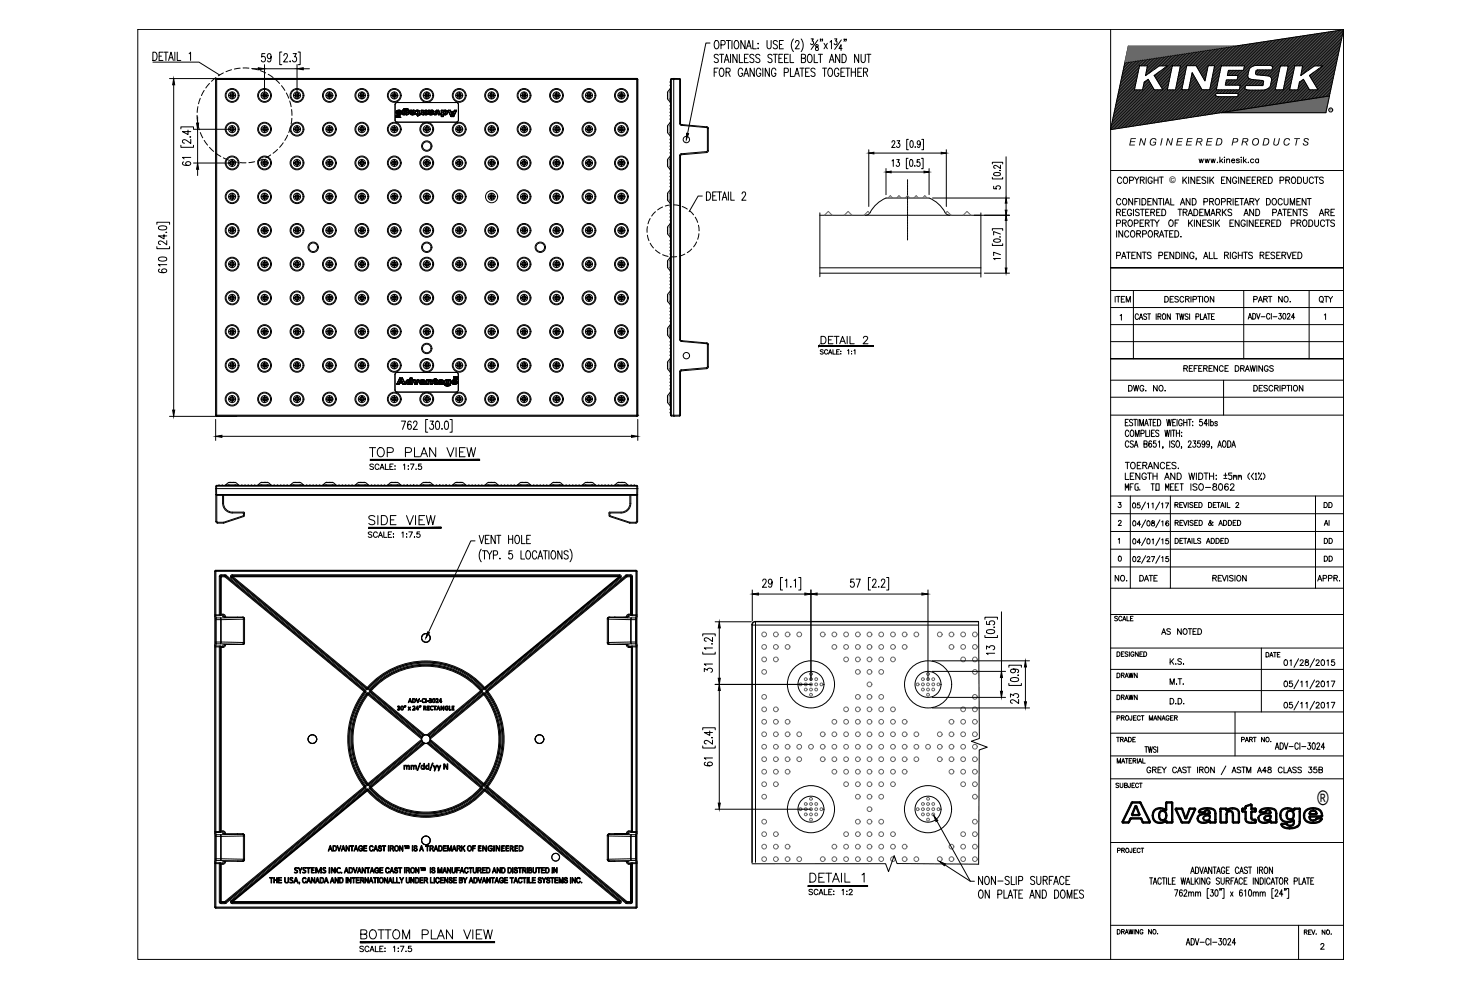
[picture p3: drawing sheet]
<svg xmlns="http://www.w3.org/2000/svg" width="914mm" height="610mm" viewBox="0 0 914 610" stroke-linecap="round" stroke-linejoin="round" font-family="sans-serif">
<defs><g id="words">
<text font-size="12.4" x="813" y="497">®</text>
<g font-size="9.7">
<text x="227" y="283">TOP PLAN VIEW</text>
<text x="226" y="325">SIDE VIEW</text>
<text x="222" y="581">BOTTOM PLAN VIEW</text>
</g>
<g font-size="9.3">
<text x="791" y="413">01/28/2015</text>
<text x="791" y="426">05/11/2017</text>
<text x="791" y="439">05/11/2017</text>
<text x="498" y="545">DETAIL 1</text>
</g>
<g font-size="8.4">
<text x="505" y="213">DETAIL 2</text>
<text x="698" y="327">04/08/16</text>
</g>
<g font-size="7.5">
<text x="687" y="188">ITEM DESCRIPTION PART NO. QTY</text>
<text x="786" y="464">ADV-CI-3024</text>
<text x="731" y="584">ADV-CI-3024</text>
</g>
<g font-size="7.1">
<text x="739" y="102">www.kinesik.ca</text>
<text x="769" y="198">ADV-CI-3024</text>
<text x="729" y="230">REFERENCE DRAWINGS</text>
<text x="695" y="243">DWG. NO. DESCRIPTION</text>
<text x="227" y="291">SCALE: 1:7.5</text>
<text x="687" y="360">NO. DATE REVISION APPR.</text>
<text x="715" y="393">AS NOTED</text>
<text x="721" y="424">M.T.</text>
<text x="721" y="436">D.D.</text>
<text x="221" y="588">SCALE: 1:7.5</text>
</g>
<g font-size="6.6">
<text x="724" y="314">REVISED DETAIL 2</text>
<text x="816" y="314">DD</text>
<text x="226" y="333">SCALE: 1:7.5</text>
<text x="724" y="337">DETAILS ADDED</text>
<text x="816" y="337">DD</text>
<text x="816" y="347">DD</text>
<text x="721" y="411">K.S.</text>
<text x="498" y="553">SCALE: 1:2</text>
</g>
<text font-size="6.3" x="696" y="90">ENGINEERED PRODUCTS</text>
<g font-size="6.2">
<text x="505" y="220">SCALE: 1:1</text>
<text x="724" y="325">REVISED &amp; ADDED</text>
<text x="821" y="325" transform="rotate(-90 821 325)">AI</text>
<text x="687" y="384">SCALE</text>
<text x="688" y="406">DESIGNED</text>
<text x="780" y="407">DATE</text>
<text x="688" y="419">DRAWN</text>
<text x="688" y="433">DRAWN</text>
<text x="688" y="446">PROJECT MANAGER</text>
<text x="688" y="459">TRADE</text>
<text x="765" y="459">PART NO.</text>
<text x="688" y="472">MATERIAL</text>
<text x="687" y="487">SUBJECT</text>
<text x="688" y="527">PROJECT</text>
<text x="688" y="577">DRAWING NO.</text>
<text x="804" y="578">REV. NO.</text>
</g>
<text font-size="5.6" x="722" y="113">©</text>
<text font-size="1.9" x="820" y="69">R</text>
</g></defs>
<!-- layer: logo -->
<g fill="none" stroke="#000" stroke-width=".62">
<path d="M819 20l-25 25M820 20l-21 21M821 20l-21 21M822 19l-21 22M823 19l-21 22M824 19l-21 22M825 19l-21 22M826 19l-22 23M827 19l-24 24M829 18l-26 26M829 19l-26 26M694 39l135-21-11 52h-65"/>
<path d="M694 39h.1M695 39l-1 1M696 38l-3 3M697 38l-4 4M699 38l-6 6M700 38l-7 7M701 38l-9 8M702 38l-10 9M703 37l-11 11M704 37l-12 13M705 37l-14 14M706 37l-15 15"/>
<path d="M707 37l-4 4M708 37l-4 4M709 36l-4 5M710 36l-4 5M712 36l-5 5M713 36l-5 5M714 36l-6 6M715 36l-7 7M716 35l-9 9M717 35l-10 10M718 35l-11 11M719 35l-10 10"/>
<path d="M720 35l-8 8M721 35l-6 6M722 34l-6 7M723 34l-6 7M725 34l-7 7M726 34l-7 7M727 34l-7 7M728 34l-15 14M729 33l-15 16M730 33l-16 16M731 33l-7 8M732 33l-7 8"/>
<path d="M733 33l-8 8M734 33l-8 8M735 32l-8 9M736 32l-8 9M738 32l-10 10M739 32l-11 11M740 32l-12 12M741 32l-14 13M742 32l-9 9M743 31l-9 10M744 31l-9 10M745 31l-9 10"/>
<path d="M746 31l-9 10M747 31l-10 10M748 31l-10 10M749 30l-11 11M751 30l-12 12M752 30l-13 12M753 30l-14 13M754 30l-14 14M755 30l-15 14M756 29l-15 16M757 29l-11 12M758 29l-11 12"/>
<path d="M759 29l-11 12M760 29l-12 12M761 29l-12 12M762 29h-66l-11 51 135-21M762 28l-13 14M764 28l-15 15M765 28l-16 16M766 28l-18 17M767 28l-13 13M768 28l-13 13M769 27l-13 14M770 27l-13 14"/>
<path d="M771 27l-13 14M772 27l-13 14M773 27l-14 14M774 27l-14 14M775 26l-14 15M777 26l-15 15M778 26l-15 15M779 26l-15 15M780 26l-15 15M781 26l-15 15M782 25l-15 16M783 25l-15 16"/>
<path d="M784 25l-16 17M785 25l-18 18M786 25l-22 22M787 25l-24 24M788 24l-28 29M790 24l-17 17M791 24l-17 16M792 24l-17 16M793 24l-17 16M794 24l-17 16M795 24l-17 16M796 23l-17 17"/>
<path d="M797 23l-17 17M798 23l-17 17M799 23l-17 17M800 23l-17 17M801 22l-17 18M803 22l-19 19M804 22l-19 19M805 22l-20 20M806 22l-21 21M807 22l-25 25M808 22l-25 25M809 21l-26 26"/>
<path d="M810 21l-19 20M811 21l-19 20M812 21l-20 20M813 21l-20 20M814 21l-20 20M816 20l-21 21M817 20l-22 22M818 20l-24 23M825 39l-14 13M825 38l-14 14M825 37l-14 14M825 35l-15 15"/>
<path d="M826 34l-16 16M826 33l-16 16M826 32l-17 17M826 31l-17 17M827 30l-12 11M827 28l-12 13M827 27l-13 14M827 26l-14 15M828 25l-16 16M828 24l-18 17M828 23l-21 20M828 21l-24 25"/>
<path d="M829 20l-26 26M700 55l-12 12M700 54l-12 12M700 55l-12 13M701 53l-13 12M701 51l-12 13M701 50l-12 12M701 49l-12 12M701 55l-14 14M702 48l-13 12M702 47l-12 12M702 46l-12 12"/>
<path d="M702 44l-12 13M702 55l-15 16M703 43l-13 12M703 42l-12 12M703 41l-12 12M703 41h5l-1 6 8-6h5l-8 6 6 8h-6l-4-6-2 2-1 4h-5zM703 55l-16 17M704 55l-17 18M707 50l-1 1M709 49l-3 3M709 50l-4 3M709 50l-4 4"/>
<path d="M710 51l-24 23M710 51l-24 24M710 52l-24 24M711 53l-25 25M711 53l-26 26M711 54l-26 26M712 54l-26 26M712 55l-25 25M712 47h.1M712 55l-24 25M713 55l-24 24M714 55l-23 24"/>
<path d="M715 55l-23 24M715 44l-3 3M716 55l-23 24M717 55l-23 24M719 42l-6 6M720 55l-23 23M721 54l-25 24M721 55l-23 23M721 53l-26 26M721 51l-4 4M721 50l-4 5M722 49l-5 5"/>
<path d="M722 55l-23 23M722 48l-6 5M722 47l-6 6M722 46l-6 6M723 55l-23 23M723 44l-8 8M723 43l-8 8M723 42l-8 9M723 41l-9 9M723 41h5l-3 14h-5zM723 55l-22 22M724 55l-22 22"/>
<path d="M729 55l-21 22M729 54l-22 23M730 53l-24 24M730 52l-25 25M730 55l-21 21M730 51l-26 26M730 49l-4 5M731 48l-5 5M731 47l-5 5M731 55l-21 21M731 46l-5 5M731 45l-5 5"/>
<path d="M732 44l-5 5M732 55l-21 21M732 42l-5 5M732 41l-5 5M732 41h6l5 9 2-9h4l-3 14h-4l-6-10-3 10h-4zM733 55l-21 21M736 45h-1M736 46h-1M736 46l-1 2M737 47l-2 2M737 47l-3 3M737 48l-3 3"/>
<path d="M738 49l-4 3M738 49l-4 4M738 50l-4 5M739 50l-26 26M739 51l-25 24M739 51l-23 24M740 52l-23 23M740 53l-22 22M740 53l-21 22M741 54l-21 21M741 54l-20 20M741 55l-19 19"/>
<path d="M742 55l-19 19M743 55l-19 19M744 49l-1 1M744 55l-19 19M744 48l-1 1M744 47l-1 1M744 46l-2 2M745 55l-19 19M745 44l-3 3M745 43l-3 4M745 42l-4 4M745 41l-4 4"/>
<path d="M746 55l-19 19M750 58l-14 14M750 59l-13 13M750 59l2 1 12-1M750 55l-17 18M751 58h13M751 58h-1v1M751 54l-19 19M751 59l-13 13M751 53l-20 20M751 55l-17 17M751 52l-21 21"/>
<path d="M751 50l-22 23M751 60l-12 12M752 49l-5 5M752 48l-5 5M752 55l-17 17M752 47l-5 5M752 60l-11 11M752 46l-5 5M753 45l-5 5M753 43l-5 6M753 55l-2 3M753 42l-5 5"/>
<path d="M753 60l-11 11M753 41l-5 5M754 41h14l-1 2h-9l-1 4h7l-1 2h-6l-1 4h9v2h-15zM754 55l-2 3M754 60l-11 11M755 55l-3 3M755 60l-11 11M756 55l-3 3M756 60l-11 11M757 55l-3 3M757 60l-11 11M757 49v1"/>
<path d="M757 55l-2 3M758 60l-11 10M758 49l-2 2M758 55l-2 3M758 43v1M759 60l-11 10M759 49l-3 3M759 55l-2 3M759 43l-1 2M760 60l-11 10M760 49l-3 4M760 55l-2 3"/>
<path d="M760 43l-3 3M761 60l-11 10M761 49l-3 4M761 55l-2 3M761 43l-3 4M762 60l-11 10M762 49l-3 4M762 55l-2 3M762 43l-3 4M762 60l-10 10M763 49l-4 4M763 55l-2 3"/>
<path d="M763 43l-3 4M763 60l-9 9M764 55l-2 3M764 58v1M764 43l-3 4M765 43l-3 4M766 43l-3 4M767 43l-3 4M768 55l-4 4M768 54l-4 4M769 55l-14 14M769 55l-13 14"/>
<path d="M770 47l-6 6M770 48l-5 5M770 46l-7 7M770 56l-13 13M770 44l-8 9M771 43l-10 10M771 49l-6 6M771 42l-1 4a2.6 2.6 0 0 0 1 3 2.6 2.6 0 0 0 2 0l6 1v2v1M771 56l-13 13M771 49l-8 9M772 56l-13 13M772 49l-9 9"/>
<path d="M773 56l-13 12M773 49l-4 4M774 49l-4 4M774 56l-13 12M775 49l-4 4M775 56l-13 12M775 40h8l2 1v2h-9l-1 1v1v1l8 1 1 1 1 1M775 40l-2 1-2 1M776 49l-4 4M776 56l-13 12M776 43l-1 2M776 49l-3 4"/>
<path d="M777 56l-13 12M777 43l-2 3M777 50l-3 3M778 56l-13 12M778 43l-3 3M778 50l-3 3M778 56l-11 11M779 53h-10l-1 2M779 50l-3 3M779 43l-3 3M779 56l-11 11M779 52l-1 1"/>
<path d="M779 50l-2 3M780 51l-2 2M780 43l-3 3M780 55l-11 12M781 43l-3 3M782 43l-4 3M782 55l-12 12M783 43l-4 3M784 43l-4 4M784 53l-2 2-2 1h-10l-2-1M784 43l-3 4M787 55l-11 11"/>
<path d="M787 54l-12 12M787 53l-13 13M788 52l-15 14M788 51l-16 16M788 55l-11 11M788 50l-17 17M788 49l-4 4M789 47l-5 5M789 46l-5 5M789 55l-10 11M789 45l-4 5-1 3M789 44l-4 5"/>
<path d="M790 43l-6 5M790 55l-10 10M790 42l-6 5M790 41h5l-3 14h-5zM791 55l-10 10M792 55l-10 10M796 55l-10 9M796 55l-9 9M796 54l-11 11M796 52l-12 13M797 51l-14 14M797 50l-5 5"/>
<path d="M797 55l-9 9M797 49l-5 5M797 48l-5 5M798 47l-5 5M798 45l-5 5M798 55l-9 9M798 44l-5 5M798 43l-5 5M799 42l-5 5M799 55l-9 9M799 41l-5 5M799 41h5l-1 6 8-6h5l-8 6 5 8h-5l-4-6-2 2-1 4h-5z"/>
<path d="M800 55l-8 9M801 55l-8 8M802 50v1M804 49l-2 3M805 50l-4 3M805 50l-4 4M805 51l-4 4M806 51l-12 12M806 52l-11 11M806 53l-10 10M807 53l-10 10M807 54l-9 9"/>
<path d="M807 54l-8 8M808 55l-8 7M808 55l-7 7M809 55l-7 7M810 55l-6 7M811 45l-3 2M811 55l-6 7M812 55l-6 6M813 55l-6 6M814 42l-5 6M820 59h.1M821 58l-2 1"/>
<path d="M821 56l-3 4M821 55l-4 5M821 54l-6 6M822 53l-8 7M822 52l-9 8M822 51l-10 9M822 49l-11 12M823 48l-13 13M823 47l-14 14M823 46l-15 15M823 45l-10 10M824 44l-11 10"/>
<path d="M824 42l-12 12M824 41l-12 12M824 40l-12 13M244 63h38l1 2v9l-1 1h-37l-1-1v-9zM244 72h.1M244 71h1M244 72h1M244 71h.1M244 69l1 1 1 1M244 69h.1M244 69h3M244 71v1"/>
<path d="M244 69h1M245 72h.1M245 69h.1M245 69v1l1 1M245 71v1M245 69h-1M245 69h2M245 69l1 2 1-1 1-1M245 71h.1M245 72h1M245 71h1M245 70h1"/>
<path d="M245 70h.1M245 69h1M246 72h-1M246 69h-1M246 71v1M246 70h.1M246 70h-1M246 70h1M246 69h.1M246 72h.1M246 72h1M246 69h1"/>
<path d="M246 68l-1 1M246 68l1 1M246 68v1M246 71h.1M246 70v1M246 68h1l1 1M246 68l-2 1M246 68l1 1h1M246 68l2 1M246 68h.1M247 70h.1M247 72h.1"/>
<path d="M247 70h-1M247 69h.1M248 69h.1M248 69l-1 1-1 1M248 71h1M249 70l-1 1M249 68v2M249 70h.1M249 68h.1M249 71h.1M249 70v1M249 71h1"/>
<path d="M249 67v1M249 67h.1M250 71h-1M250 70v1M250 71h.1M250 70h.1M250 68v1M250 69h.1M250 68h.1M250 69v1M250 71h1M250 70l1 1"/>
<path d="M250 69h1M250 68h1M250 67v1M250 67l1 1M251 67h-2M251 67l1 1M251 67l-2 1M251 67h.1M251 68h-1M251 68h1v1M251 68l1 1M251 68l-1 1"/>
<path d="M251 68h.1M251 71h.1M251 69l-1 1M251 69h.1M251 68h1M252 68h.1M252 68h-1M252 69v1l-1 1M252 69h.1M252 69v2h-1M253 70v1h2M253 68v1"/>
<path d="M253 70h.1M253 69v1M253 69h.1M253 68h.1M253 68h1M253 70l2 1M254 68h.1M254 69v1M254 68v1M254 69h.1M254 70l1 1M254 70h.1"/>
<path d="M254 70h1M255 70v1M255 69h.1M255 69h-1M255 68v1M255 68l-1 1M255 68h-1M255 70h.1M255 70h1M255 68h1v1M255 68l1 1M255 68h.1"/>
<path d="M255 69l-1 1M256 70h.1M256 70l-1 1M256 70h-1M256 69l-2 1M256 69h.1M257 71h.1M257 69h.1M257 70v1M257 68h.1M257 70h.1M257 68v1"/>
<path d="M257 70h1M257 69h1M257 71l1 1M257 71h1M258 70h-1M258 69v1M258 69h.1M258 71v1M258 71h-1M258 68h-1M258 68l1 1M258 68h.1"/>
<path d="M258 70h.1M258 71h.1M258 72h.1M259 71h-1M259 71h.1M259 70h.1M259 69h.1M259 69v1M259 71l-1 1M259 70v1M260 70v1h1M260 70h.1"/>
<path d="M260 68v2M260 68h1M260 70l1 1M260 68h.1M261 68h.1M261 69l1 1M261 69h.1M261 68v1M261 71h.1M262 70h.1M262 70l-1 1M262 71h.1"/>
<path d="M262 70v1M262 71h-1M262 68v2M262 68h1M262 68h.1M262 71h1M263 68h.1M263 70v1M263 71h.1M263 71h-1M263 70h.1M263 68v2"/>
<path d="M263 71h1M263 70l1 1M264 71h-1M264 68v1M264 70l1 1h1M264 69v1M264 70h.1M264 69h.1M264 68h.1M264 68h1M264 70h1l1 1M265 68h-1"/>
<path d="M265 68h.1M265 69h.1M265 69v1M265 68v1M265 70l1 1M265 70h.1M265 70h1M265 68h1M265 69h1M266 70h.1M266 70h-1M266 69h-1"/>
<path d="M266 69h.1M266 68h.1M266 69v1M266 68l-1 1M266 70v1M266 68l1 1M266 69h1M266 68v1M266 70h1M267 70h-1M267 69h-1M267 70h.1"/>
<path d="M267 69h.1M267 68l1 1M267 68h-1M267 68h.1M267 69l-1 1M267 70l-1 1M267 70h1M268 70l-2 1M268 69l-2 1M268 69h.1M268 69l-1 1h-1M268 70v1"/>
<path d="M268 71h.1M268 71h1M268 70h.1M269 71h.1M269 68l-1 2M269 68h.1M269 68l-1 3M269 68h2M269 68h1M270 69h.1M270 69l-1 2M270 69v2"/>
<path d="M270 69l1 2M270 71h1M270 68h1M270 68h.1M271 68h.1M271 68l1 2M271 68h-1M271 71h.1M271 71h1M271 71h-1M271 68l1 3M272 70l-1 1"/>
<path d="M272 70h.1M272 71h.1M272 70v1M272 68v1M272 72h.1M272 69v3M272 69h1M272 72h2M272 68h.1M272 72h1M272 68h1M272 68l1 1"/>
<path d="M273 68h-1M273 68h.1M273 69v3M273 72h-1M273 68l1 1M273 72h.1M273 68h1M273 69l1 1M273 71v1M273 69h1M273 71h.1M273 71h1"/>
<path d="M273 72h1M274 69v1M274 72h-1M274 71v1M274 71h.1M274 68h-2M274 68h.1M274 68v1M274 70l1 1M274 70l-1 1M274 70v1M274 71h1"/>
<path d="M274 70h.1M274 69h1M274 69h.1M274 69h-1M274 68l1 1M274 68l-1 1M275 71h.1M275 68h-1M275 68h1v1M275 68l-1 1M275 68h.1M275 69l-1 1"/>
<path d="M275 69h.1M276 69l-1 1v1M276 69h.1M276 69v1l-1 1M276 69v2h-1M276 68l2 4M276 68h.1M276 68h1M277 68h-1M277 68h1M277 68l1 4M277 68h.1"/>
<path d="M278 68h.1M278 68v1M278 69h.1M278 72h.1M278 69h2M278 72h2M278 70h.1M278 70l1 1M278 70h1M279 69l-1 1M279 69h1M279 69v1"/>
<path d="M279 70v1M279 70h.1M279 70h1M279 71h.1M280 70h.1M280 70l-1 1M280 69v1M280 72h.1M280 69h.1M280 68v1M280 68h.1M280 68h1"/>
<path d="M281 68h-1M281 68h.1M281 68h1M281 68l-1 1M281 68l-1 4M282 68h.1M282 68h-1M282 68l-2 4M244 231v10M245 237h.1M245 237h1M246 237h.1"/>
<path d="M246 237h-1M246 236h.1M246 236v1M246 236h1M246 236h2M247 236l-1 1M247 236h.1M247 236h-1M247 236h2M247 233l-2 4M247 233h.1M247 233h1"/>
<path d="M247 235v1M247 236h1M247 235h.1M247 234h1M247 234h.1M247 234v1M247 234v2M247 234l1 1M248 234h-1M248 234v1M248 234v2M248 234h.1"/>
<path d="M248 236h.1M248 235v1M248 235h.1M248 233h.1M248 233l2 4M248 236h1M248 236l1 1M249 236v1M249 237h.1M249 237h1M250 237h.1M250 236l1 1h1"/>
<path d="M250 236h1M251 236v1h1M252 236v1M252 236h.1M252 237h.1M252 234l-1 1-1 1M252 234l1 1M252 235h1M252 235h-1v1M252 234l-1 1v1M252 234v1M252 235l1 1"/>
<path d="M252 235v1M252 235h.1M253 235h.1M253 237h-1M253 237h.1M253 234v1M253 233h1M253 234h.1M253 233v2M253 236h-1M253 236h.1M253 233h.1"/>
<path d="M253 236l-1 1M253 237h1M254 233h.1M254 237h.1M254 236v1M254 236h.1M254 233v3M254 237h-1M255 235l1 2M255 235h.1M255 234v1M255 234h1"/>
<path d="M255 235h1M256 237h.1M256 235h.1M256 235l1 1M256 234h.1M256 234v1M256 237h1M256 234l1 2M257 236h.1M257 237h.1M257 234h.1M257 234v2"/>
<path d="M257 234v1M257 235v1M257 234h1M257 234l1 1M258 235l-1 1M258 235h-1M258 235h.1M258 235l-1 2M258 234l1 1M258 234h.1M258 234v1M259 235h.1"/>
<path d="M259 235h-1M259 235l-2 2M259 236l1 1M259 236h.1M259 235h1M260 236l1 1M260 236h.1M260 237h.1M260 235h.1M261 237h.1M261 235h.1M261 235h-1"/>
<path d="M261 234l-2 1M261 234h1v1M261 235h1M261 235h-2M261 234l1 1M261 234v1M261 235l-2 1M261 236h.1M261 236h-2M261 235v1M261 237h-1M261 236h-1"/>
<path d="M261 236v1M261 237h1M262 237h.1M262 236v1M262 236h.1M262 235h.1M262 235v1M262 237h-1M263 235h.1M263 237h.1M263 235v2M263 237h1"/>
<path d="M263 234v1M263 234h1M263 234h.1M264 235h.1M264 237h.1M264 234v1M264 235h1M264 236h.1M264 234h.1M264 236v1M264 235h-1M265 235h-1"/>
<path d="M265 235h.1M265 235v1M265 235l-1 1M265 235l1 1M265 237h1M265 236v1M265 236h1M265 237h2M265 234l-1 1M265 234l1 1h1M265 235h1M265 234l2 1"/>
<path d="M265 234v1M266 237h.1M266 236v1M266 237h-1M266 237h1M266 235h1M266 235v2M267 237h.1M267 235v2M267 237h-1M267 235h.1M267 235h1"/>
<path d="M267 234v1M267 234h1M268 235h.1M268 234h.1M268 234v1M268 236l1 1M268 236h.1M268 235v1M268 235h-1M269 234h.1M269 234v1M269 234h-1"/>
<path d="M269 236v1M269 236h.1M269 235v1M269 235h.1M269 237h1M269 237h.1M269 236h1M270 237h-1M270 237h.1M270 235h.1M270 234v1M270 236v1"/>
<path d="M270 234l-1 1M270 235h-1M270 236l1 1M270 236h.1M270 236v1h1M270 235h1M271 235h.1M271 235h-1M271 236l1 1M271 236h.1M271 237h.1M271 235h1"/>
<path d="M272 235h-1M272 235h.1M272 237h.1M272 235h1M272 234l-2 1M272 234h1l1 1M272 234l1 1h1M272 234l-1 1M272 234v1M272 235l-2 1M272 237h-1M272 236h-1"/>
<path d="M272 236h.1M272 237h1M272 236v1M272 236h1M273 236h.1M273 236l-1 1M273 236h-1M273 235h-1M273 235h.1M273 237h-1M273 237h.1M273 236v1"/>
<path d="M273 236h1M273 235h1M273 237h1M273 235v1M274 236v1M274 237h-1M274 235v1M274 237h.1M274 237h-2M274 236l1 1h1M274 236h.1M274 237l2 1"/>
<path d="M274 236l2 1M274 237l1 1M275 237h-1M275 238h1M275 237h.1M275 238h.1M275 237v1M275 236l1 1M275 236h1M275 237h1M275 237l1 1M276 236h.1"/>
<path d="M276 237v1M276 237h.1M276 234l-1 1-1 1M276 234l1 1M276 235h1M276 235l-2 1M276 237h-1M276 234v1M276 238h.1M276 235l1 1M276 235v1M276 235l-1 1"/>
<path d="M276 235h.1M276 236v1M277 237h-1M277 237h.1M277 235h.1M277 236h-1M277 236h.1M277 237l-1 1M277 236l-1 1M277 234v1M277 234h1M277 235h1"/>
<path d="M277 238h-1M277 238h.1M277 238h1M278 238h-2M278 238h.1M278 237l-1 1M278 235h.1M278 235v2M278 237h.1M278 234v1M278 237v1M279 236v1h1"/>
<path d="M279 236h.1M280 235v1M280 236v1M280 236h.1M280 235h.1M280 233h.1M280 233h1M280 235h1M280 236h1M280 236h2M280 234h.1M280 233v1"/>
<path d="M280 234l-1 1v1M280 234l2 1v1M280 234v1M280 237h.1M281 233h.1M281 235v1M281 235h.1M281 236l-1 1M281 236h1M281 236h.1M281 234h.1M281 233v1"/>
<path d="M281 233l1 1M281 233h1M281 230h-36l-1 1v10l1 1h36M282 230l1 1v10l-1 1M282 234h.1M282 233h.1M282 233v1M282 236h.1M282 236v1M282 236l-2 1M282 237h-2M282 236l-1-1h-1h-1v1"/>
<circle cx="821" cy="68" r="1.2"/>
</g>
<!-- layer: Visible Narrow (ANSI) -->
<g fill="none" stroke="#000" stroke-width=".62">
<path d="M133 49v207M133 49h1h-1zM134 48h259M134 49h259v207M134 49v207M393 48v1zM393 48h.1M394 49v207M412 60h.1M412 58h.1M412 59h.1M412 57h.1"/>
<path d="M413 55v2M413 57v4M413 55l-1 2v4M414 55h-1M414 54v1M414 50v1M414 52v1M414 56v1M414 48v1M414 48v1v207v1M416 49v207h4v-27h-1l1-1M416 48v1h-2v207h2"/>
<path d="M416 49h.1M416 48h3M416 49h3M416 48h-2M419 49h1v27M419 48v1M419 49v27M419 48l1 1M412 79h.1M412 79v1M412 78h.1M412 60v1"/>
<path d="M412 61l1 2M413 61v2M413 76v2M413 78v4M413 76l-1 2v4M413 63h1M414 76h-1M414 77v1M414 75v1M414 73v1M414 71v1M414 69v1"/>
<path d="M414 67v1M414 65v1M414 61h.1M419 76h1M419 76l1 1 16 2M420 76h.1M420 76v1M420 77l16 1M420 77h.1M436 79h.1M436 79v-1l1 1M436 79v14"/>
<path d="M437 79h-1M437 79v14M412 99v1M412 99h.1M412 80v1M412 81v1M412 82l1 1M413 82v1M413 97v1M413 99v4M413 97l-1 1v5M413 83l1 1"/>
<path d="M414 97h-1M414 98v1M414 96v1M414 94v1M414 92v1M414 90v1M414 88h.1M414 86h.1M414 83v1M414 81v1M419 96v114M419 96h1v114"/>
<path d="M420 95h.1M420 95l-1 1M420 95v1M436 94l-16 1M436 93h.1M436 93h1M437 93l-1 1M412 101v1M412 100v1M412 102v1M413 103v1M413 118v1"/>
<path d="M413 119v4M414 102v1M413 124v1M413 138v2M413 140v4M413 144v2M413 159v2M413 161v4M413 165v2M413 180v2M413 182v4M413 186v2"/>
<path d="M412 205v1M412 204h.1M412 204v1M412 203h.1M412 206v1M413 202v-1l-1 1v5l1 1M413 203v4M413 207v1M413 208l1 1M414 219v1M414 217v1M414 215h.1"/>
<path d="M414 213h.1M414 210v1M414 208v1M414 206v1M414 202v1M419 210h1M419 210l1 1M420 210l16 2M420 211l16 1M420 210h.1M420 210v1M436 212v1"/>
<path d="M436 212h1v1M436 213v13v1M436 213h1M437 212h.1M437 213v13M412 226v1M412 224v1M412 225v1M412 223v1M412 227h.1M413 222v1M413 223v4"/>
<path d="M413 228v1M413 222l-1 1v5l1 1M413 229h1M414 221l-1 1M414 240h.1M414 238h.1M414 235v1M414 233v1M414 231v1M414 229v1M414 227v1M414 223v1"/>
<path d="M419 229v28M420 228v1M420 229h.1M436 227l-16 1M436 227h.1M436 227l-16 2M436 226h1M437 226l-1 1M133 256l1 1zM134 257h259M134 256h259M393 256v1z"/>
<path d="M412 245v1M412 246v1M412 245v-1v4M413 244v4M413 248v2M413 243l-1 1M414 242l-1 2M414 244v1M133 300v1M134 299l-1 1M134 299h259v1h-259v1M135 299h1"/>
<path d="M137 299h1M139 299h1M139 299h2M139 299h.1M139 299l2-1h4l2 1M141 299h1M141 298h1M141 299h4M142 298h1M143 298h.1M144 298h.1M145 298h.1"/>
<path d="M145 299h1M145 299h2M147 299h1M147 299h.1M149 299h1M151 299h1M153 299h1M155 299h1M157 299h1M159 299h1M159 299h.1M159 299h2"/>
<path d="M161 299h1M161 298h1M161 299h4M162 298h1M163 298h.1M164 297v1M165 299h2M165 298h-4l-2 1M179 299h2M181 299h4M185 299h2M199 299h2"/>
<path d="M201 299h4M205 299h2M219 299h2M221 299h4M225 299h2M239 299h2M241 299h4M245 299h2M260 299h1M261 299h4M265 299h2M280 299h1"/>
<path d="M281 299h4M285 299h2M300 299h1M301 299h4M305 299h2M320 299h1M321 299h4M325 299h2M340 299h1M341 299h4M345 299h2M360 299h1"/>
<path d="M361 299h4M365 299h1M365 299h2M366 298l1 1M367 299h1M367 299h.1M369 299h1M371 299h1M373 299h1M375 299h1M377 299h1M379 299h1"/>
<path d="M380 299h1M380 299l1-1h5l1 1M380 299h.1M381 299h1M381 298h1M381 299h4M382 298h1M383 298h1M384 298h.1M385 298h.1M385 299h1M386 299h1"/>
<path d="M387 299h1M387 299h.1M389 299h1M391 299h1M393 299v1M393 300v1h1M393 300l1 1M133 301h1M133 301v4M133 305v17M133 305l1 1M134 301h259v21l-1 1"/>
<path d="M134 301v4h259M134 306v16h-1l1 1M137 306v5a6 6 0 0 0 6 5M138 306v5a5 5 0 0 0 5 5h8v1l-1 2M143 316l7 1v1M150 318l-12 4M150 319l-12 4M376 317v2M376 319l13 4M376 318h1M377 318l12 4M383 316l-6 1-1 1"/>
<path d="M389 306v5a5 5 0 0 1-6 5h-7v1M389 306v5a6 6 0 0 1-6 5M393 301h.1M393 305v1h-259l-1-1M393 305v17M394 301l-1 4M134 322h.1M134 323h4M134 322h4M134 322v1M138 322v1M389 323h3"/>
<path d="M389 322h3M389 322v1M392 322v1M393 322h-1M133 352v1M133 353v26M133 352h259M135 356h1v23M136 355v1v-1h3M139 355h-3l-1 1v23M139 355l86 71 1 1M139 355l86 71"/>
<path d="M143 357l83 68h1M143 356v-1h240v1l-84 69M143 356l83 69M143 356v1M143 355h239h1v2M143 355h-1l1 2M143 355h1l-1 1M144 355h238v1h-238zM382 355v1l1 1M383 357l-83 68h-2M386 355l-86 71v1M386 355h3l1 1v23"/>
<path d="M386 355h.1M386 355l-85 71M387 355h-1M387 356v-1l3 1v23M387 356v-1l-86 71M387 356h2v23M387 356l-86 71M389 355h-3M390 356l-1-1 1 1v23M392 352v1h-259v-1v1M392 352h1v27M392 352h.1"/>
<path d="M393 352l-1 1v26M136 379v-23l1-1h2l86 71v1M137 379v-23h2l86 71M133 399v114M135 399v114M136 399v114M137 399v114M390 399v114M392 399v114M393 399v114M225 427a48 48 0 0 0 0 58M225 427v-1l1 1"/>
<path d="M225 427h.1M226 427a47 47 0 0 0 0 58M226 428h1M226 428a46 46 0 0 0 0 56M227 428a45 45 0 0 0 0 56l33-27M227 428l33 27M227 424a48 48 0 0 1 72 0M227 424l-83-68h-1l83 69M227 424l-1 1M227 424v1M227 428a46 46 0 0 0 0 56M227 425h-1"/>
<path d="M227 425h.1M227 425a48 48 0 0 1 72 0M227 429l33 27M227 428h1l32 27M227 428h.1M227 428a45 45 0 0 0 0 56M227 425a47 47 0 0 1 71 0M228 428h-2M228 426h1M228 426a46 46 0 0 1 70 0M228 426v1M228 427l33 27"/>
<path d="M229 427l-1-1a45 45 0 0 1 69 0l-33 28M229 426a45 45 0 0 1 68 0v1M229 426v1M229 427h-1M229 427l33 27M229 427a45 45 0 0 1 68 0M229 426l33 27M297 427h.1M297 427l-33 27M297 427l-32 27M298 426l-35 27M298 426l-1 1"/>
<path d="M298 428h.1M298 428l-33 27M298 428h1M298 425h2M298 428a45 45 0 0 1 0 56M299 425h.1M299 425a48 48 0 0 0-72 0M299 428l-34 28M299 428a46 46 0 0 1 0 56M299 424l83-68-83 69M299 424v1M299 428h-1l-33 27"/>
<path d="M299 428a45 45 0 0 1-1 56l-33-27M299 428h.1M300 427a47 47 0 0 1 0 58M300 426v1M300 427h.1M300 427h1M300 427a48 48 0 0 1 0 58h1M301 427a48 48 0 0 1 0 58M301 426v1M301 427h.1M260 456l-33 28M260 457l-33 27"/>
<path d="M260 458l-32 27-2-1M261 458l-33 27M262 458l-33 28M262 459l-33 27M263 459l35 28M264 458l33 28M264 458l33 28a45 45 0 0 1-69 0l1-1M265 458l32 27M265 458l121 99M265 457l33 27M265 456l34 28M225 485l-86 71"/>
<path d="M225 485v1M225 486l-86 71v-1M225 486l-86 71M225 485h.1M226 485l-1 1-86 71M226 485h-1M226 487h1M226 488l-83 68h1l83-68M226 488h1M226 488l-83 68v1h239l1-1M227 488a48 48 0 0 0 72 0M227 484h-1"/>
<path d="M227 484h.1M227 488h.1M227 484l1 1M227 487h-1l-83 69M227 487a47 47 0 0 0 71 0M228 487a46 46 0 0 0 70 0M228 485l1 1M228 485v2M229 486l-1 1M229 485a45 45 0 0 0 68 0M229 486h.1M297 486a17 17 0 0 1-8 7 46 46 0 0 1-60-7"/>
<path d="M297 485v1M297 485l1 2M298 487h2l83 69M298 487h1M298 484a.7 .7 0 0 0 1 1 .7 .7 0 0 0 0-1M299 487v1M299 487a48 48 0 0 1-72 0v1M299 488h.1M299 484h.1M299 484h-1M299 488l83 68-83-68M299 488l84 68"/>
<path d="M300 487h-1M300 485v1l87 71h-1M300 485v1l1-1M301 485v1l86 71v-1v1h2l1-1v-23M301 485h.1M301 485l86 71h2v-23M133 533v27M135 533v24l1 1 3-1M136 533v23l1 1-2-1M136 533v23l1 1h2v-1M137 533v23h2M390 533v23"/>
<path d="M390 533v24l-1 1-3-1M392 533v27h1M393 533v27M133 560h259h1M133 560h.1M139 557h-3v1M139 557v1M139 557h.1M143 556l-1 1 1 1h239M143 556l1 1-1 1M144 556h238v1h-238zM383 556h-1v1v1"/>
<path d="M383 556v1l-1 1M383 556h.1M387 558v-1h2l1-1-1 2M393 560h.1M133 560h259M392 560h.1"/>
<circle cx="143" cy="59" r="4"/>
<circle cx="163" cy="59" r="4"/>
<circle cx="183" cy="59" r="4"/>
<circle cx="203" cy="59" r="4"/>
<circle cx="223" cy="59" r="4"/>
<circle cx="243" cy="59" r="4"/>
<circle cx="263" cy="59" r="4"/>
<circle cx="283" cy="59" r="4"/>
<circle cx="303" cy="59" r="4"/>
<circle cx="323" cy="59" r="4"/>
<circle cx="343" cy="59" r="4"/>
<circle cx="363" cy="59" r="4"/>
<circle cx="383" cy="59" r="4"/>
<circle cx="143" cy="80" r="4"/>
<circle cx="163" cy="80" r="4"/>
<circle cx="183" cy="80" r="4"/>
<circle cx="203" cy="80" r="4"/>
<circle cx="223" cy="80" r="4"/>
<circle cx="243" cy="80" r="4"/>
<circle cx="263" cy="80" r="4"/>
<circle cx="283" cy="80" r="4"/>
<circle cx="303" cy="80" r="4"/>
<circle cx="323" cy="80" r="4"/>
<circle cx="343" cy="80" r="4"/>
<circle cx="363" cy="80" r="4"/>
<circle cx="383" cy="80" r="4"/>
<circle cx="263" cy="90" r="3"/>
<circle cx="423" cy="86" r="2"/>
<circle cx="143" cy="101" r="4"/>
<circle cx="163" cy="101" r="4"/>
<circle cx="183" cy="101" r="4"/>
<circle cx="203" cy="101" r="4"/>
<circle cx="223" cy="101" r="4"/>
<circle cx="243" cy="101" r="4"/>
<circle cx="263" cy="101" r="4"/>
<circle cx="283" cy="101" r="4"/>
<circle cx="303" cy="101" r="4"/>
<circle cx="323" cy="101" r="4"/>
<circle cx="343" cy="101" r="4"/>
<circle cx="363" cy="101" r="4"/>
<circle cx="383" cy="101" r="4"/>
<circle cx="143" cy="121" r="4"/>
<circle cx="163" cy="121" r="4"/>
<circle cx="183" cy="121" r="4"/>
<circle cx="203" cy="121" r="4"/>
<circle cx="223" cy="121" r="4"/>
<circle cx="243" cy="121" r="4"/>
<circle cx="263" cy="121" r="4"/>
<circle cx="283" cy="121" r="4"/>
<circle cx="303" cy="121" r="4"/>
<circle cx="323" cy="121" r="4"/>
<circle cx="343" cy="121" r="4"/>
<circle cx="363" cy="121" r="4"/>
<circle cx="383" cy="121" r="4"/>
<circle cx="143" cy="142" r="4"/>
<circle cx="163" cy="142" r="4"/>
<circle cx="183" cy="142" r="4"/>
<circle cx="193" cy="153" r="3"/>
<circle cx="203" cy="142" r="4"/>
<circle cx="223" cy="142" r="4"/>
<circle cx="243" cy="142" r="4"/>
<circle cx="263" cy="142" r="4"/>
<circle cx="263" cy="153" r="3"/>
<circle cx="283" cy="142" r="4"/>
<circle cx="303" cy="142" r="4"/>
<circle cx="323" cy="142" r="4"/>
<circle cx="333" cy="153" r="3"/>
<circle cx="343" cy="142" r="4"/>
<circle cx="363" cy="142" r="4"/>
<circle cx="383" cy="142" r="4"/>
<circle cx="143" cy="163" r="4"/>
<circle cx="163" cy="163" r="4"/>
<circle cx="183" cy="163" r="4"/>
<circle cx="203" cy="163" r="4"/>
<circle cx="223" cy="163" r="4"/>
<circle cx="243" cy="163" r="4"/>
<circle cx="263" cy="163" r="4"/>
<circle cx="283" cy="163" r="4"/>
<circle cx="303" cy="163" r="4"/>
<circle cx="323" cy="163" r="4"/>
<circle cx="343" cy="163" r="4"/>
<circle cx="363" cy="163" r="4"/>
<circle cx="383" cy="163" r="4"/>
<circle cx="143" cy="184" r="4"/>
<circle cx="163" cy="184" r="4"/>
<circle cx="183" cy="184" r="4"/>
<circle cx="203" cy="184" r="4"/>
<circle cx="223" cy="184" r="4"/>
<circle cx="243" cy="184" r="4"/>
<circle cx="263" cy="184" r="4"/>
<circle cx="283" cy="184" r="4"/>
<circle cx="303" cy="184" r="4"/>
<circle cx="323" cy="184" r="4"/>
<circle cx="343" cy="184" r="4"/>
<circle cx="363" cy="184" r="4"/>
<circle cx="383" cy="184" r="4"/>
<circle cx="143" cy="205" r="4"/>
<circle cx="163" cy="205" r="4"/>
<circle cx="183" cy="205" r="4"/>
<circle cx="203" cy="205" r="4"/>
<circle cx="223" cy="205" r="4"/>
<circle cx="243" cy="205" r="4"/>
<circle cx="263" cy="205" r="4"/>
<circle cx="263" cy="215" r="3"/>
<circle cx="283" cy="205" r="4"/>
<circle cx="303" cy="205" r="4"/>
<circle cx="323" cy="205" r="4"/>
<circle cx="343" cy="205" r="4"/>
<circle cx="363" cy="205" r="4"/>
<circle cx="383" cy="205" r="4"/>
<circle cx="423" cy="219" r="2"/>
<circle cx="143" cy="225" r="4"/>
<circle cx="163" cy="225" r="4"/>
<circle cx="183" cy="225" r="4"/>
<circle cx="203" cy="225" r="4"/>
<circle cx="223" cy="225" r="4"/>
<circle cx="243" cy="225" r="4"/>
<circle cx="263" cy="225" r="4"/>
<circle cx="283" cy="225" r="4"/>
<circle cx="303" cy="225" r="4"/>
<circle cx="323" cy="225" r="4"/>
<circle cx="343" cy="225" r="4"/>
<circle cx="363" cy="225" r="4"/>
<circle cx="383" cy="225" r="4"/>
<circle cx="143" cy="246" r="4"/>
<circle cx="163" cy="246" r="4"/>
<circle cx="183" cy="246" r="4"/>
<circle cx="203" cy="246" r="4"/>
<circle cx="223" cy="246" r="4"/>
<circle cx="243" cy="246" r="4"/>
<circle cx="263" cy="246" r="4"/>
<circle cx="283" cy="246" r="4"/>
<circle cx="303" cy="246" r="4"/>
<circle cx="323" cy="246" r="4"/>
<circle cx="343" cy="246" r="4"/>
<circle cx="363" cy="246" r="4"/>
<circle cx="383" cy="246" r="4"/>
<circle cx="263" cy="394" r="2.6"/>
<circle cx="193" cy="456" r="2.6"/>
<circle cx="263" cy="456" r="2.6"/>
<circle cx="333" cy="456" r="2.6"/>
<circle cx="263" cy="519" r="2.6"/>
<circle cx="343" cy="529" r="2.4"/>
<circle cx="343" cy="529" r="2.3"/>
</g>
<!-- layer: A010G -->
<g fill="#000" stroke="#000" stroke-width=".62">
<path d="M505 213v1l34-1zM505 214l34-1v1z"/>
<path d="M228 283v1l68-1zM228 284l68-1v1z"/>
<path d="M228 325v1l44-1zM228 326l44-1v1z"/>
<path d="M498 547h37zM498 547h37z"/>
<path d="M222 581v1l83-1zM222 582l83-1v1z"/>
</g>
<!-- layer: Visible (ANSI) -->
<g fill="none" stroke="#000" stroke-width=".62">
<path d="M412 119v1M412 103l1 1M413 104l1 1M414 117l-2 2v5l2 2M414 119v1M414 117v1M414 115h.1M414 113h.1M414 111h.1M414 108v1M414 106v1M412 122h.1"/>
<path d="M412 120v1M412 121v1M412 123h.1M414 138l-2 2v4l2 3M414 140h.1M414 138h.1M414 136h.1M414 133v1M414 131v1M414 129v1M414 127v1M414 123v1"/>
<path d="M412 143h.1M412 141v1M412 142h.1M412 140v1M412 144h.1M414 159l-2 2v4l2 3M414 158v1M414 156v1M414 154v1M414 152v1M414 150v1M414 148v1"/>
<path d="M414 144v1M412 164h.1M412 162h.1M412 163h.1M412 161v1M412 164v1M414 179l-2 3v4l2 2M414 177v1M414 175v1M414 173v1M414 171v1M414 169v1"/>
<path d="M414 165h.1M414 161h.1M412 184v1M412 183h.1M412 184h.1M412 182h.1M412 185v1M414 198v1M414 196v1M414 194v1M414 192v1M414 190h.1"/>
<path d="M414 186h.1M414 181v1M414 201h-1M414 200v1M393 257h.1M394 256l-1-208-260 1v208h260M394 256l-1 1M394 256h.1M412 247h.1M412 248h.1M412 248l2 2M414 254v1"/>
<path d="M414 250v1M414 248v1M414 252v1M414 256l2 1v-1M416 257h.1M419 257h-3M420 256l-1 1M164 297v1M165 298h.1M165 299h1M165 298l2 1M167 299h1"/>
<path d="M167 299h.1M169 299h1M171 299h1M173 299h1M175 299h1M177 299h1M179 299h1M179 299h.1M179 299l2-1h4l2 1M181 299h1M181 298h1M182 298h1"/>
<path d="M183 298h.1M184 298h.1M185 298h.1M185 299h1M187 299h1M187 299h.1M189 299h1M191 299h1M193 299h1M195 299h1M197 299h1M199 299h1"/>
<path d="M199 299h.1M199 299l2-1h4l2 1M201 299h1M201 298h1M202 298h1M203 298h.1M204 298h.1M205 298h.1M205 299h1M207 299h1M207 299h.1M209 299h1"/>
<path d="M211 299h1M213 299h1M215 299h1M217 299h1M219 299h1M219 299h.1M221 299h1M221 298h4l2 1M222 298l-2 1M222 298h1M223 298h.1M224 298h.1"/>
<path d="M225 298h.1M225 299h1M227 299h1M227 299h.1M229 299h1M231 299h1M233 299h1M235 299h1M237 299h1M239 299h1M241 299h1M241 298h4l2 1"/>
<path d="M241 298l-2 1M241 298h1M242 298h1M243 298h1M244 298h.1M245 298h.1M245 299h1M247 299h1M249 299h1M251 299h1h-1M253 299h1M255 299h1"/>
<path d="M257 299h1M259 299h1M261 299h1M261 298l-2 1M261 298h4l2 1M261 298h1M262 298h1M263 298h.1M264 298h.1M265 298h.1M265 299h1M267 299h1"/>
<path d="M269 299h1M271 299h1h-1M273 299h1M275 299h1M277 299h1M279 299h1M279 299l2-1h4l2 1M281 299h1M281 298h1M282 298h1M283 298h1M284 298h.1"/>
<path d="M285 298h.1M285 299h1M287 299h1M289 299h1M291 299h1M293 299h1M295 299h1M297 299h1M299 299h1M301 299h1M301 298h1M302 298h1"/>
<path d="M303 298h1M304 298h.1M305 298h.1M305 299h1M307 299h1M307 299l-2-1h-4l-2 1M307 299h.1M309 299h1M311 299h1M313 299h1M315 299h1M317 299h1"/>
<path d="M319 299h1M320 299h.1M320 299l1-1h5l1 1M321 299h1M321 298h1M322 298h1M323 298h1M324 298h.1M325 298h.1M325 299h1M327 299h1M327 299h.1"/>
<path d="M329 299h1M331 299h1M333 299h1M335 299h1M337 299h1M339 299h1M340 299h.1M341 299h1M341 298h1M342 298h1M343 298h1M344 298h.1"/>
<path d="M345 298h-4l-1 1M345 299h1M346 298l1 1M347 299h1M347 299h.1M349 299h1M351 299h1M353 299h1M355 299h1M357 299h1M359 299h1M360 299h.1"/>
<path d="M361 299h1M361 298h1M362 298h1M363 298h1M364 298h.1M365 298h.1M365 299h.1M366 298h-5l-1 1M133 352h260v208h-260zM133 380v1M133 379v1M133 380h.1"/>
<path d="M136 379h-3v1M136 379v1M136 379h.1M136 379h2M136 380h2l1 1M136 380h-3M138 379v1M138 379h1v2M388 379l1 1M388 379l-2 2M388 379h-1l-1 2M389 380h3"/>
<path d="M390 379h-1M390 379h-2v1M390 379h.1M390 379l-1 1M390 379h3v1M392 380v1M392 380h1M392 379v1M133 399h2M133 380v2M133 398v1M133 396h3"/>
<path d="M133 397v1M133 382h.1M133 396v1M133 397h.1M133 399h3M133 399h.1M133 381h3M133 397h3M133 397v2M133 381v1M133 381v16M135 399h1"/>
<path d="M136 381v16M136 397l14 1M136 381v1M136 399h.1M136 396v1M136 382h-3v14M136 382h14v14M136 382v14M136 396h14M137 399h-1M138 380l9 1M138 380l1 1"/>
<path d="M139 398h.1M139 398l-1 1h-2M139 381h8M139 398v1h-1M147 398h-9v2l-2-1M147 381h3M150 398h-3M150 381h.1M150 398h.1M150 381h-14M150 381l1 1h-1zM150 381l1 1"/>
<path d="M150 396v1h1M150 396l1 1M151 397l-4 1M151 397h.1M151 397l-1 1M151 382v15M375 397h.1M375 382v15M375 397l1 1M375 397l4 1M375 381h1l-1 1zM375 396v1"/>
<path d="M375 396l1 1h-1M376 398h3M376 381h.1M376 398h.1M376 381h3M376 381h13M376 381l-1 1M379 398h9v2h2M379 381h-3M379 398h.1M379 381h.1M386 398h1"/>
<path d="M386 398h.1M386 398l1 1h1M387 398h.1M387 398l1 1M388 380l-9 1h7M388 380l-1 1M389 399h1M389 382h4v14M389 382h-14v14M389 396h4M389 382v14M389 396h-14"/>
<path d="M389 396v1M389 399h-1M389 381h3M389 397h3M389 381v16M389 397l-13 1M389 381v1M390 400v113M390 399v1M390 399h3M390 399h.1M392 397v2"/>
<path d="M392 381v16M392 397h1v1M392 399h.1M392 399h-3M393 396v1M393 382h.1M393 398v1M393 380v2l-1-1M393 398l-1 1M245 436h2l-1 1 1 1h-1h-1h1l-1-1 1-1zM247 436h2l-1 2h-1zM248 436h1l-1 2v-1z"/>
<path d="M249 435l1 1h-1zM250 435l1 1h-1zM252 436l1 1v-1v1v1v-1l-1 1v-1zM253 431l1 3v-1h-2v1zM253 431v2zM255 431h1v2l-1 1zM255 436h1v1l-1 1h1h-1l1-1-1-1zM255 431l1 1v1h-1zM257 431l1 2 1-2-1 3zM257 436h1v1v1h-1zM258 436v1h-1zM259 435v1z"/>
<path d="M259 432l1 1zM260 435v1h-1zM261 431h1h-1v1v1h1h-1zM261 436h2l-1 1 1 1-1-1-1 1zM262 436h1l-1 1zM263 431v3zM263 432l1 1zM264 436h1h-1v1h1h-1v1h1h-1zM265 431h1v3l-1-1h1l-1-1 1-1zM267 431h1v3l-1-1zM267 431l1 1v1h-1zM267 436h2l-1 2v-2z"/>
<path d="M269 431h1v1l-1 1 1 1h-1l1-2zM270 436h1l1 2-1-1h-1l-1 1zM270 436l1 1h-1zM272 431l1 2-1 1v-1h-1zM272 431v2h-1zM272 436l2 2v-2v2l-2-2v2zM275 436h2h-2v1l1 1v-1v1h-1zM277 436l1 2h-1zM279 436h1h-1v1h1h-1v1h1h-1zM249 472h3l1 3-1-3-1 1v2l-1-3v1l-1 2zM254 472h3v3v-2l-1-1-1 3v-2l-1-1v3zM259 471l-2 4z"/>
<path d="M260 472h1v-1h1v4l-2-1zM260 473h1v1h-1zM263 472h1v-1h1v4l-2-1zM263 473h1v1h-1zM267 471l-2 4zM267 472l1 2 2-2-2 4zM270 472l1 2 1-2-1 4zM274 471l2 3v-3v4l-2-3v3zM133 514v2M133 516h.1M133 514v1M133 513v1"/>
<path d="M133 514h.1M133 515h3M133 515v1M133 515v16M136 513h-3v1M136 513v1M136 513h2v1M136 513h.1M136 515v16M136 515v1M136 514l2-1 1 1M136 514h-3"/>
<path d="M136 516h-3v14M136 516h14v14M136 516v14M138 514l9 1M138 514l1 1M138 513h1v1M139 514l8 1M147 515h3M150 515h.1M150 515h-14M150 515v1h1M150 515h1"/>
<path d="M151 515v16M375 515v16M376 515h.1M376 515h3M376 515h13M376 515h-1M376 515l-1 1M379 515h-3M379 515h.1M388 514l-9 1 7-1M388 513l1 1M388 514l-1 1"/>
<path d="M388 513l-2 1M388 513h-1l-1 1M389 516h4v14M389 516h-14v14M389 516v14M389 514h3M389 515v16M389 515h3M389 515v1M390 513h-1M390 513h-2v1M390 513h.1"/>
<path d="M390 513l-1 1M390 513h3v1M392 515v16M392 514v1M392 514h1M392 513v1M393 516h.1M393 514v2l-1-1M133 532v1h3M133 532h.1M133 530h3M133 530v2"/>
<path d="M133 530h.1M133 530v1M133 532h2M133 532v1M133 531h3M133 531v1M135 532h1M136 533h.1M136 533h2M136 531h14M136 532v1M136 530v1"/>
<path d="M136 530h14M137 533h-1M139 532h.1M139 532l-1 1-2-1M139 531v1M139 532v1h-1M147 531l-9 1v1M147 531h3M150 531h-3M150 531h.1M150 530v1M150 530h1l-1 1"/>
<path d="M151 531h-1M182 536h2h-2l2 1-1 2-1-1h1l-1-1zM184 535l1 2 1-2-1 4zM187 536l2-1-2 1 2 1-1 2-1-1h1l-1-1zM189 535h3l-1 1-1 3v-3zM192 535h2l-1 1v1h1h-1v1l1 1h-2zM195 535h1l1 3 1-3v4v-3l-1 3-2-3v3zM199 535h2l-1 1 1 1v2l-2-1h2l-2-1zM203 535v4zM204 522l1 3-1-1h-1l-1 1zM204 522v2h-1zM204 535h1l1 3v-3h1v4l-1-1-1-2v3h-1z"/>
<path d="M205 522h2l1 2-1 1h-2zM206 522l1 1v2h-1zM208 522l1 3 1-3-1 3zM208 536l1-1 1 1h-1l-1 1 1 1h1h-2zM211 538v1zM212 522l1 3-1-1h-1v1zM212 522v2h-1zM213 522l2 2 1-2v3l-2-3-1 3zM214 535l1 4-1-1h-1l-1 1zM214 536v1h-1zM215 535h2v1v3h-2zM216 536h1v2h-1z"/>
<path d="M216 522h2h-1v3v-3zM218 535l1 3 1-3-1 4zM219 522l2 3-1-1h-1l-1 1zM220 522v2h-1zM222 522h1v1l-1-1v1v2l1-1v-1h1l-1 2h-2zM222 535l1 4-1-1h-1l-1 1zM222 536v1h-1zM223 535l2 3 1-3v4l-2-3-1 3zM224 522h2h-1v1h1l-1 1v1h1h-2zM226 535h2l-1 1v3v-3zM228 522h1h1v1l-1-1-1 1 1 2 1-1v1l-2-1zM229 535l2 4-1-1h-1l-1 1z"/>
<path d="M230 536v1h-1zM232 536l1-1v1h-1l-1 1 1 1h1v-1h1l-1 2-2-1zM232 522l1 3-1-1h-1v1zM232 522v2h-1zM234 522h1v1v-1h-1l1 2v1h-2l1-1v1l1-1-1-1zM234 535h2l-1 1v1h1h-1v1l1 1h-2zM236 522h2h-1v3v-3zM238 536l1-1 1 1h-1l-1 1 1 1h1v1h-1l-1-1zM240 522v3zM241 522h2v1l-1 1 1 1-2-1v1zM241 522h1v1h-1zM242 535l1 4-1-1h-1l-1 1z"/>
<path d="M242 536v1h-1zM243 536l1-1 1 1h-1l1 1v2l-2-1h1h1l-2-1zM244 522h1l1 1v1l-1 1-2-1zM244 522h1l1 1-1 2-1-1zM246 535h2l-1 1v3v-3zM246 522l2 2 1-2v3l-2-3-1 3zM249 522h2h-1v2zM250 535v4zM251 535l2 1v1h-1l1 2-1-2h-1v2zM251 522l1 1v-1v2v-2v2l-1-2v2zM251 536h1v1h-1zM254 536l1-1 1 1v1l-1 2-1-1z"/>
<path d="M254 536h1l1 1-1 1h-1zM254 522l1 3zM255 522h2v1l-1-1v1l1 1v1h-2l1-1v1l1-1-2-1zM256 535l2 3 1-3v4l-2-3-1 3zM259 535h2l-1 1v1zM260 522l1 3v-1h-2v1zM260 522l1 2h-1zM261 535l1 2v-2v2v-1l-1 1v-1v1zM263 522h2h-1v3l-1-3zM265 522h2v1v1l1 1-2-1-1 1zM265 535l1 4zM266 522h1v1h-1z"/>
<path d="M267 535l1 1h-1l1 1v2l-2-1h1h1l-2-1zM269 522l1 3v-1h-2v1zM269 522v2h-1zM270 535h1v3l1-3h1v4l-1-3-1 3-1-3v3zM271 522h1h1v2l-1 1h-1zM271 522l1 1v2h-1zM273 522h2h-1v1h1l-1 1v1h2h-3zM274 535l2 4-1-1h-1l-1 1zM274 536l1 1h-1zM276 535l2 3v-3v4l-2-3v3zM276 522h1v3l1-3h1v3l-1-3-1 3-1-3v3zM279 535l1 3h1v-3l-1 4-1-1z"/>
<path d="M280 522l2 3-1-1h-1l-1 1zM280 522l1 2h-1zM282 535h2l-2 1v1h1h-1v2zM282 522h2v1l-1 1 1 1-1-1h-1v1zM282 522h2v1h-2zM285 522v1l2-1-1 1 1 2-1-2-1 2zM285 535l1 4v-1h-2v1zM285 536v1h-1zM287 536l1-1 1 1h-2v1v1h2l-1 1-1-1zM289 522h1l1 1v1l-1 1h-1zM289 522h1v1l1 1-1 1-1-1zM289 535h2v1v3l-1-3z"/>
<path d="M291 522h2h-1v1h1v1h-1v1zM292 535l1 3h1v-3v4l-2-1zM295 535l2 1v1h-1l1 2-1-2h-1v2zM295 536h1v1h-1zM295 522h2h-1v1h1l-1 1v1h1h-2zM297 535h3l-2 1v1h1h-1v1l2 1h-3zM298 522l2 3v-3v3l-2-3v3zM300 535l2 1v2v1h-2zM300 536h2l-1 2h-1zM301 522h1h2h-2l-1 1 1 1v1h1v-1l-1-1h2v2h-2h-1v-2zM305 522v3zM305 535l1 4v-1h-2v1z"/>
<path d="M305 536v1zM306 522h1l1 3v-3v3l-2-3v3zM307 535l1 3 1-3v4l-2-3v3zM309 522h2h-1v1h1l-1 1v1h1h-2zM309 535l3 1v1l-1 2h-2zM310 536h1v2h-1zM312 522h2h-2v1h2l-2 1v1h2h-2zM313 535l2 1 1 1-1 2h-2zM314 536h1v2h-1zM315 522h2l-1 2 1 1-2-1v1zM315 522h1v1h-1zM316 535l1 4z"/>
<path d="M317 535l2 1h-1l1 1v2l-2-1h1h1l-2-1zM318 522h1h-1v1h1l-1 1v1h1h-1zM320 535h2l-1 1v3v-3zM320 522h3v2l-1 1h-2zM321 522l1 1v1v1h-1zM322 535l2 1v1l1 2-2-2-1 2zM323 536h1v1h-1zM325 535l1 4zM326 535l2 1v3h-2zM327 537h1v1h-1zM327 536h1v1h-1zM329 535l1 3h1v-3v4l-2-1z"/>
<path d="M331 535h3l-1 1v3l-1-3zM334 535h2l-2 1v1h2h-2v1l2 1h-2zM337 535l2 1v1l-1 2h-1zM337 536h1v2h-1zM341 535v4zM342 535l1 3 1-3v4l-2-3v3zM375 531h1h3M375 531h1M375 530l1 1M376 531h3M376 531h.1M379 531l8 1h1v1h2"/>
<path d="M379 531h.1M386 531v1M386 532h1M386 532l1 1h1M387 532h.1M387 532l1 1M389 533h1M389 530h4M389 530h-14M389 530v1M389 532l-1 1M389 532l1 1"/>
<path d="M389 531h3M389 531h-13M390 533h.1M390 532h2M390 532h-1M392 531v1M392 531l1-1v2M392 532v1M393 530h.1M393 532v1h-3M393 532h-1M166 541h3l-1 1v3l-1-3z"/>
<path d="M169 541v2h2v-2v4v-2h-2v2zM172 541h2l-2 1v1h2h-2v1h2v1h-2zM176 541v3l1 1 1-1v-3v4l-2-1zM179 542h2h-2l2 2-1 1h-1l1-1-1-1zM182 541h1l1 4-1-1h-1l-1 1zM183 542v2h-1zM185 544v2zM187 542l1-1 1 1h-1h-1l1 2h1l-1 1-1-1zM190 541l2 4-1-1h-1l-1 1zM190 542l1 1h-1zM192 541l2 3v-3v4l-2-3v3zM196 541l1 4-1-1h-1v1z"/>
<path d="M196 542v1h-1zM197 541h2l1 1v2l-1 1h-2zM198 542h1v2h-1zM201 541l2 4-1-1h-1l-1 1zM201 542l1 1h-1zM205 541l1 4v-1h-2v1zM205 542v1zM207 541l1 3 1-3v4l-2-3v3zM209 541h2l1 1v2l-1 1h-2zM210 542h1v2h-1zM213 541l1 4zM214 541l2 3 1-3v4l-2-3-1 3z"/>
<path d="M217 541h2l-1 1v3v-3zM220 541h2l-2 1v1h2h-2v1h2v1h-2zM222 541l2 1v1l1 2-2-2-1 2zM223 542h1v1h-1zM225 541l2 3v-3v4l-2-3v3zM229 541l1 4v-1h-2v1zM229 542v1h-1zM230 541h3l-1 1v3l-1-3zM233 541v4zM234 542l2-1v1l1 2-1 1-2-1zM235 542h1v2h-2zM237 541l2 3v-3v4l-2-3v3z"/>
<path d="M241 541l1 4-1-1h-1v1zM241 542v1h-1zM242 541l1 3h1v1h-2zM245 541v3h1v1h-1zM247 541l1 2 1-2-1 2v2zM251 541v3h1l1-3-1 4h-1zM253 541l2 3 1-3v4l-2-3-1 3zM256 541h2v1v2v1h-2zM257 542h1v2h-1zM259 541h2l-2 1v1h2h-2v1h2v1h-2zM262 541l2 1v1h-1l1 2-1-2h-1v2zM262 542h1v1h-1z"/>
<path d="M266 541v3h1v1h-1zM268 541v4zM269 542l1-1 1 1h-1h-1l1 2h1l-1 1-1-1zM272 541h2l-2 1v1h2h-2v1h2v1h-2zM274 541l2 3v-3v4l-1-3-1 3zM277 542l1-1 1 1h-1h-1l2 1v2l-2-1h1h1l-2-1zM280 541h2l-2 1v1h2h-2v1h2v1h-2zM283 541l2 1v2v1h-2zM284 543h1v1h-1zM284 542h1v1h-1zM286 541l1 2 1-2-1 2v2zM290 541l2 4-1-1h-1l-1 1z"/>
<path d="M291 542v1h-1zM292 541l2 1 1 2-1 1h-2zM293 542h1v2h-1zM295 541l1 3 1-3-1 4zM298 541l2 4-1-1h-1l-1 1zM299 542v1h-1zM300 541l2 3 1-3v4l-2-3-1 3zM303 541h2l-1 1v3v-3zM306 541l2 4-1-1h-1l-1 1zM307 542v1h-1zM308 542l1-1 1 1h-1l-1 1 1 1h1l-1-1h2l-1 2h-1l-1-1zM311 541h2l-1 1v1h1h-1v1h1v1h-2z"/>
<path d="M315 541h2l-1 1v3v-3zM318 541l2 4-1-1h-1l-1 1zM318 542l1 1h-1zM320 542l1-1 1 1h-1l-1 1 1 1h1l-1 1-1-1zM323 541h2l-1 1v3l-1-3zM325 541l1 4zM326 541l1 3h1v1h-2zM328 541h2l-1 1v1h1h-1v1h1v1h-2zM332 542l1-1 1 1h-1h-1l2 1v2l-2-1h1h1l-2-1zM334 541l2 2 1-2-1 2v2zM337 542h2h-1l1 1v2l-2-1h1h1l-2-1zM340 541h2l-1 1v3v-3z"/>
<path d="M342 541h2l-1 1v1h1h-1v1h1v1h-2zM345 541l1 3 1-3h1v4l-1-3-1 3-1-3v3zM348 542l1-1 1 1h-1h-1l2 1v2h-1l-1-1h1h1l-2-1zM352 541v4zM353 541l2 3v-3v4l-2-3v3zM356 542l1-1 1 1h-1l-1 1 1 1h1v1l-2-1zM359 544v1z"/>
<circle cx="141" cy="59" r=".2"/>
<circle cx="142" cy="60" r=".2"/>
<circle cx="142" cy="58" r=".2"/>
<circle cx="142" cy="59" r=".2"/>
<circle cx="143" cy="59" r="2.2"/>
<circle cx="143" cy="60" r=".2"/>
<circle cx="143" cy="59" r=".2"/>
<circle cx="143" cy="58" r=".2"/>
<circle cx="143" cy="57" r=".2"/>
<circle cx="144" cy="60" r=".2"/>
<circle cx="144" cy="58" r=".2"/>
<circle cx="144" cy="59" r=".2"/>
<circle cx="145" cy="59" r=".2"/>
<circle cx="161" cy="59" r=".2"/>
<circle cx="162" cy="60" r=".2"/>
<circle cx="162" cy="58" r=".2"/>
<circle cx="162" cy="59" r=".2"/>
<circle cx="163" cy="59" r="2.2"/>
<circle cx="163" cy="60" r=".2"/>
<circle cx="163" cy="58" r=".2"/>
<circle cx="163" cy="57" r=".2"/>
<circle cx="163" cy="59" r=".2"/>
<circle cx="164" cy="60" r=".2"/>
<circle cx="164" cy="59" r=".2"/>
<circle cx="164" cy="58" r=".2"/>
<circle cx="165" cy="59" r=".2"/>
<circle cx="182" cy="59" r=".2"/>
<circle cx="182" cy="58" r=".2"/>
<circle cx="182" cy="60" r=".2"/>
<circle cx="183" cy="59" r="2.2"/>
<circle cx="183" cy="58" r=".2"/>
<circle cx="183" cy="57" r=".2"/>
<circle cx="183" cy="59" r=".2"/>
<circle cx="183" cy="60" r=".2"/>
<circle cx="184" cy="58" r=".2"/>
<circle cx="184" cy="59" r=".2"/>
<circle cx="184" cy="60" r=".2"/>
<circle cx="185" cy="59" r=".2"/>
<circle cx="201" cy="59" r=".2"/>
<circle cx="202" cy="58" r=".2"/>
<circle cx="202" cy="59" r=".2"/>
<circle cx="202" cy="60" r=".2"/>
<circle cx="203" cy="59" r="2.2"/>
<circle cx="203" cy="58" r=".2"/>
<circle cx="203" cy="57" r=".2"/>
<circle cx="203" cy="59" r=".2"/>
<circle cx="203" cy="60" r=".2"/>
<circle cx="204" cy="58" r=".2"/>
<circle cx="204" cy="60" r=".2"/>
<circle cx="204" cy="59" r=".2"/>
<circle cx="205" cy="59" r=".2"/>
<circle cx="222" cy="59" r=".2"/>
<circle cx="222" cy="58" r=".2"/>
<circle cx="222" cy="60" r=".2"/>
<circle cx="223" cy="59" r="2.2"/>
<circle cx="223" cy="58" r=".2"/>
<circle cx="223" cy="60" r=".2"/>
<circle cx="223" cy="57" r=".2"/>
<circle cx="223" cy="59" r=".2"/>
<circle cx="224" cy="58" r=".2"/>
<circle cx="224" cy="60" r=".2"/>
<circle cx="224" cy="59" r=".2"/>
<circle cx="225" cy="59" r=".2"/>
<circle cx="242" cy="59" r=".2"/>
<circle cx="242" cy="58" r=".2"/>
<circle cx="242" cy="60" r=".2"/>
<circle cx="243" cy="59" r="2.2"/>
<circle cx="243" cy="58" r=".2"/>
<circle cx="243" cy="59" r=".2"/>
<circle cx="243" cy="60" r=".2"/>
<circle cx="243" cy="57" r=".2"/>
<circle cx="244" cy="58" r=".2"/>
<circle cx="244" cy="60" r=".2"/>
<circle cx="244" cy="59" r=".2"/>
<circle cx="245" cy="59" r=".2"/>
<circle cx="262" cy="59" r=".2"/>
<circle cx="262" cy="60" r=".2"/>
<circle cx="262" cy="58" r=".2"/>
<circle cx="263" cy="59" r="2.2"/>
<circle cx="263" cy="60" r=".2"/>
<circle cx="263" cy="57" r=".2"/>
<circle cx="263" cy="59" r=".2"/>
<circle cx="263" cy="58" r=".2"/>
<circle cx="264" cy="60" r=".2"/>
<circle cx="264" cy="59" r=".2"/>
<circle cx="264" cy="58" r=".2"/>
<circle cx="265" cy="59" r=".2"/>
<circle cx="282" cy="59" r=".2"/>
<circle cx="282" cy="58" r=".2"/>
<circle cx="282" cy="60" r=".2"/>
<circle cx="283" cy="59" r="2.2"/>
<circle cx="283" cy="58" r=".2"/>
<circle cx="283" cy="57" r=".2"/>
<circle cx="283" cy="60" r=".2"/>
<circle cx="283" cy="59" r=".2"/>
<circle cx="284" cy="58" r=".2"/>
<circle cx="284" cy="60" r=".2"/>
<circle cx="284" cy="59" r=".2"/>
<circle cx="285" cy="59" r=".2"/>
<circle cx="302" cy="59" r=".2"/>
<circle cx="302" cy="58" r=".2"/>
<circle cx="302" cy="60" r=".2"/>
<circle cx="303" cy="59" r="2.2"/>
<circle cx="303" cy="60" r=".2"/>
<circle cx="303" cy="59" r=".2"/>
<circle cx="303" cy="58" r=".2"/>
<circle cx="303" cy="57" r=".2"/>
<circle cx="304" cy="60" r=".2"/>
<circle cx="304" cy="58" r=".2"/>
<circle cx="304" cy="59" r=".2"/>
<circle cx="305" cy="59" r=".2"/>
<circle cx="322" cy="59" r=".2"/>
<circle cx="322" cy="60" r=".2"/>
<circle cx="322" cy="58" r=".2"/>
<circle cx="323" cy="59" r="2.2"/>
<circle cx="323" cy="57" r=".2"/>
<circle cx="323" cy="60" r=".2"/>
<circle cx="323" cy="59" r=".2"/>
<circle cx="323" cy="58" r=".2"/>
<circle cx="324" cy="60" r=".2"/>
<circle cx="324" cy="58" r=".2"/>
<circle cx="324" cy="59" r=".2"/>
<circle cx="325" cy="59" r=".2"/>
<circle cx="342" cy="59" r=".2"/>
<circle cx="343" cy="60" r=".2"/>
<circle cx="343" cy="58" r=".2"/>
<circle cx="343" cy="59" r=".2"/>
<circle cx="343" cy="59" r="2.2"/>
<circle cx="343" cy="57" r=".2"/>
<circle cx="344" cy="60" r=".2"/>
<circle cx="344" cy="58" r=".2"/>
<circle cx="344" cy="59" r=".2"/>
<circle cx="345" cy="59" r=".2"/>
<circle cx="362" cy="59" r=".2"/>
<circle cx="362" cy="58" r=".2"/>
<circle cx="362" cy="60" r=".2"/>
<circle cx="363" cy="59" r="2.2"/>
<circle cx="363" cy="57" r=".2"/>
<circle cx="363" cy="58" r=".2"/>
<circle cx="363" cy="60" r=".2"/>
<circle cx="363" cy="59" r=".2"/>
<circle cx="364" cy="58" r=".2"/>
<circle cx="364" cy="60" r=".2"/>
<circle cx="364" cy="59" r=".2"/>
<circle cx="365" cy="59" r=".2"/>
<circle cx="382" cy="59" r=".2"/>
<circle cx="383" cy="58" r=".2"/>
<circle cx="383" cy="59" r=".2"/>
<circle cx="383" cy="60" r=".2"/>
<circle cx="383" cy="59" r="2.2"/>
<circle cx="383" cy="57" r=".2"/>
<circle cx="384" cy="58" r=".2"/>
<circle cx="384" cy="60" r=".2"/>
<circle cx="384" cy="59" r=".2"/>
<circle cx="385" cy="59" r=".2"/>
<circle cx="141" cy="80" r=".2"/>
<circle cx="142" cy="79" r=".2"/>
<circle cx="142" cy="80" r=".2"/>
<circle cx="143" cy="80" r="2.2"/>
<circle cx="143" cy="80" r=".2"/>
<circle cx="143" cy="78" r=".2"/>
<circle cx="143" cy="79" r=".2"/>
<circle cx="143" cy="61" r=".2"/>
<circle cx="144" cy="80" r=".2"/>
<circle cx="144" cy="79" r=".2"/>
<circle cx="145" cy="80" r=".2"/>
<circle cx="161" cy="80" r=".2"/>
<circle cx="162" cy="79" r=".2"/>
<circle cx="162" cy="80" r=".2"/>
<circle cx="163" cy="80" r="2.2"/>
<circle cx="163" cy="80" r=".2"/>
<circle cx="163" cy="79" r=".2"/>
<circle cx="163" cy="61" r=".2"/>
<circle cx="163" cy="78" r=".2"/>
<circle cx="164" cy="79" r=".2"/>
<circle cx="164" cy="80" r=".2"/>
<circle cx="165" cy="80" r=".2"/>
<circle cx="182" cy="80" r=".2"/>
<circle cx="182" cy="79" r=".2"/>
<circle cx="183" cy="80" r="2.2"/>
<circle cx="183" cy="78" r=".2"/>
<circle cx="183" cy="61" r=".2"/>
<circle cx="183" cy="79" r=".2"/>
<circle cx="183" cy="80" r=".2"/>
<circle cx="184" cy="79" r=".2"/>
<circle cx="184" cy="80" r=".2"/>
<circle cx="185" cy="80" r=".2"/>
<circle cx="201" cy="80" r=".2"/>
<circle cx="202" cy="79" r=".2"/>
<circle cx="202" cy="80" r=".2"/>
<circle cx="203" cy="80" r="2.2"/>
<circle cx="203" cy="61" r=".2"/>
<circle cx="203" cy="79" r=".2"/>
<circle cx="203" cy="80" r=".2"/>
<circle cx="203" cy="78" r=".2"/>
<circle cx="204" cy="80" r=".2"/>
<circle cx="204" cy="79" r=".2"/>
<circle cx="205" cy="80" r=".2"/>
<circle cx="222" cy="80" r=".2"/>
<circle cx="222" cy="79" r=".2"/>
<circle cx="223" cy="80" r="2.2"/>
<circle cx="223" cy="78" r=".2"/>
<circle cx="223" cy="61" r=".2"/>
<circle cx="223" cy="79" r=".2"/>
<circle cx="223" cy="80" r=".2"/>
<circle cx="224" cy="80" r=".2"/>
<circle cx="224" cy="79" r=".2"/>
<circle cx="225" cy="80" r=".2"/>
<circle cx="242" cy="80" r=".2"/>
<circle cx="242" cy="79" r=".2"/>
<circle cx="243" cy="80" r="2.2"/>
<circle cx="243" cy="61" r=".2"/>
<circle cx="243" cy="79" r=".2"/>
<circle cx="243" cy="80" r=".2"/>
<circle cx="243" cy="78" r=".2"/>
<circle cx="244" cy="80" r=".2"/>
<circle cx="244" cy="79" r=".2"/>
<circle cx="245" cy="80" r=".2"/>
<circle cx="262" cy="80" r=".2"/>
<circle cx="262" cy="79" r=".2"/>
<circle cx="263" cy="80" r="2.2"/>
<circle cx="263" cy="80" r=".2"/>
<circle cx="263" cy="79" r=".2"/>
<circle cx="263" cy="61" r=".2"/>
<circle cx="263" cy="78" r=".2"/>
<circle cx="264" cy="80" r=".2"/>
<circle cx="264" cy="79" r=".2"/>
<circle cx="265" cy="80" r=".2"/>
<circle cx="282" cy="80" r=".2"/>
<circle cx="282" cy="79" r=".2"/>
<circle cx="283" cy="80" r="2.2"/>
<circle cx="283" cy="79" r=".2"/>
<circle cx="283" cy="80" r=".2"/>
<circle cx="283" cy="61" r=".2"/>
<circle cx="283" cy="78" r=".2"/>
<circle cx="284" cy="80" r=".2"/>
<circle cx="284" cy="79" r=".2"/>
<circle cx="285" cy="80" r=".2"/>
<circle cx="302" cy="80" r=".2"/>
<circle cx="302" cy="79" r=".2"/>
<circle cx="303" cy="80" r="2.2"/>
<circle cx="303" cy="79" r=".2"/>
<circle cx="303" cy="80" r=".2"/>
<circle cx="303" cy="78" r=".2"/>
<circle cx="303" cy="61" r=".2"/>
<circle cx="304" cy="80" r=".2"/>
<circle cx="304" cy="79" r=".2"/>
<circle cx="305" cy="80" r=".2"/>
<circle cx="322" cy="80" r=".2"/>
<circle cx="322" cy="79" r=".2"/>
<circle cx="323" cy="80" r="2.2"/>
<circle cx="323" cy="78" r=".2"/>
<circle cx="323" cy="61" r=".2"/>
<circle cx="323" cy="80" r=".2"/>
<circle cx="323" cy="79" r=".2"/>
<circle cx="324" cy="79" r=".2"/>
<circle cx="324" cy="80" r=".2"/>
<circle cx="325" cy="80" r=".2"/>
<circle cx="342" cy="80" r=".2"/>
<circle cx="343" cy="79" r=".2"/>
<circle cx="343" cy="80" r=".2"/>
<circle cx="343" cy="80" r="2.2"/>
<circle cx="343" cy="61" r=".2"/>
<circle cx="343" cy="78" r=".2"/>
<circle cx="344" cy="79" r=".2"/>
<circle cx="344" cy="80" r=".2"/>
<circle cx="345" cy="80" r=".2"/>
<circle cx="362" cy="80" r=".2"/>
<circle cx="362" cy="79" r=".2"/>
<circle cx="363" cy="80" r="2.2"/>
<circle cx="363" cy="80" r=".2"/>
<circle cx="363" cy="79" r=".2"/>
<circle cx="363" cy="61" r=".2"/>
<circle cx="363" cy="78" r=".2"/>
<circle cx="364" cy="79" r=".2"/>
<circle cx="364" cy="80" r=".2"/>
<circle cx="365" cy="80" r=".2"/>
<circle cx="382" cy="80" r=".2"/>
<circle cx="383" cy="79" r=".2"/>
<circle cx="383" cy="80" r=".2"/>
<circle cx="383" cy="80" r="2.2"/>
<circle cx="383" cy="61" r=".2"/>
<circle cx="383" cy="78" r=".2"/>
<circle cx="384" cy="79" r=".2"/>
<circle cx="384" cy="80" r=".2"/>
<circle cx="385" cy="80" r=".2"/>
<circle cx="142" cy="100" r=".2"/>
<circle cx="142" cy="81" r=".2"/>
<circle cx="143" cy="81" r=".2"/>
<circle cx="143" cy="100" r=".2"/>
<circle cx="143" cy="99" r=".2"/>
<circle cx="144" cy="81" r=".2"/>
<circle cx="144" cy="100" r=".2"/>
<circle cx="162" cy="81" r=".2"/>
<circle cx="162" cy="100" r=".2"/>
<circle cx="163" cy="81" r=".2"/>
<circle cx="163" cy="100" r=".2"/>
<circle cx="163" cy="99" r=".2"/>
<circle cx="164" cy="81" r=".2"/>
<circle cx="164" cy="100" r=".2"/>
<circle cx="182" cy="100" r=".2"/>
<circle cx="182" cy="81" r=".2"/>
<circle cx="183" cy="81" r=".2"/>
<circle cx="183" cy="100" r=".2"/>
<circle cx="183" cy="99" r=".2"/>
<circle cx="184" cy="100" r=".2"/>
<circle cx="184" cy="81" r=".2"/>
<circle cx="202" cy="100" r=".2"/>
<circle cx="202" cy="81" r=".2"/>
<circle cx="203" cy="100" r=".2"/>
<circle cx="203" cy="99" r=".2"/>
<circle cx="203" cy="81" r=".2"/>
<circle cx="204" cy="100" r=".2"/>
<circle cx="204" cy="81" r=".2"/>
<circle cx="222" cy="100" r=".2"/>
<circle cx="222" cy="81" r=".2"/>
<circle cx="223" cy="81" r=".2"/>
<circle cx="223" cy="100" r=".2"/>
<circle cx="223" cy="99" r=".2"/>
<circle cx="224" cy="81" r=".2"/>
<circle cx="224" cy="100" r=".2"/>
<circle cx="242" cy="81" r=".2"/>
<circle cx="242" cy="100" r=".2"/>
<circle cx="243" cy="81" r=".2"/>
<circle cx="243" cy="100" r=".2"/>
<circle cx="243" cy="99" r=".2"/>
<circle cx="244" cy="100" r=".2"/>
<circle cx="244" cy="81" r=".2"/>
<circle cx="262" cy="81" r=".2"/>
<circle cx="262" cy="100" r=".2"/>
<circle cx="263" cy="90" r="2.6"/>
<circle cx="263" cy="100" r=".2"/>
<circle cx="263" cy="99" r=".2"/>
<circle cx="263" cy="81" r=".2"/>
<circle cx="264" cy="81" r=".2"/>
<circle cx="264" cy="100" r=".2"/>
<circle cx="282" cy="100" r=".2"/>
<circle cx="282" cy="81" r=".2"/>
<circle cx="283" cy="81" r=".2"/>
<circle cx="283" cy="100" r=".2"/>
<circle cx="283" cy="99" r=".2"/>
<circle cx="284" cy="81" r=".2"/>
<circle cx="284" cy="100" r=".2"/>
<circle cx="302" cy="81" r=".2"/>
<circle cx="302" cy="100" r=".2"/>
<circle cx="303" cy="99" r=".2"/>
<circle cx="303" cy="100" r=".2"/>
<circle cx="303" cy="81" r=".2"/>
<circle cx="304" cy="100" r=".2"/>
<circle cx="304" cy="81" r=".2"/>
<circle cx="322" cy="81" r=".2"/>
<circle cx="322" cy="100" r=".2"/>
<circle cx="323" cy="81" r=".2"/>
<circle cx="323" cy="100" r=".2"/>
<circle cx="323" cy="99" r=".2"/>
<circle cx="324" cy="100" r=".2"/>
<circle cx="324" cy="81" r=".2"/>
<circle cx="343" cy="81" r=".2"/>
<circle cx="343" cy="100" r=".2"/>
<circle cx="343" cy="99" r=".2"/>
<circle cx="344" cy="81" r=".2"/>
<circle cx="344" cy="100" r=".2"/>
<circle cx="362" cy="100" r=".2"/>
<circle cx="362" cy="81" r=".2"/>
<circle cx="363" cy="81" r=".2"/>
<circle cx="363" cy="100" r=".2"/>
<circle cx="363" cy="99" r=".2"/>
<circle cx="364" cy="100" r=".2"/>
<circle cx="364" cy="81" r=".2"/>
<circle cx="383" cy="81" r=".2"/>
<circle cx="383" cy="100" r=".2"/>
<circle cx="383" cy="99" r=".2"/>
<circle cx="384" cy="100" r=".2"/>
<circle cx="384" cy="81" r=".2"/>
<circle cx="141" cy="101" r=".2"/>
<circle cx="142" cy="101" r=".2"/>
<circle cx="143" cy="101" r="2.2"/>
<circle cx="143" cy="101" r=".2"/>
<circle cx="143" cy="120" r=".2"/>
<circle cx="143" cy="102" r=".2"/>
<circle cx="144" cy="101" r=".2"/>
<circle cx="145" cy="101" r=".2"/>
<circle cx="161" cy="101" r=".2"/>
<circle cx="162" cy="101" r=".2"/>
<circle cx="163" cy="101" r="2.2"/>
<circle cx="163" cy="120" r=".2"/>
<circle cx="163" cy="102" r=".2"/>
<circle cx="163" cy="101" r=".2"/>
<circle cx="164" cy="101" r=".2"/>
<circle cx="165" cy="101" r=".2"/>
<circle cx="182" cy="101" r=".2"/>
<circle cx="183" cy="101" r="2.2"/>
<circle cx="183" cy="101" r=".2"/>
<circle cx="183" cy="120" r=".2"/>
<circle cx="183" cy="102" r=".2"/>
<circle cx="184" cy="101" r=".2"/>
<circle cx="185" cy="101" r=".2"/>
<circle cx="201" cy="101" r=".2"/>
<circle cx="202" cy="101" r=".2"/>
<circle cx="203" cy="101" r="2.2"/>
<circle cx="203" cy="102" r=".2"/>
<circle cx="203" cy="101" r=".2"/>
<circle cx="203" cy="120" r=".2"/>
<circle cx="204" cy="101" r=".2"/>
<circle cx="205" cy="101" r=".2"/>
<circle cx="222" cy="101" r=".2"/>
<circle cx="223" cy="101" r="2.2"/>
<circle cx="223" cy="101" r=".2"/>
<circle cx="223" cy="120" r=".2"/>
<circle cx="223" cy="102" r=".2"/>
<circle cx="224" cy="101" r=".2"/>
<circle cx="225" cy="101" r=".2"/>
<circle cx="242" cy="101" r=".2"/>
<circle cx="243" cy="101" r="2.2"/>
<circle cx="243" cy="102" r=".2"/>
<circle cx="243" cy="120" r=".2"/>
<circle cx="243" cy="101" r=".2"/>
<circle cx="244" cy="101" r=".2"/>
<circle cx="245" cy="101" r=".2"/>
<circle cx="262" cy="101" r=".2"/>
<circle cx="263" cy="101" r="2.2"/>
<circle cx="263" cy="102" r=".2"/>
<circle cx="263" cy="120" r=".2"/>
<circle cx="263" cy="101" r=".2"/>
<circle cx="264" cy="101" r=".2"/>
<circle cx="265" cy="101" r=".2"/>
<circle cx="282" cy="101" r=".2"/>
<circle cx="283" cy="101" r="2.2"/>
<circle cx="283" cy="120" r=".2"/>
<circle cx="283" cy="101" r=".2"/>
<circle cx="283" cy="102" r=".2"/>
<circle cx="284" cy="101" r=".2"/>
<circle cx="285" cy="101" r=".2"/>
<circle cx="302" cy="101" r=".2"/>
<circle cx="303" cy="101" r="2.2"/>
<circle cx="303" cy="120" r=".2"/>
<circle cx="303" cy="101" r=".2"/>
<circle cx="303" cy="102" r=".2"/>
<circle cx="304" cy="101" r=".2"/>
<circle cx="305" cy="101" r=".2"/>
<circle cx="322" cy="101" r=".2"/>
<circle cx="323" cy="101" r="2.2"/>
<circle cx="323" cy="101" r=".2"/>
<circle cx="323" cy="120" r=".2"/>
<circle cx="323" cy="102" r=".2"/>
<circle cx="324" cy="101" r=".2"/>
<circle cx="325" cy="101" r=".2"/>
<circle cx="342" cy="101" r=".2"/>
<circle cx="343" cy="101" r=".2"/>
<circle cx="343" cy="101" r="2.2"/>
<circle cx="343" cy="102" r=".2"/>
<circle cx="343" cy="120" r=".2"/>
<circle cx="344" cy="101" r=".2"/>
<circle cx="345" cy="101" r=".2"/>
<circle cx="362" cy="101" r=".2"/>
<circle cx="363" cy="101" r="2.2"/>
<circle cx="363" cy="102" r=".2"/>
<circle cx="363" cy="120" r=".2"/>
<circle cx="363" cy="101" r=".2"/>
<circle cx="364" cy="101" r=".2"/>
<circle cx="365" cy="101" r=".2"/>
<circle cx="382" cy="101" r=".2"/>
<circle cx="383" cy="101" r=".2"/>
<circle cx="383" cy="101" r="2.2"/>
<circle cx="383" cy="120" r=".2"/>
<circle cx="383" cy="102" r=".2"/>
<circle cx="384" cy="101" r=".2"/>
<circle cx="385" cy="101" r=".2"/>
<circle cx="141" cy="121" r=".2"/>
<circle cx="142" cy="122" r=".2"/>
<circle cx="142" cy="120" r=".2"/>
<circle cx="142" cy="121" r=".2"/>
<circle cx="143" cy="121" r="2.2"/>
<circle cx="143" cy="121" r=".2"/>
<circle cx="143" cy="122" r=".2"/>
<circle cx="143" cy="123" r=".2"/>
<circle cx="144" cy="120" r=".2"/>
<circle cx="144" cy="121" r=".2"/>
<circle cx="144" cy="122" r=".2"/>
<circle cx="145" cy="121" r=".2"/>
<circle cx="161" cy="121" r=".2"/>
<circle cx="162" cy="120" r=".2"/>
<circle cx="162" cy="121" r=".2"/>
<circle cx="162" cy="122" r=".2"/>
<circle cx="163" cy="121" r="2.2"/>
<circle cx="163" cy="123" r=".2"/>
<circle cx="163" cy="122" r=".2"/>
<circle cx="163" cy="121" r=".2"/>
<circle cx="164" cy="122" r=".2"/>
<circle cx="164" cy="120" r=".2"/>
<circle cx="164" cy="121" r=".2"/>
<circle cx="165" cy="121" r=".2"/>
<circle cx="182" cy="121" r=".2"/>
<circle cx="182" cy="122" r=".2"/>
<circle cx="182" cy="120" r=".2"/>
<circle cx="183" cy="121" r="2.2"/>
<circle cx="183" cy="123" r=".2"/>
<circle cx="183" cy="121" r=".2"/>
<circle cx="183" cy="122" r=".2"/>
<circle cx="184" cy="122" r=".2"/>
<circle cx="184" cy="120" r=".2"/>
<circle cx="184" cy="121" r=".2"/>
<circle cx="185" cy="121" r=".2"/>
<circle cx="201" cy="121" r=".2"/>
<circle cx="202" cy="122" r=".2"/>
<circle cx="202" cy="120" r=".2"/>
<circle cx="202" cy="121" r=".2"/>
<circle cx="203" cy="121" r="2.2"/>
<circle cx="203" cy="122" r=".2"/>
<circle cx="203" cy="123" r=".2"/>
<circle cx="203" cy="121" r=".2"/>
<circle cx="204" cy="122" r=".2"/>
<circle cx="204" cy="121" r=".2"/>
<circle cx="204" cy="120" r=".2"/>
<circle cx="205" cy="121" r=".2"/>
<circle cx="222" cy="121" r=".2"/>
<circle cx="222" cy="122" r=".2"/>
<circle cx="222" cy="120" r=".2"/>
<circle cx="223" cy="121" r="2.2"/>
<circle cx="223" cy="121" r=".2"/>
<circle cx="223" cy="122" r=".2"/>
<circle cx="223" cy="123" r=".2"/>
<circle cx="224" cy="120" r=".2"/>
<circle cx="224" cy="121" r=".2"/>
<circle cx="224" cy="122" r=".2"/>
<circle cx="225" cy="121" r=".2"/>
<circle cx="242" cy="121" r=".2"/>
<circle cx="242" cy="122" r=".2"/>
<circle cx="242" cy="120" r=".2"/>
<circle cx="243" cy="121" r="2.2"/>
<circle cx="243" cy="123" r=".2"/>
<circle cx="243" cy="121" r=".2"/>
<circle cx="243" cy="122" r=".2"/>
<circle cx="244" cy="122" r=".2"/>
<circle cx="244" cy="120" r=".2"/>
<circle cx="244" cy="121" r=".2"/>
<circle cx="245" cy="121" r=".2"/>
<circle cx="262" cy="121" r=".2"/>
<circle cx="262" cy="120" r=".2"/>
<circle cx="262" cy="122" r=".2"/>
<circle cx="263" cy="121" r="2.2"/>
<circle cx="263" cy="123" r=".2"/>
<circle cx="263" cy="122" r=".2"/>
<circle cx="263" cy="121" r=".2"/>
<circle cx="264" cy="121" r=".2"/>
<circle cx="264" cy="122" r=".2"/>
<circle cx="264" cy="120" r=".2"/>
<circle cx="265" cy="121" r=".2"/>
<circle cx="282" cy="121" r=".2"/>
<circle cx="282" cy="122" r=".2"/>
<circle cx="282" cy="120" r=".2"/>
<circle cx="283" cy="121" r="2.2"/>
<circle cx="283" cy="121" r=".2"/>
<circle cx="283" cy="123" r=".2"/>
<circle cx="283" cy="122" r=".2"/>
<circle cx="284" cy="122" r=".2"/>
<circle cx="284" cy="121" r=".2"/>
<circle cx="284" cy="120" r=".2"/>
<circle cx="285" cy="121" r=".2"/>
<circle cx="302" cy="121" r=".2"/>
<circle cx="302" cy="120" r=".2"/>
<circle cx="302" cy="122" r=".2"/>
<circle cx="303" cy="121" r="2.2"/>
<circle cx="303" cy="121" r=".2"/>
<circle cx="303" cy="122" r=".2"/>
<circle cx="303" cy="123" r=".2"/>
<circle cx="304" cy="122" r=".2"/>
<circle cx="304" cy="121" r=".2"/>
<circle cx="304" cy="120" r=".2"/>
<circle cx="305" cy="121" r=".2"/>
<circle cx="322" cy="121" r=".2"/>
<circle cx="322" cy="122" r=".2"/>
<circle cx="322" cy="120" r=".2"/>
<circle cx="323" cy="121" r="2.2"/>
<circle cx="323" cy="121" r=".2"/>
<circle cx="323" cy="123" r=".2"/>
<circle cx="323" cy="122" r=".2"/>
<circle cx="324" cy="122" r=".2"/>
<circle cx="324" cy="121" r=".2"/>
<circle cx="324" cy="120" r=".2"/>
<circle cx="325" cy="121" r=".2"/>
<circle cx="342" cy="121" r=".2"/>
<circle cx="343" cy="122" r=".2"/>
<circle cx="343" cy="121" r=".2"/>
<circle cx="343" cy="121" r="2.2"/>
<circle cx="343" cy="123" r=".2"/>
<circle cx="344" cy="120" r=".2"/>
<circle cx="344" cy="122" r=".2"/>
<circle cx="344" cy="121" r=".2"/>
<circle cx="345" cy="121" r=".2"/>
<circle cx="362" cy="121" r=".2"/>
<circle cx="362" cy="122" r=".2"/>
<circle cx="362" cy="120" r=".2"/>
<circle cx="363" cy="121" r="2.2"/>
<circle cx="363" cy="122" r=".2"/>
<circle cx="363" cy="123" r=".2"/>
<circle cx="363" cy="121" r=".2"/>
<circle cx="364" cy="122" r=".2"/>
<circle cx="364" cy="120" r=".2"/>
<circle cx="364" cy="121" r=".2"/>
<circle cx="365" cy="121" r=".2"/>
<circle cx="382" cy="121" r=".2"/>
<circle cx="383" cy="121" r=".2"/>
<circle cx="383" cy="122" r=".2"/>
<circle cx="383" cy="121" r="2.2"/>
<circle cx="383" cy="123" r=".2"/>
<circle cx="384" cy="122" r=".2"/>
<circle cx="384" cy="121" r=".2"/>
<circle cx="384" cy="120" r=".2"/>
<circle cx="385" cy="121" r=".2"/>
<circle cx="141" cy="142" r=".2"/>
<circle cx="142" cy="142" r=".2"/>
<circle cx="142" cy="141" r=".2"/>
<circle cx="142" cy="143" r=".2"/>
<circle cx="143" cy="142" r="2.2"/>
<circle cx="143" cy="140" r=".2"/>
<circle cx="143" cy="141" r=".2"/>
<circle cx="143" cy="143" r=".2"/>
<circle cx="143" cy="142" r=".2"/>
<circle cx="143" cy="144" r=".2"/>
<circle cx="144" cy="143" r=".2"/>
<circle cx="144" cy="141" r=".2"/>
<circle cx="144" cy="142" r=".2"/>
<circle cx="145" cy="142" r=".2"/>
<circle cx="161" cy="142" r=".2"/>
<circle cx="162" cy="141" r=".2"/>
<circle cx="162" cy="143" r=".2"/>
<circle cx="162" cy="142" r=".2"/>
<circle cx="163" cy="142" r="2.2"/>
<circle cx="163" cy="141" r=".2"/>
<circle cx="163" cy="140" r=".2"/>
<circle cx="163" cy="143" r=".2"/>
<circle cx="163" cy="142" r=".2"/>
<circle cx="163" cy="144" r=".2"/>
<circle cx="164" cy="141" r=".2"/>
<circle cx="164" cy="142" r=".2"/>
<circle cx="164" cy="143" r=".2"/>
<circle cx="165" cy="142" r=".2"/>
<circle cx="182" cy="142" r=".2"/>
<circle cx="182" cy="143" r=".2"/>
<circle cx="182" cy="141" r=".2"/>
<circle cx="183" cy="142" r="2.2"/>
<circle cx="183" cy="144" r=".2"/>
<circle cx="183" cy="142" r=".2"/>
<circle cx="183" cy="143" r=".2"/>
<circle cx="183" cy="141" r=".2"/>
<circle cx="183" cy="140" r=".2"/>
<circle cx="184" cy="142" r=".2"/>
<circle cx="184" cy="143" r=".2"/>
<circle cx="184" cy="141" r=".2"/>
<circle cx="185" cy="142" r=".2"/>
<circle cx="193" cy="153" r="2.6"/>
<circle cx="201" cy="142" r=".2"/>
<circle cx="202" cy="142" r=".2"/>
<circle cx="202" cy="143" r=".2"/>
<circle cx="202" cy="141" r=".2"/>
<circle cx="203" cy="142" r="2.2"/>
<circle cx="203" cy="141" r=".2"/>
<circle cx="203" cy="140" r=".2"/>
<circle cx="203" cy="143" r=".2"/>
<circle cx="203" cy="142" r=".2"/>
<circle cx="203" cy="144" r=".2"/>
<circle cx="204" cy="142" r=".2"/>
<circle cx="204" cy="141" r=".2"/>
<circle cx="204" cy="143" r=".2"/>
<circle cx="205" cy="142" r=".2"/>
<circle cx="222" cy="142" r=".2"/>
<circle cx="222" cy="141" r=".2"/>
<circle cx="222" cy="143" r=".2"/>
<circle cx="223" cy="142" r="2.2"/>
<circle cx="223" cy="144" r=".2"/>
<circle cx="223" cy="142" r=".2"/>
<circle cx="223" cy="141" r=".2"/>
<circle cx="223" cy="140" r=".2"/>
<circle cx="223" cy="143" r=".2"/>
<circle cx="224" cy="141" r=".2"/>
<circle cx="224" cy="143" r=".2"/>
<circle cx="224" cy="142" r=".2"/>
<circle cx="225" cy="142" r=".2"/>
<circle cx="242" cy="142" r=".2"/>
<circle cx="242" cy="143" r=".2"/>
<circle cx="242" cy="141" r=".2"/>
<circle cx="243" cy="142" r="2.2"/>
<circle cx="243" cy="143" r=".2"/>
<circle cx="243" cy="141" r=".2"/>
<circle cx="243" cy="142" r=".2"/>
<circle cx="243" cy="144" r=".2"/>
<circle cx="243" cy="140" r=".2"/>
<circle cx="244" cy="143" r=".2"/>
<circle cx="244" cy="141" r=".2"/>
<circle cx="244" cy="142" r=".2"/>
<circle cx="245" cy="142" r=".2"/>
<circle cx="262" cy="142" r=".2"/>
<circle cx="262" cy="143" r=".2"/>
<circle cx="262" cy="141" r=".2"/>
<circle cx="263" cy="142" r="2.2"/>
<circle cx="263" cy="153" r="2.6"/>
<circle cx="263" cy="144" r=".2"/>
<circle cx="263" cy="143" r=".2"/>
<circle cx="263" cy="142" r=".2"/>
<circle cx="263" cy="141" r=".2"/>
<circle cx="263" cy="140" r=".2"/>
<circle cx="264" cy="142" r=".2"/>
<circle cx="264" cy="141" r=".2"/>
<circle cx="264" cy="143" r=".2"/>
<circle cx="265" cy="142" r=".2"/>
<circle cx="282" cy="142" r=".2"/>
<circle cx="282" cy="143" r=".2"/>
<circle cx="282" cy="141" r=".2"/>
<circle cx="283" cy="142" r="2.2"/>
<circle cx="283" cy="143" r=".2"/>
<circle cx="283" cy="144" r=".2"/>
<circle cx="283" cy="141" r=".2"/>
<circle cx="283" cy="140" r=".2"/>
<circle cx="283" cy="142" r=".2"/>
<circle cx="284" cy="143" r=".2"/>
<circle cx="284" cy="141" r=".2"/>
<circle cx="284" cy="142" r=".2"/>
<circle cx="285" cy="142" r=".2"/>
<circle cx="302" cy="142" r=".2"/>
<circle cx="302" cy="143" r=".2"/>
<circle cx="302" cy="141" r=".2"/>
<circle cx="303" cy="142" r="2.2"/>
<circle cx="303" cy="143" r=".2"/>
<circle cx="303" cy="142" r=".2"/>
<circle cx="303" cy="141" r=".2"/>
<circle cx="303" cy="140" r=".2"/>
<circle cx="303" cy="144" r=".2"/>
<circle cx="304" cy="143" r=".2"/>
<circle cx="304" cy="142" r=".2"/>
<circle cx="304" cy="141" r=".2"/>
<circle cx="305" cy="142" r=".2"/>
<circle cx="322" cy="142" r=".2"/>
<circle cx="322" cy="141" r=".2"/>
<circle cx="322" cy="143" r=".2"/>
<circle cx="323" cy="142" r="2.2"/>
<circle cx="323" cy="142" r=".2"/>
<circle cx="323" cy="144" r=".2"/>
<circle cx="323" cy="141" r=".2"/>
<circle cx="323" cy="143" r=".2"/>
<circle cx="323" cy="140" r=".2"/>
<circle cx="324" cy="142" r=".2"/>
<circle cx="324" cy="143" r=".2"/>
<circle cx="324" cy="141" r=".2"/>
<circle cx="325" cy="142" r=".2"/>
<circle cx="333" cy="153" r="2.6"/>
<circle cx="342" cy="142" r=".2"/>
<circle cx="343" cy="141" r=".2"/>
<circle cx="343" cy="143" r=".2"/>
<circle cx="343" cy="142" r=".2"/>
<circle cx="343" cy="142" r="2.2"/>
<circle cx="343" cy="144" r=".2"/>
<circle cx="343" cy="140" r=".2"/>
<circle cx="344" cy="143" r=".2"/>
<circle cx="344" cy="141" r=".2"/>
<circle cx="344" cy="142" r=".2"/>
<circle cx="345" cy="142" r=".2"/>
<circle cx="362" cy="142" r=".2"/>
<circle cx="362" cy="143" r=".2"/>
<circle cx="362" cy="141" r=".2"/>
<circle cx="363" cy="142" r="2.2"/>
<circle cx="363" cy="142" r=".2"/>
<circle cx="363" cy="144" r=".2"/>
<circle cx="363" cy="141" r=".2"/>
<circle cx="363" cy="140" r=".2"/>
<circle cx="363" cy="143" r=".2"/>
<circle cx="364" cy="142" r=".2"/>
<circle cx="364" cy="143" r=".2"/>
<circle cx="364" cy="141" r=".2"/>
<circle cx="365" cy="142" r=".2"/>
<circle cx="382" cy="142" r=".2"/>
<circle cx="383" cy="142" r=".2"/>
<circle cx="383" cy="141" r=".2"/>
<circle cx="383" cy="143" r=".2"/>
<circle cx="383" cy="142" r="2.2"/>
<circle cx="383" cy="144" r=".2"/>
<circle cx="383" cy="140" r=".2"/>
<circle cx="384" cy="142" r=".2"/>
<circle cx="384" cy="143" r=".2"/>
<circle cx="384" cy="141" r=".2"/>
<circle cx="385" cy="142" r=".2"/>
<circle cx="141" cy="163" r=".2"/>
<circle cx="142" cy="164" r=".2"/>
<circle cx="142" cy="162" r=".2"/>
<circle cx="142" cy="163" r=".2"/>
<circle cx="143" cy="163" r="2.2"/>
<circle cx="143" cy="161" r=".2"/>
<circle cx="143" cy="165" r=".2"/>
<circle cx="143" cy="164" r=".2"/>
<circle cx="143" cy="162" r=".2"/>
<circle cx="143" cy="163" r=".2"/>
<circle cx="144" cy="163" r=".2"/>
<circle cx="144" cy="164" r=".2"/>
<circle cx="144" cy="162" r=".2"/>
<circle cx="145" cy="163" r=".2"/>
<circle cx="161" cy="163" r=".2"/>
<circle cx="162" cy="164" r=".2"/>
<circle cx="162" cy="162" r=".2"/>
<circle cx="162" cy="163" r=".2"/>
<circle cx="163" cy="163" r="2.2"/>
<circle cx="163" cy="165" r=".2"/>
<circle cx="163" cy="164" r=".2"/>
<circle cx="163" cy="161" r=".2"/>
<circle cx="163" cy="162" r=".2"/>
<circle cx="163" cy="163" r=".2"/>
<circle cx="164" cy="163" r=".2"/>
<circle cx="164" cy="162" r=".2"/>
<circle cx="164" cy="164" r=".2"/>
<circle cx="165" cy="163" r=".2"/>
<circle cx="182" cy="163" r=".2"/>
<circle cx="182" cy="162" r=".2"/>
<circle cx="182" cy="164" r=".2"/>
<circle cx="183" cy="163" r="2.2"/>
<circle cx="183" cy="164" r=".2"/>
<circle cx="183" cy="162" r=".2"/>
<circle cx="183" cy="161" r=".2"/>
<circle cx="183" cy="163" r=".2"/>
<circle cx="183" cy="165" r=".2"/>
<circle cx="184" cy="164" r=".2"/>
<circle cx="184" cy="163" r=".2"/>
<circle cx="184" cy="162" r=".2"/>
<circle cx="185" cy="163" r=".2"/>
<circle cx="201" cy="163" r=".2"/>
<circle cx="202" cy="164" r=".2"/>
<circle cx="202" cy="162" r=".2"/>
<circle cx="202" cy="163" r=".2"/>
<circle cx="203" cy="163" r="2.2"/>
<circle cx="203" cy="164" r=".2"/>
<circle cx="203" cy="162" r=".2"/>
<circle cx="203" cy="163" r=".2"/>
<circle cx="203" cy="161" r=".2"/>
<circle cx="203" cy="165" r=".2"/>
<circle cx="204" cy="164" r=".2"/>
<circle cx="204" cy="163" r=".2"/>
<circle cx="204" cy="162" r=".2"/>
<circle cx="205" cy="163" r=".2"/>
<circle cx="222" cy="163" r=".2"/>
<circle cx="222" cy="164" r=".2"/>
<circle cx="222" cy="162" r=".2"/>
<circle cx="223" cy="163" r="2.2"/>
<circle cx="223" cy="164" r=".2"/>
<circle cx="223" cy="161" r=".2"/>
<circle cx="223" cy="162" r=".2"/>
<circle cx="223" cy="163" r=".2"/>
<circle cx="223" cy="165" r=".2"/>
<circle cx="224" cy="164" r=".2"/>
<circle cx="224" cy="163" r=".2"/>
<circle cx="224" cy="162" r=".2"/>
<circle cx="225" cy="163" r=".2"/>
<circle cx="242" cy="163" r=".2"/>
<circle cx="242" cy="164" r=".2"/>
<circle cx="242" cy="162" r=".2"/>
<circle cx="243" cy="163" r="2.2"/>
<circle cx="243" cy="161" r=".2"/>
<circle cx="243" cy="164" r=".2"/>
<circle cx="243" cy="163" r=".2"/>
<circle cx="243" cy="165" r=".2"/>
<circle cx="243" cy="162" r=".2"/>
<circle cx="244" cy="164" r=".2"/>
<circle cx="244" cy="162" r=".2"/>
<circle cx="244" cy="163" r=".2"/>
<circle cx="245" cy="163" r=".2"/>
<circle cx="262" cy="163" r=".2"/>
<circle cx="262" cy="164" r=".2"/>
<circle cx="262" cy="162" r=".2"/>
<circle cx="263" cy="163" r="2.2"/>
<circle cx="263" cy="164" r=".2"/>
<circle cx="263" cy="161" r=".2"/>
<circle cx="263" cy="162" r=".2"/>
<circle cx="263" cy="165" r=".2"/>
<circle cx="263" cy="163" r=".2"/>
<circle cx="264" cy="164" r=".2"/>
<circle cx="264" cy="162" r=".2"/>
<circle cx="264" cy="163" r=".2"/>
<circle cx="265" cy="163" r=".2"/>
<circle cx="282" cy="163" r=".2"/>
<circle cx="282" cy="164" r=".2"/>
<circle cx="282" cy="162" r=".2"/>
<circle cx="283" cy="163" r="2.2"/>
<circle cx="283" cy="161" r=".2"/>
<circle cx="283" cy="165" r=".2"/>
<circle cx="283" cy="164" r=".2"/>
<circle cx="283" cy="162" r=".2"/>
<circle cx="283" cy="163" r=".2"/>
<circle cx="284" cy="164" r=".2"/>
<circle cx="284" cy="162" r=".2"/>
<circle cx="284" cy="163" r=".2"/>
<circle cx="285" cy="163" r=".2"/>
<circle cx="302" cy="163" r=".2"/>
<circle cx="302" cy="164" r=".2"/>
<circle cx="302" cy="162" r=".2"/>
<circle cx="303" cy="163" r="2.2"/>
<circle cx="303" cy="161" r=".2"/>
<circle cx="303" cy="165" r=".2"/>
<circle cx="303" cy="164" r=".2"/>
<circle cx="303" cy="162" r=".2"/>
<circle cx="303" cy="163" r=".2"/>
<circle cx="304" cy="164" r=".2"/>
<circle cx="304" cy="162" r=".2"/>
<circle cx="304" cy="163" r=".2"/>
<circle cx="305" cy="163" r=".2"/>
<circle cx="322" cy="163" r=".2"/>
<circle cx="322" cy="162" r=".2"/>
<circle cx="322" cy="164" r=".2"/>
<circle cx="323" cy="163" r="2.2"/>
<circle cx="323" cy="164" r=".2"/>
<circle cx="323" cy="162" r=".2"/>
<circle cx="323" cy="163" r=".2"/>
<circle cx="323" cy="161" r=".2"/>
<circle cx="323" cy="165" r=".2"/>
<circle cx="324" cy="164" r=".2"/>
<circle cx="324" cy="162" r=".2"/>
<circle cx="324" cy="163" r=".2"/>
<circle cx="325" cy="163" r=".2"/>
<circle cx="342" cy="163" r=".2"/>
<circle cx="343" cy="164" r=".2"/>
<circle cx="343" cy="162" r=".2"/>
<circle cx="343" cy="163" r=".2"/>
<circle cx="343" cy="163" r="2.2"/>
<circle cx="343" cy="161" r=".2"/>
<circle cx="343" cy="165" r=".2"/>
<circle cx="344" cy="162" r=".2"/>
<circle cx="344" cy="163" r=".2"/>
<circle cx="344" cy="164" r=".2"/>
<circle cx="345" cy="163" r=".2"/>
<circle cx="362" cy="163" r=".2"/>
<circle cx="362" cy="162" r=".2"/>
<circle cx="362" cy="164" r=".2"/>
<circle cx="363" cy="163" r="2.2"/>
<circle cx="363" cy="164" r=".2"/>
<circle cx="363" cy="162" r=".2"/>
<circle cx="363" cy="163" r=".2"/>
<circle cx="363" cy="165" r=".2"/>
<circle cx="363" cy="161" r=".2"/>
<circle cx="364" cy="162" r=".2"/>
<circle cx="364" cy="163" r=".2"/>
<circle cx="364" cy="164" r=".2"/>
<circle cx="365" cy="163" r=".2"/>
<circle cx="382" cy="163" r=".2"/>
<circle cx="383" cy="162" r=".2"/>
<circle cx="383" cy="163" r=".2"/>
<circle cx="383" cy="164" r=".2"/>
<circle cx="383" cy="163" r="2.2"/>
<circle cx="383" cy="165" r=".2"/>
<circle cx="383" cy="161" r=".2"/>
<circle cx="384" cy="162" r=".2"/>
<circle cx="384" cy="164" r=".2"/>
<circle cx="384" cy="163" r=".2"/>
<circle cx="385" cy="163" r=".2"/>
<circle cx="141" cy="184" r=".2"/>
<circle cx="142" cy="185" r=".2"/>
<circle cx="142" cy="184" r=".2"/>
<circle cx="142" cy="183" r=".2"/>
<circle cx="143" cy="184" r="2.2"/>
<circle cx="143" cy="185" r=".2"/>
<circle cx="143" cy="182" r=".2"/>
<circle cx="143" cy="184" r=".2"/>
<circle cx="143" cy="183" r=".2"/>
<circle cx="143" cy="186" r=".2"/>
<circle cx="144" cy="185" r=".2"/>
<circle cx="144" cy="184" r=".2"/>
<circle cx="144" cy="183" r=".2"/>
<circle cx="145" cy="184" r=".2"/>
<circle cx="161" cy="184" r=".2"/>
<circle cx="162" cy="184" r=".2"/>
<circle cx="162" cy="183" r=".2"/>
<circle cx="162" cy="185" r=".2"/>
<circle cx="163" cy="184" r="2.2"/>
<circle cx="163" cy="183" r=".2"/>
<circle cx="163" cy="184" r=".2"/>
<circle cx="163" cy="182" r=".2"/>
<circle cx="163" cy="185" r=".2"/>
<circle cx="163" cy="186" r=".2"/>
<circle cx="164" cy="183" r=".2"/>
<circle cx="164" cy="184" r=".2"/>
<circle cx="164" cy="185" r=".2"/>
<circle cx="165" cy="184" r=".2"/>
<circle cx="182" cy="184" r=".2"/>
<circle cx="182" cy="183" r=".2"/>
<circle cx="182" cy="185" r=".2"/>
<circle cx="183" cy="184" r="2.2"/>
<circle cx="183" cy="185" r=".2"/>
<circle cx="183" cy="183" r=".2"/>
<circle cx="183" cy="184" r=".2"/>
<circle cx="183" cy="186" r=".2"/>
<circle cx="183" cy="182" r=".2"/>
<circle cx="184" cy="184" r=".2"/>
<circle cx="184" cy="183" r=".2"/>
<circle cx="184" cy="185" r=".2"/>
<circle cx="185" cy="184" r=".2"/>
<circle cx="201" cy="184" r=".2"/>
<circle cx="202" cy="185" r=".2"/>
<circle cx="202" cy="183" r=".2"/>
<circle cx="202" cy="184" r=".2"/>
<circle cx="203" cy="184" r="2.2"/>
<circle cx="203" cy="183" r=".2"/>
<circle cx="203" cy="184" r=".2"/>
<circle cx="203" cy="182" r=".2"/>
<circle cx="203" cy="185" r=".2"/>
<circle cx="203" cy="186" r=".2"/>
<circle cx="204" cy="185" r=".2"/>
<circle cx="204" cy="183" r=".2"/>
<circle cx="204" cy="184" r=".2"/>
<circle cx="205" cy="184" r=".2"/>
<circle cx="222" cy="184" r=".2"/>
<circle cx="222" cy="185" r=".2"/>
<circle cx="222" cy="183" r=".2"/>
<circle cx="223" cy="184" r="2.2"/>
<circle cx="223" cy="182" r=".2"/>
<circle cx="223" cy="184" r=".2"/>
<circle cx="223" cy="185" r=".2"/>
<circle cx="223" cy="183" r=".2"/>
<circle cx="223" cy="186" r=".2"/>
<circle cx="224" cy="183" r=".2"/>
<circle cx="224" cy="185" r=".2"/>
<circle cx="224" cy="184" r=".2"/>
<circle cx="225" cy="184" r=".2"/>
<circle cx="242" cy="184" r=".2"/>
<circle cx="242" cy="183" r=".2"/>
<circle cx="242" cy="185" r=".2"/>
<circle cx="243" cy="184" r="2.2"/>
<circle cx="243" cy="182" r=".2"/>
<circle cx="243" cy="184" r=".2"/>
<circle cx="243" cy="185" r=".2"/>
<circle cx="243" cy="186" r=".2"/>
<circle cx="243" cy="183" r=".2"/>
<circle cx="244" cy="185" r=".2"/>
<circle cx="244" cy="183" r=".2"/>
<circle cx="244" cy="184" r=".2"/>
<circle cx="245" cy="184" r=".2"/>
<circle cx="262" cy="184" r=".2"/>
<circle cx="262" cy="185" r=".2"/>
<circle cx="262" cy="183" r=".2"/>
<circle cx="263" cy="184" r="2.2"/>
<circle cx="263" cy="185" r=".2"/>
<circle cx="263" cy="186" r=".2"/>
<circle cx="263" cy="183" r=".2"/>
<circle cx="263" cy="184" r=".2"/>
<circle cx="263" cy="182" r=".2"/>
<circle cx="264" cy="185" r=".2"/>
<circle cx="264" cy="183" r=".2"/>
<circle cx="264" cy="184" r=".2"/>
<circle cx="265" cy="184" r=".2"/>
<circle cx="282" cy="184" r=".2"/>
<circle cx="282" cy="185" r=".2"/>
<circle cx="282" cy="183" r=".2"/>
<circle cx="283" cy="184" r="2.2"/>
<circle cx="283" cy="183" r=".2"/>
<circle cx="283" cy="184" r=".2"/>
<circle cx="283" cy="185" r=".2"/>
<circle cx="283" cy="186" r=".2"/>
<circle cx="283" cy="182" r=".2"/>
<circle cx="284" cy="183" r=".2"/>
<circle cx="284" cy="184" r=".2"/>
<circle cx="284" cy="185" r=".2"/>
<circle cx="285" cy="184" r=".2"/>
<circle cx="302" cy="184" r=".2"/>
<circle cx="302" cy="185" r=".2"/>
<circle cx="302" cy="183" r=".2"/>
<circle cx="303" cy="184" r="2.2"/>
<circle cx="303" cy="185" r=".2"/>
<circle cx="303" cy="182" r=".2"/>
<circle cx="303" cy="183" r=".2"/>
<circle cx="303" cy="184" r=".2"/>
<circle cx="303" cy="186" r=".2"/>
<circle cx="304" cy="185" r=".2"/>
<circle cx="304" cy="183" r=".2"/>
<circle cx="304" cy="184" r=".2"/>
<circle cx="305" cy="184" r=".2"/>
<circle cx="322" cy="184" r=".2"/>
<circle cx="322" cy="185" r=".2"/>
<circle cx="322" cy="183" r=".2"/>
<circle cx="323" cy="184" r="2.2"/>
<circle cx="323" cy="185" r=".2"/>
<circle cx="323" cy="183" r=".2"/>
<circle cx="323" cy="182" r=".2"/>
<circle cx="323" cy="186" r=".2"/>
<circle cx="323" cy="184" r=".2"/>
<circle cx="324" cy="185" r=".2"/>
<circle cx="324" cy="183" r=".2"/>
<circle cx="324" cy="184" r=".2"/>
<circle cx="325" cy="184" r=".2"/>
<circle cx="342" cy="184" r=".2"/>
<circle cx="343" cy="183" r=".2"/>
<circle cx="343" cy="185" r=".2"/>
<circle cx="343" cy="184" r=".2"/>
<circle cx="343" cy="184" r="2.2"/>
<circle cx="343" cy="186" r=".2"/>
<circle cx="343" cy="182" r=".2"/>
<circle cx="344" cy="183" r=".2"/>
<circle cx="344" cy="184" r=".2"/>
<circle cx="344" cy="185" r=".2"/>
<circle cx="345" cy="184" r=".2"/>
<circle cx="362" cy="184" r=".2"/>
<circle cx="362" cy="185" r=".2"/>
<circle cx="362" cy="183" r=".2"/>
<circle cx="363" cy="184" r="2.2"/>
<circle cx="363" cy="185" r=".2"/>
<circle cx="363" cy="186" r=".2"/>
<circle cx="363" cy="182" r=".2"/>
<circle cx="363" cy="184" r=".2"/>
<circle cx="363" cy="183" r=".2"/>
<circle cx="364" cy="185" r=".2"/>
<circle cx="364" cy="183" r=".2"/>
<circle cx="364" cy="184" r=".2"/>
<circle cx="365" cy="184" r=".2"/>
<circle cx="382" cy="184" r=".2"/>
<circle cx="383" cy="185" r=".2"/>
<circle cx="383" cy="183" r=".2"/>
<circle cx="383" cy="184" r=".2"/>
<circle cx="383" cy="184" r="2.2"/>
<circle cx="383" cy="186" r=".2"/>
<circle cx="383" cy="182" r=".2"/>
<circle cx="384" cy="185" r=".2"/>
<circle cx="384" cy="183" r=".2"/>
<circle cx="384" cy="184" r=".2"/>
<circle cx="385" cy="184" r=".2"/>
<circle cx="141" cy="205" r=".2"/>
<circle cx="142" cy="205" r=".2"/>
<circle cx="142" cy="204" r=".2"/>
<circle cx="143" cy="205" r="2.2"/>
<circle cx="143" cy="205" r=".2"/>
<circle cx="143" cy="203" r=".2"/>
<circle cx="143" cy="206" r=".2"/>
<circle cx="143" cy="204" r=".2"/>
<circle cx="144" cy="205" r=".2"/>
<circle cx="144" cy="204" r=".2"/>
<circle cx="145" cy="205" r=".2"/>
<circle cx="161" cy="205" r=".2"/>
<circle cx="162" cy="204" r=".2"/>
<circle cx="162" cy="205" r=".2"/>
<circle cx="163" cy="205" r="2.2"/>
<circle cx="163" cy="206" r=".2"/>
<circle cx="163" cy="203" r=".2"/>
<circle cx="163" cy="205" r=".2"/>
<circle cx="163" cy="204" r=".2"/>
<circle cx="164" cy="205" r=".2"/>
<circle cx="164" cy="204" r=".2"/>
<circle cx="165" cy="205" r=".2"/>
<circle cx="182" cy="205" r=".2"/>
<circle cx="182" cy="204" r=".2"/>
<circle cx="183" cy="205" r="2.2"/>
<circle cx="183" cy="203" r=".2"/>
<circle cx="183" cy="205" r=".2"/>
<circle cx="183" cy="204" r=".2"/>
<circle cx="183" cy="206" r=".2"/>
<circle cx="184" cy="205" r=".2"/>
<circle cx="184" cy="204" r=".2"/>
<circle cx="185" cy="205" r=".2"/>
<circle cx="201" cy="205" r=".2"/>
<circle cx="202" cy="205" r=".2"/>
<circle cx="202" cy="204" r=".2"/>
<circle cx="203" cy="205" r="2.2"/>
<circle cx="203" cy="203" r=".2"/>
<circle cx="203" cy="205" r=".2"/>
<circle cx="203" cy="204" r=".2"/>
<circle cx="203" cy="206" r=".2"/>
<circle cx="204" cy="205" r=".2"/>
<circle cx="204" cy="204" r=".2"/>
<circle cx="205" cy="205" r=".2"/>
<circle cx="222" cy="205" r=".2"/>
<circle cx="222" cy="204" r=".2"/>
<circle cx="223" cy="205" r="2.2"/>
<circle cx="223" cy="205" r=".2"/>
<circle cx="223" cy="203" r=".2"/>
<circle cx="223" cy="206" r=".2"/>
<circle cx="223" cy="204" r=".2"/>
<circle cx="224" cy="205" r=".2"/>
<circle cx="224" cy="204" r=".2"/>
<circle cx="225" cy="205" r=".2"/>
<circle cx="242" cy="205" r=".2"/>
<circle cx="242" cy="204" r=".2"/>
<circle cx="243" cy="205" r="2.2"/>
<circle cx="243" cy="203" r=".2"/>
<circle cx="243" cy="206" r=".2"/>
<circle cx="243" cy="204" r=".2"/>
<circle cx="243" cy="205" r=".2"/>
<circle cx="244" cy="205" r=".2"/>
<circle cx="244" cy="204" r=".2"/>
<circle cx="245" cy="205" r=".2"/>
<circle cx="262" cy="205" r=".2"/>
<circle cx="262" cy="204" r=".2"/>
<circle cx="263" cy="205" r="2.2"/>
<circle cx="263" cy="215" r="2.6"/>
<circle cx="263" cy="205" r=".2"/>
<circle cx="263" cy="204" r=".2"/>
<circle cx="263" cy="203" r=".2"/>
<circle cx="263" cy="206" r=".2"/>
<circle cx="264" cy="205" r=".2"/>
<circle cx="264" cy="204" r=".2"/>
<circle cx="265" cy="205" r=".2"/>
<circle cx="282" cy="205" r=".2"/>
<circle cx="282" cy="204" r=".2"/>
<circle cx="283" cy="205" r="2.2"/>
<circle cx="283" cy="205" r=".2"/>
<circle cx="283" cy="204" r=".2"/>
<circle cx="283" cy="203" r=".2"/>
<circle cx="283" cy="206" r=".2"/>
<circle cx="284" cy="205" r=".2"/>
<circle cx="284" cy="204" r=".2"/>
<circle cx="285" cy="205" r=".2"/>
<circle cx="302" cy="205" r=".2"/>
<circle cx="302" cy="204" r=".2"/>
<circle cx="303" cy="205" r="2.2"/>
<circle cx="303" cy="203" r=".2"/>
<circle cx="303" cy="205" r=".2"/>
<circle cx="303" cy="204" r=".2"/>
<circle cx="303" cy="206" r=".2"/>
<circle cx="304" cy="205" r=".2"/>
<circle cx="304" cy="204" r=".2"/>
<circle cx="305" cy="205" r=".2"/>
<circle cx="322" cy="205" r=".2"/>
<circle cx="322" cy="204" r=".2"/>
<circle cx="323" cy="205" r="2.2"/>
<circle cx="323" cy="204" r=".2"/>
<circle cx="323" cy="203" r=".2"/>
<circle cx="323" cy="205" r=".2"/>
<circle cx="323" cy="206" r=".2"/>
<circle cx="324" cy="204" r=".2"/>
<circle cx="324" cy="205" r=".2"/>
<circle cx="325" cy="205" r=".2"/>
<circle cx="342" cy="205" r=".2"/>
<circle cx="343" cy="205" r=".2"/>
<circle cx="343" cy="204" r=".2"/>
<circle cx="343" cy="205" r="2.2"/>
<circle cx="343" cy="203" r=".2"/>
<circle cx="343" cy="206" r=".2"/>
<circle cx="344" cy="205" r=".2"/>
<circle cx="344" cy="204" r=".2"/>
<circle cx="345" cy="205" r=".2"/>
<circle cx="362" cy="205" r=".2"/>
<circle cx="362" cy="204" r=".2"/>
<circle cx="363" cy="205" r="2.2"/>
<circle cx="363" cy="205" r=".2"/>
<circle cx="363" cy="204" r=".2"/>
<circle cx="363" cy="203" r=".2"/>
<circle cx="363" cy="206" r=".2"/>
<circle cx="364" cy="205" r=".2"/>
<circle cx="364" cy="204" r=".2"/>
<circle cx="365" cy="205" r=".2"/>
<circle cx="382" cy="205" r=".2"/>
<circle cx="383" cy="204" r=".2"/>
<circle cx="383" cy="205" r=".2"/>
<circle cx="383" cy="205" r="2.2"/>
<circle cx="383" cy="203" r=".2"/>
<circle cx="383" cy="206" r=".2"/>
<circle cx="384" cy="204" r=".2"/>
<circle cx="384" cy="205" r=".2"/>
<circle cx="385" cy="205" r=".2"/>
<circle cx="141" cy="225" r=".2"/>
<circle cx="142" cy="225" r=".2"/>
<circle cx="142" cy="226" r=".2"/>
<circle cx="143" cy="225" r="2.2"/>
<circle cx="143" cy="226" r=".2"/>
<circle cx="143" cy="225" r=".2"/>
<circle cx="143" cy="227" r=".2"/>
<circle cx="143" cy="224" r=".2"/>
<circle cx="144" cy="225" r=".2"/>
<circle cx="144" cy="226" r=".2"/>
<circle cx="145" cy="225" r=".2"/>
<circle cx="161" cy="225" r=".2"/>
<circle cx="162" cy="226" r=".2"/>
<circle cx="162" cy="225" r=".2"/>
<circle cx="163" cy="225" r="2.2"/>
<circle cx="163" cy="226" r=".2"/>
<circle cx="163" cy="224" r=".2"/>
<circle cx="163" cy="225" r=".2"/>
<circle cx="163" cy="227" r=".2"/>
<circle cx="164" cy="226" r=".2"/>
<circle cx="164" cy="225" r=".2"/>
<circle cx="165" cy="225" r=".2"/>
<circle cx="182" cy="225" r=".2"/>
<circle cx="182" cy="226" r=".2"/>
<circle cx="183" cy="225" r="2.2"/>
<circle cx="183" cy="226" r=".2"/>
<circle cx="183" cy="225" r=".2"/>
<circle cx="183" cy="224" r=".2"/>
<circle cx="183" cy="227" r=".2"/>
<circle cx="184" cy="226" r=".2"/>
<circle cx="184" cy="225" r=".2"/>
<circle cx="185" cy="225" r=".2"/>
<circle cx="201" cy="225" r=".2"/>
<circle cx="202" cy="225" r=".2"/>
<circle cx="202" cy="226" r=".2"/>
<circle cx="203" cy="225" r="2.2"/>
<circle cx="203" cy="225" r=".2"/>
<circle cx="203" cy="226" r=".2"/>
<circle cx="203" cy="224" r=".2"/>
<circle cx="203" cy="227" r=".2"/>
<circle cx="204" cy="226" r=".2"/>
<circle cx="204" cy="225" r=".2"/>
<circle cx="205" cy="225" r=".2"/>
<circle cx="222" cy="225" r=".2"/>
<circle cx="222" cy="226" r=".2"/>
<circle cx="223" cy="225" r="2.2"/>
<circle cx="223" cy="225" r=".2"/>
<circle cx="223" cy="226" r=".2"/>
<circle cx="223" cy="224" r=".2"/>
<circle cx="223" cy="227" r=".2"/>
<circle cx="224" cy="225" r=".2"/>
<circle cx="224" cy="226" r=".2"/>
<circle cx="225" cy="225" r=".2"/>
<circle cx="242" cy="225" r=".2"/>
<circle cx="242" cy="226" r=".2"/>
<circle cx="243" cy="225" r="2.2"/>
<circle cx="243" cy="226" r=".2"/>
<circle cx="243" cy="225" r=".2"/>
<circle cx="243" cy="227" r=".2"/>
<circle cx="243" cy="224" r=".2"/>
<circle cx="244" cy="225" r=".2"/>
<circle cx="244" cy="226" r=".2"/>
<circle cx="245" cy="225" r=".2"/>
<circle cx="262" cy="225" r=".2"/>
<circle cx="262" cy="226" r=".2"/>
<circle cx="263" cy="225" r="2.2"/>
<circle cx="263" cy="224" r=".2"/>
<circle cx="263" cy="226" r=".2"/>
<circle cx="263" cy="225" r=".2"/>
<circle cx="263" cy="227" r=".2"/>
<circle cx="264" cy="226" r=".2"/>
<circle cx="264" cy="225" r=".2"/>
<circle cx="265" cy="225" r=".2"/>
<circle cx="282" cy="225" r=".2"/>
<circle cx="282" cy="226" r=".2"/>
<circle cx="283" cy="225" r="2.2"/>
<circle cx="283" cy="224" r=".2"/>
<circle cx="283" cy="227" r=".2"/>
<circle cx="283" cy="226" r=".2"/>
<circle cx="283" cy="225" r=".2"/>
<circle cx="284" cy="225" r=".2"/>
<circle cx="284" cy="226" r=".2"/>
<circle cx="285" cy="225" r=".2"/>
<circle cx="302" cy="225" r=".2"/>
<circle cx="302" cy="226" r=".2"/>
<circle cx="303" cy="225" r="2.2"/>
<circle cx="303" cy="226" r=".2"/>
<circle cx="303" cy="225" r=".2"/>
<circle cx="303" cy="227" r=".2"/>
<circle cx="303" cy="224" r=".2"/>
<circle cx="304" cy="226" r=".2"/>
<circle cx="304" cy="225" r=".2"/>
<circle cx="305" cy="225" r=".2"/>
<circle cx="322" cy="225" r=".2"/>
<circle cx="322" cy="226" r=".2"/>
<circle cx="323" cy="225" r="2.2"/>
<circle cx="323" cy="225" r=".2"/>
<circle cx="323" cy="226" r=".2"/>
<circle cx="323" cy="227" r=".2"/>
<circle cx="323" cy="224" r=".2"/>
<circle cx="324" cy="226" r=".2"/>
<circle cx="324" cy="225" r=".2"/>
<circle cx="325" cy="225" r=".2"/>
<circle cx="342" cy="225" r=".2"/>
<circle cx="343" cy="226" r=".2"/>
<circle cx="343" cy="225" r=".2"/>
<circle cx="343" cy="225" r="2.2"/>
<circle cx="343" cy="224" r=".2"/>
<circle cx="343" cy="227" r=".2"/>
<circle cx="344" cy="226" r=".2"/>
<circle cx="344" cy="225" r=".2"/>
<circle cx="345" cy="225" r=".2"/>
<circle cx="362" cy="225" r=".2"/>
<circle cx="362" cy="226" r=".2"/>
<circle cx="363" cy="225" r="2.2"/>
<circle cx="363" cy="225" r=".2"/>
<circle cx="363" cy="226" r=".2"/>
<circle cx="363" cy="224" r=".2"/>
<circle cx="363" cy="227" r=".2"/>
<circle cx="364" cy="226" r=".2"/>
<circle cx="364" cy="225" r=".2"/>
<circle cx="365" cy="225" r=".2"/>
<circle cx="382" cy="225" r=".2"/>
<circle cx="383" cy="226" r=".2"/>
<circle cx="383" cy="225" r=".2"/>
<circle cx="383" cy="225" r="2.2"/>
<circle cx="383" cy="224" r=".2"/>
<circle cx="383" cy="227" r=".2"/>
<circle cx="384" cy="225" r=".2"/>
<circle cx="384" cy="226" r=".2"/>
<circle cx="385" cy="225" r=".2"/>
<circle cx="141" cy="246" r=".2"/>
<circle cx="142" cy="246" r=".2"/>
<circle cx="142" cy="247" r=".2"/>
<circle cx="142" cy="245" r=".2"/>
<circle cx="143" cy="246" r="2.2"/>
<circle cx="143" cy="247" r=".2"/>
<circle cx="143" cy="245" r=".2"/>
<circle cx="143" cy="246" r=".2"/>
<circle cx="143" cy="248" r=".2"/>
<circle cx="144" cy="245" r=".2"/>
<circle cx="144" cy="247" r=".2"/>
<circle cx="144" cy="246" r=".2"/>
<circle cx="145" cy="246" r=".2"/>
<circle cx="161" cy="246" r=".2"/>
<circle cx="162" cy="246" r=".2"/>
<circle cx="162" cy="245" r=".2"/>
<circle cx="162" cy="247" r=".2"/>
<circle cx="163" cy="246" r="2.2"/>
<circle cx="163" cy="245" r=".2"/>
<circle cx="163" cy="247" r=".2"/>
<circle cx="163" cy="246" r=".2"/>
<circle cx="163" cy="248" r=".2"/>
<circle cx="164" cy="245" r=".2"/>
<circle cx="164" cy="246" r=".2"/>
<circle cx="164" cy="247" r=".2"/>
<circle cx="165" cy="246" r=".2"/>
<circle cx="182" cy="246" r=".2"/>
<circle cx="182" cy="247" r=".2"/>
<circle cx="182" cy="245" r=".2"/>
<circle cx="183" cy="246" r="2.2"/>
<circle cx="183" cy="248" r=".2"/>
<circle cx="183" cy="245" r=".2"/>
<circle cx="183" cy="247" r=".2"/>
<circle cx="183" cy="246" r=".2"/>
<circle cx="184" cy="246" r=".2"/>
<circle cx="184" cy="247" r=".2"/>
<circle cx="184" cy="245" r=".2"/>
<circle cx="185" cy="246" r=".2"/>
<circle cx="201" cy="246" r=".2"/>
<circle cx="202" cy="247" r=".2"/>
<circle cx="202" cy="245" r=".2"/>
<circle cx="202" cy="246" r=".2"/>
<circle cx="203" cy="246" r="2.2"/>
<circle cx="203" cy="245" r=".2"/>
<circle cx="203" cy="248" r=".2"/>
<circle cx="203" cy="246" r=".2"/>
<circle cx="203" cy="247" r=".2"/>
<circle cx="204" cy="245" r=".2"/>
<circle cx="204" cy="247" r=".2"/>
<circle cx="204" cy="246" r=".2"/>
<circle cx="205" cy="246" r=".2"/>
<circle cx="222" cy="246" r=".2"/>
<circle cx="222" cy="247" r=".2"/>
<circle cx="222" cy="245" r=".2"/>
<circle cx="223" cy="246" r="2.2"/>
<circle cx="223" cy="245" r=".2"/>
<circle cx="223" cy="247" r=".2"/>
<circle cx="223" cy="248" r=".2"/>
<circle cx="223" cy="246" r=".2"/>
<circle cx="224" cy="247" r=".2"/>
<circle cx="224" cy="245" r=".2"/>
<circle cx="224" cy="246" r=".2"/>
<circle cx="225" cy="246" r=".2"/>
<circle cx="242" cy="246" r=".2"/>
<circle cx="242" cy="245" r=".2"/>
<circle cx="242" cy="247" r=".2"/>
<circle cx="243" cy="246" r="2.2"/>
<circle cx="243" cy="245" r=".2"/>
<circle cx="243" cy="246" r=".2"/>
<circle cx="243" cy="247" r=".2"/>
<circle cx="243" cy="248" r=".2"/>
<circle cx="244" cy="247" r=".2"/>
<circle cx="244" cy="245" r=".2"/>
<circle cx="244" cy="246" r=".2"/>
<circle cx="245" cy="246" r=".2"/>
<circle cx="262" cy="246" r=".2"/>
<circle cx="262" cy="247" r=".2"/>
<circle cx="262" cy="245" r=".2"/>
<circle cx="263" cy="246" r="2.2"/>
<circle cx="263" cy="248" r=".2"/>
<circle cx="263" cy="245" r=".2"/>
<circle cx="263" cy="247" r=".2"/>
<circle cx="263" cy="246" r=".2"/>
<circle cx="264" cy="245" r=".2"/>
<circle cx="264" cy="247" r=".2"/>
<circle cx="264" cy="246" r=".2"/>
<circle cx="265" cy="246" r=".2"/>
<circle cx="282" cy="246" r=".2"/>
<circle cx="282" cy="245" r=".2"/>
<circle cx="282" cy="247" r=".2"/>
<circle cx="283" cy="246" r="2.2"/>
<circle cx="283" cy="248" r=".2"/>
<circle cx="283" cy="247" r=".2"/>
<circle cx="283" cy="246" r=".2"/>
<circle cx="283" cy="245" r=".2"/>
<circle cx="284" cy="246" r=".2"/>
<circle cx="284" cy="247" r=".2"/>
<circle cx="284" cy="245" r=".2"/>
<circle cx="285" cy="246" r=".2"/>
<circle cx="302" cy="246" r=".2"/>
<circle cx="302" cy="245" r=".2"/>
<circle cx="302" cy="247" r=".2"/>
<circle cx="303" cy="246" r="2.2"/>
<circle cx="303" cy="245" r=".2"/>
<circle cx="303" cy="246" r=".2"/>
<circle cx="303" cy="247" r=".2"/>
<circle cx="303" cy="248" r=".2"/>
<circle cx="304" cy="247" r=".2"/>
<circle cx="304" cy="245" r=".2"/>
<circle cx="304" cy="246" r=".2"/>
<circle cx="305" cy="246" r=".2"/>
<circle cx="322" cy="246" r=".2"/>
<circle cx="322" cy="247" r=".2"/>
<circle cx="322" cy="245" r=".2"/>
<circle cx="323" cy="246" r="2.2"/>
<circle cx="323" cy="247" r=".2"/>
<circle cx="323" cy="248" r=".2"/>
<circle cx="323" cy="245" r=".2"/>
<circle cx="323" cy="246" r=".2"/>
<circle cx="324" cy="247" r=".2"/>
<circle cx="324" cy="245" r=".2"/>
<circle cx="324" cy="246" r=".2"/>
<circle cx="325" cy="246" r=".2"/>
<circle cx="342" cy="246" r=".2"/>
<circle cx="343" cy="245" r=".2"/>
<circle cx="343" cy="246" r=".2"/>
<circle cx="343" cy="247" r=".2"/>
<circle cx="343" cy="246" r="2.2"/>
<circle cx="343" cy="248" r=".2"/>
<circle cx="344" cy="246" r=".2"/>
<circle cx="344" cy="245" r=".2"/>
<circle cx="344" cy="247" r=".2"/>
<circle cx="345" cy="246" r=".2"/>
<circle cx="362" cy="246" r=".2"/>
<circle cx="362" cy="245" r=".2"/>
<circle cx="362" cy="247" r=".2"/>
<circle cx="363" cy="246" r="2.2"/>
<circle cx="363" cy="247" r=".2"/>
<circle cx="363" cy="246" r=".2"/>
<circle cx="363" cy="245" r=".2"/>
<circle cx="363" cy="248" r=".2"/>
<circle cx="364" cy="246" r=".2"/>
<circle cx="364" cy="247" r=".2"/>
<circle cx="364" cy="245" r=".2"/>
<circle cx="365" cy="246" r=".2"/>
<circle cx="382" cy="246" r=".2"/>
<circle cx="383" cy="247" r=".2"/>
<circle cx="383" cy="246" r=".2"/>
<circle cx="383" cy="245" r=".2"/>
<circle cx="383" cy="246" r="2.2"/>
<circle cx="383" cy="248" r=".2"/>
<circle cx="384" cy="247" r=".2"/>
<circle cx="384" cy="246" r=".2"/>
<circle cx="384" cy="245" r=".2"/>
<circle cx="385" cy="246" r=".2"/>
<circle cx="263" cy="394" r="2.7"/>
<circle cx="263" cy="394" r="2.6"/>
<circle cx="266" cy="437" r="1"/>
<circle cx="193" cy="456" r="2.7"/>
<circle cx="263" cy="456" r="2.7"/>
<circle cx="263" cy="456" r="2.6"/>
<circle cx="333" cy="456" r="2.7"/>
<circle cx="263" cy="519" r="2.7"/>
<circle cx="263" cy="519" r="2.6"/>
</g>
<!-- layer: text -->
<g fill="none" stroke="#000" stroke-width=".62">
<path d="M126 56l-2 3M129 51l-2 3M133 48l-3 2M138 45l-3 2M143 43l-4 1M148 42l-3 1M150 42h4M155 42l4 1M161 44l3 1M166 46l3 2M170 49l3 2M174 53l2 3"/>
<path d="M177 57l1 4M122 71v4M122 66v3M122 77l1 3M124 61l-2 3M179 62l1 4M179 78l-1 4M180 68v3M180 73v4M124 82l1 3M126 87l2 3M129 91l3 2"/>
<path d="M133 95l3 2M138 97l3 2M143 99l3 1M157 100h-3M162 98l-3 1M167 96l-3 1M171 92l-2 3M175 88l-2 3M177 83l-1 4M148 100h4M399 140v3M401 135l-1 3"/>
<path d="M404 131l-2 2M409 128l-3 1M414 126l-4 1M416 126l3 1M421 127l3 2M425 130l3 3M429 134l1 3M431 139v3M399 145l1 3M401 150l2 3M404 154l3 2M409 157l3 1"/>
<path d="M417 158h-3M423 157l-4 1M427 154l-3 2M430 149l-2 3M431 144l-1 4"/>
</g>
<!-- layer: A-dim -->
<g fill="none" stroke="#000" stroke-width=".62">
<path d="M94 32a2.6 2.6 0 0 1 3 3 2.6 2.6 0 0 1-3 2zM98 35h2M101 32h-3v5h3M101 32h3M102 32v5M104 37l2-5 1 5M105 36h1M108 32v5M109 32v5h3M117 33l1-1v5M163 40v16M163 33h-1l-1 2a1.5 1.5 0 0 1 2 0 1.5 1.5 0 0 1 0 2 1.5 1.5 0 0 1-2 1v-1"/>
<path d="M167 35v1a1.3 1.3 0 0 1-2-1 1.3 1.3 0 0 1 2-1v1a2.5 2.5 0 0 1-1 3l-1-1M174 32h-1v8h1M175 34l1-1h1v1l-2 4h3M179 38h.1M181 33h2l-1 2a1.5 1.5 0 0 1 1 2 1.5 1.5 0 0 1-3 0M183 40v16M184 32h1v8h-1M438 27h-2l-12 55M441 25h1a2.7 2.7 0 0 1 2 3 2.7 2.7 0 0 1-2 2 4 4 0 0 1-1-5zM443 34l-1-1-1 1v1l2 2-1 2-1-1M444 33h3M445 28l2-1v-2h-2v5"/>
<path d="M445 33v6M447 39l1-6 2 6M447 37h2M448 25h3M449 25v5M451 33v6M452 25v5M454 25a2.7 2.7 0 0 1 2 3 2.7 2.7 0 0 1-2 2 4 4 0 0 1 0-5zM455 33v6l-3-6v6M456 33v6h2M459 36h2M460 25v5l-3-5v5"/>
<path d="M461 30l1-5 2 5M461 28h2M462 33h-3v6h3M464 25v5h3M465 34l-1-1-1 1v1l2 2-1 2-1-1M468 27h.1M468 30h.1M469 34l-1-1-2 1 1 1 1 1a1.4 1.4 0 0 1 1 2 1.5 1.5 0 0 1-3 0M473 25v4l1 1 2-1v-4M476 34l-1-1-1 1v1l2 2-1 2-1-1M477 33h3M478 33v6"/>
<path d="M480 26l-1-1-2 1v1l2 1a1.4 1.4 0 0 1 0 2 1.4 1.4 0 0 1-2-1M481 36h1M481 27h1M483 33h-2v6h2M483 25h-2v5h2M484 36h2M486 33h-2v6h2M488 33v6h2M490 24a6 6 0 0 0 0 8M491 26l1-1 1 1-2 4h2M494 24a7 7 0 0 1 0 8M494 36h3v-2l-3-1v6l3-1v-2h-1"/>
<path d="M499 34v-1a2.7 2.7 0 0 1 2 3 2.7 2.7 0 0 1-2 3 4 4 0 0 1 0-5zM500 24h2l-1 1a1.1 1.1 0 0 1 1 2 1 1 0 0 1-2 0M502 33v6h3M503 28a1.9 1.9 0 0 1 2 3 1.1 1.1 0 0 1-2-1 1.1 1.1 0 0 1 1-1l1-1zM505 25l-5 5M505 33h3M506 33v6M506 24v1M508 24l-1 1M508 27l2 3M510 27l-2 3M512 39l1-6 2 6"/>
<path d="M512 26l1-1v5M512 37h2M515 24h1v1a1 1 0 0 1 0 2 1 1 0 0 1-1 0M518 33v6l-2-6v6M519 25l-4 5M520 30h-2l1-2v3M520 33a2.6 2.6 0 0 1 2 3 2.6 2.6 0 0 1-2 3zM521 24v1M522 24v1M530 33v6l-3-6v6M531 33v4l1 2 1-1 1-1v-4M535 33h2"/>
<path d="M536 33v6M105 48h41M107 52v201M156 42h3M163 42h20M187 42h4M441 45h1M443 42h-2v5M445 42a2.7 2.7 0 0 1 2 3 2.7 2.7 0 0 1-2 2 4 4 0 0 1 0-5zM448 45l2-1v-2h-2v5M449 45l2 2M458 43a1.4 1.4 0 0 0-2-1 1.4 1.4 0 0 0-1 2v1a1.5 1.5 0 0 0 2 2 1.5 1.5 0 0 0 1-2h-1"/>
<path d="M459 47l1-5 2 5M460 45h1M465 42v5l-2-5v5M469 43a1.4 1.4 0 0 0-1-1 1.4 1.4 0 0 0-1 2v1a1.5 1.5 0 0 0 1 2 1.5 1.5 0 0 0 1-2h-1M471 42v5M475 42v5l-3-5v5M479 43a1.4 1.4 0 0 0-2-1 1.4 1.4 0 0 0-1 2v1a1.5 1.5 0 0 0 1 2 1.5 1.5 0 0 0 2-2h-1M484 45h2v-3h-2v5M488 42v5h2M490 47l2-5 1 5M491 45h2M494 42h2"/>
<path d="M495 42v5M497 45h2M499 42h-2v5h2M503 43l-1-1-2 1 1 1 1 1a1.4 1.4 0 0 1 1 2 1.6 1.6 0 0 1-3-1M508 42h2M509 42v5M512 42a2.7 2.7 0 0 1 2 3 2.7 2.7 0 0 1-2 2 4 4 0 0 1 0-5zM518 43a1.4 1.4 0 0 0-2-1 1.4 1.4 0 0 0-1 2v1a1.5 1.5 0 0 0 1 2 1.5 1.5 0 0 0 2-2h-1M519 45h1M521 42h-2v5h2M522 42h2M523 42v5"/>
<path d="M525 45h3M525 42v5M528 42v5M529 45h2M532 42h-3v5h3M533 45l2-1v-1l-2-1v5M534 45l1 2M112 80v-2h7v2M119 80h22M122 72v4M122 80v21M112 90v1h7v-1"/>
<path d="M113 100v1a3 3 0 0 0 5 0 1.5 1.5 0 0 0-2-1 1.5 1.5 0 0 0-1 2h1M116 80v3l-3-2h5M117 85h1zM118 97h-5l1 1M118 86v3l-3-3a1.2 1.2 0 0 0-2 1 1.2 1.2 0 0 0 1 1M536 92v35M539 94h42M550 88v-1a1 1 0 0 1 2 0 1 1 0 0 1 0 1l-2 3h2M550 99l1-1v5M553 98h2l-1 2a1.2 1.2 0 0 1 1 2 1.2 1.2 0 0 1-2 0M553 87h2l-1 1a1.2 1.2 0 0 1 1 2 1.2 1.2 0 0 1-2 0M560 98h-1v6h1"/>
<path d="M561 86h-2v6h2M562 99v-1a2.5 2.5 0 0 1 0 5l-1-2zM562 87a2.4 2.4 0 0 1 0 4l-1-2zM565 91h.1M567 98h-1v2a1.2 1.2 0 0 1 1 0 1.2 1.2 0 0 1 0 2 1.2 1.2 0 0 1-1 0M568 88l-1 1a1.1 1.1 0 0 1-1-1 1.1 1.1 0 0 1 2-1l-1 4-1-1M569 98h1v6h-1M569 86h1v6h-1M584 92v35M621 97v25M119 101h22M122 104v4"/>
<path d="M436 118a2.6 2.6 0 0 1 3 3 2.6 2.6 0 0 1-3 3zM442 118h-2v6h2M443 118h2M444 118v6M449 118v6M451 118v6h2M458 120l1-2 1 1-2 5h2M547 104v16M550 106h20M564 102v1zM573 104v16M612 109v1h7v-1"/>
<path d="M612 101v-1h7v1M613 115v1l2 1a1.2 1.2 0 0 1 0-2 1.2 1.2 0 0 1 2 0 1.2 1.2 0 0 1-1 2M613 107l2-1 2 1a2.4 2.4 0 0 1-4 0zM617 105h.1M617 102v2l-2-2a1.1 1.1 0 0 0-2 1 1 1 0 0 0 1 1M97 138v-1h8v1M98 140h4l1 1a3 3 0 0 1-5-1zM440 121h1M446 124l1-6 2 6M446 122h2M506 131v40M575 122h48"/>
<path d="M601 133h22M605 131v40M621 125v5M621 136v29M97 152v1h8v-1M98 159h4l1 1a3 3 0 0 1-5 0zM101 145v2l-3-1h5M102 143h1zM103 148v3l-3-2a1.2 1.2 0 0 0-2 0 1.2 1.2 0 0 0 1 2M612 150v1h7v-1M612 142v-1h7v1M613 148l2-1 2 1a2.4 2.4 0 0 1-4 0z"/>
<path d="M617 146h.1M617 159h-4l1 1M617 157l-4-1v2M617 144l-4-1v2M99 166l-1 1a3 3 0 0 0 5 0 1.5 1.5 0 0 0-2-1 1.5 1.5 0 0 0-1 2h1M103 163h-5l1 1M607 169h16M105 257h41M133 259v13M248 260h2l-2 5M264 259h-1v8h1M265 260h2l-1 2a1.5 1.5 0 0 1 2 2 1.5 1.5 0 0 1-3 0"/>
<path d="M278 259h1v8h-1M394 259v13M137 269h253M254 261l-1-1a3 3 0 0 0 0 5 1.5 1.5 0 0 0 1-2 1.5 1.5 0 0 0-2-1l-1 1M255 261v-1a1.2 1.2 0 0 1 2 0 1.2 1.2 0 0 1 0 2l-2 3h3M269 260h1a2.9 2.9 0 0 1 0 5l-1-2zM273 264v1zM275 260a2.9 2.9 0 0 1 0 5l-1-2zM293 334h-2l-27 56M296 330l1 5 2-5M297 339a7 7 0 0 0 0 8M298 340h2"/>
<path d="M299 340v5M299 333h2M301 340l1 2v3M302 330h-3v5h3M304 340l-2 2M306 330v5l-3-5v5M306 330h3M308 330v5M314 333h2M314 330v5M316 340h-2v2a1.5 1.5 0 0 1 2 0 1.5 1.5 0 0 1 0 2 1.5 1.5 0 0 1-2 0M316 330v5"/>
<path d="M318 331l1-1a2.7 2.7 0 0 1 2 3 2.7 2.7 0 0 1-2 2 4 4 0 0 1-1-4zM321 340v5h3M322 330v5h2M325 333h1M327 330h-2v5h2M335 340h3M336 340v5M339 340v5M347 340v5l-3-5v5M352 339a7 7 0 0 1 0 8M304 342h3v-2h-3v5M308 344v1z"/>
<path d="M325 340h1a2.7 2.7 0 0 1 1 2 2.7 2.7 0 0 1-1 3 4 4 0 0 1-1-5zM331 341a1.4 1.4 0 0 0-2-1 1.4 1.4 0 0 0-1 2v1a1.4 1.4 0 0 0 1 2 1.4 1.4 0 0 0 2-1M332 345l1-5 2 5M332 343h2M341 340a2.7 2.7 0 0 1 2 2 2.7 2.7 0 0 1-2 3 4 4 0 0 1 0-5zM351 341l-1-1h-2v2l2 1 1 1-1 1-2-1M471 358v-1l1 1h1l-3 4h3M476 359v1a1.4 1.4 0 0 1-2-1 1.4 1.4 0 0 1 2-1v1a2.5 2.5 0 0 1-1 3h-1M483 356h-1v8h1M485 358v-1v5M490 358l1-1v5M493 356h1v8h-1"/>
<path d="M527 357h-2v2a1.5 1.5 0 0 1 2 1 1.5 1.5 0 0 1 0 2 1.5 1.5 0 0 1-2 0v-1M528 357h3l-2 5M537 356h-1v8h1M538 358l1-1 1 1h1l-3 4h3M544 358l1-1 1 1-2 4h2M547 356h1v8h-1M464 364v19M468 367h29M488 362h.1M500 364v56M504 367h65M542 362h.1"/>
<path d="M573 364v56M618 378v36M434 392v-1h7v1M439 397h1zM440 400h-5l1 1M440 393v3l-4-2h-1v1l1 1M441 384h23M444 387v31M604 383v73l-5 1 10 4-5 2v70h-51l-1-5-4 10-2-5h-82M608 392v1h7v-1M608 382v-1h7v1M609 383v2h2a1.5 1.5 0 0 1 1-2 1.5 1.5 0 0 1 1 2v1"/>
<path d="M609 389l3-1 2 2a2.9 2.9 0 0 1-5 0zM613 387h1zM434 402v2h7v-2M435 414v-2l1 2a1.8 1.8 0 0 1 3-2 1.5 1.5 0 0 1 0 3M440 410h-5l1 1M575 408h60M575 414h45M609 401v-2l2 1a1.5 1.5 0 0 1 2-2 1.5 1.5 0 0 1 0 3M614 403h-5l1 1M618 418v9M622 412v-2h8v2M624 419l2-1 2 1a2.9 2.9 0 0 1-5 0z"/>
<path d="M625 413h1a1.3 1.3 0 0 1-1 2 1.3 1.3 0 0 1-1-2h1a2.4 2.4 0 0 1 3 1v1M628 417h.1M633 412v21M441 422h60M444 426v70M575 437h60M575 430h45M622 422v1h8v-1M623 430v-2l2 1a1.6 1.6 0 0 1 3-1 1.5 1.5 0 0 1 0 3M628 432v2l-3-2a1.2 1.2 0 0 0-1 0 1.2 1.2 0 0 0 0 2h1M434 450v-1h7v1M438 451v3l-3-2h5"/>
<path d="M439 455h1zM440 457v2l-4-2h-1v1l1 1M434 460v2h7v-2M435 470v1a3 3 0 0 0 5 0 1.5 1.5 0 0 0-2-1 1.5 1.5 0 0 0-1 2l1 1M440 468h-5l1 1M441 499h59M578 507l21 37h2M583 534l16 10M604 549h1a2.6 2.6 0 0 1 2 3 2.6 2.6 0 0 1-2 2 3 3 0 0 1-1-5zM606 541v5l-2-5v5M608 541h1a2.6 2.6 0 0 1 1 2 2.6 2.6 0 0 1-1 3 4 4 0 0 1-1-5zM610 549v5l-2-5v5"/>
<path d="M614 541v5l-2-5v5M616 552h2v-3h-2v5M616 544h3M619 549v5h3M622 554l1-5 2 5M623 553h1M623 541h-1h-2l1 2h1a1.5 1.5 0 0 1 0 3 1.4 1.4 0 0 1-2-1M624 541v5h2M625 549h3M627 549v5M627 541v5M628 543h3v-2h-3v5"/>
<path d="M629 552h1M631 549h-2v5h2M635 554l2-5 1 5M636 553h2M638 541h-2v2h2a1.5 1.5 0 0 1 0 3 1.4 1.4 0 0 1-2-1M640 541v3l1 2h1v-2v-3M642 549v5l-3-5v5M643 549a2.7 2.7 0 0 1 3 2 2.7 2.7 0 0 1-1 3h-2zM644 543h2v-2h-2v5M645 543l1 3M647 543h2M650 541h-3v5"/>
<path d="M650 546l2-5 1 5M651 549a2.7 2.7 0 0 1 2 2 2.7 2.7 0 0 1-1 3h-1zM651 544h1M655 549a2.6 2.6 0 0 1 2 3 2.6 2.6 0 0 1-2 2 3 3 0 0 1 0-5zM656 542a1.4 1.4 0 0 0-1-1 1.4 1.4 0 0 0-1 2v1a1.4 1.4 0 0 0 1 2 1.4 1.4 0 0 0 1-1M658 543h1M658 554v-5l2 5 1-5v5M660 541h-2v5h2M663 552h1M665 549h-2v5h2M669 550l-1-1-2 1v1l2 1a1.3 1.3 0 0 1 0 2 1.3 1.3 0 0 1-2-1"/>
</g>
<!-- layer: 0 -->
<path d="M94 38h29l13 8M433 121h-2l-6 10" fill="none" stroke="#000" stroke-width=".62"/>
<!-- layer: A-dim -->
<g fill="#000" stroke="#000" stroke-width=".62">
<path d="M107 48l1 4h-1zM159 42h4l-4 1zM183 42h4v1zM121 76h2l-1 4zM424 82h1l-2 4zM536 94h3v1zM581 94h3l-3 1zM122 101l1 3h-2zM547 106h3v1zM570 106h3l-3 1zM620 130h1v3zM621 122v3h-1z"/>
<path d="M621 133v3h-1zM620 165h1v4zM107 253h1l-1 4zM133 269h4v1zM390 269h4l-4 1zM464 367l4-1v1zM497 366l3 1h-3zM500 367l4-1v1zM569 366l4 1h-4zM264 390h1l-2 4zM444 384v3h-1zM443 418h1v4z"/>
<path d="M618 414l1 4h-2zM633 408v4h-1zM444 422v4h-1zM617 427h2l-1 3zM632 433h1v4zM443 496h1v3zM576 503l3 3-1 1zM580 532l3 1v1z"/>
</g>
<!-- layer: dome-1 -->
<g fill="none" stroke="#000" stroke-width=".62">
<path d="M506 133h99M537 131l-1 1-2 1M573 122h-26l-6 4-4 5M573 122l6 4 4 5M583 131l1 1 2 1M506 169h99M506 165h99M464 385v147M465 384h1v2h-2zM466 383a1.8 1.8 0 0 0-2 3v146M466 383h138M466 383v1"/>
<path d="M466 384h138M604 386h-138v146"/>
<circle cx="500" cy="422" r="15"/>
<circle cx="500" cy="422" r="8"/>
<circle cx="573" cy="422" r="8"/>
<circle cx="573" cy="422" r="15"/>
<circle cx="500" cy="499" r="15"/>
<circle cx="500" cy="499" r="8"/>
<circle cx="573" cy="499" r="15"/>
<circle cx="573" cy="499" r="8"/>
</g>
<!-- layer: Micro dome -->
<g fill="none" stroke="#666" stroke-width=".62">
<path d="M509 133l2-3 2 3M521 133l2-3 3 3M537 132l-1-2-3 3M548 122l1-1 2 1M553 122l2-1 1 1M559 122l1-1 1 1M564 122l1-1 2 1M569 122l2-1 1 1M583 132l1-2 3 3M594 133l3-3 2 3"/>
<circle cx="472" cy="391" r="1.5"/>
<circle cx="472" cy="399" r="1.5"/>
<circle cx="479" cy="399" r="1.5"/>
<circle cx="479" cy="391" r="1.5"/>
<circle cx="486" cy="391" r="1.5"/>
<circle cx="486" cy="399" r="1.5"/>
<circle cx="493" cy="391" r="1.5"/>
<circle cx="508" cy="391" r="1.5"/>
<circle cx="515" cy="391" r="1.5"/>
<circle cx="515" cy="399" r="1.5"/>
<circle cx="522" cy="399" r="1.5"/>
<circle cx="522" cy="391" r="1.5"/>
<circle cx="529" cy="399" r="1.5"/>
<circle cx="529" cy="391" r="1.5"/>
<circle cx="536" cy="391" r="1.5"/>
<circle cx="536" cy="399" r="1.5"/>
<circle cx="544" cy="399" r="1.5"/>
<circle cx="544" cy="391" r="1.5"/>
<circle cx="551" cy="391" r="1.5"/>
<circle cx="551" cy="399" r="1.5"/>
<circle cx="558" cy="399" r="1.5"/>
<circle cx="558" cy="391" r="1.5"/>
<circle cx="565" cy="391" r="1.5"/>
<circle cx="580" cy="391" r="1.5"/>
<circle cx="587" cy="399" r="1.5"/>
<circle cx="587" cy="391" r="1.5"/>
<circle cx="594" cy="391" r="1.5"/>
<circle cx="594" cy="399" r="1.5"/>
<circle cx="602" cy="399" r="1.5"/>
<circle cx="602" cy="391" r="1.5"/>
<circle cx="472" cy="415" r="1.5"/>
<circle cx="472" cy="407" r="1.5"/>
<circle cx="479" cy="407" r="1.5"/>
<circle cx="497" cy="419" r=".9"/>
<circle cx="500" cy="416" r=".9"/>
<circle cx="500" cy="419" r=".9"/>
<circle cx="504" cy="419" r=".9"/>
<circle cx="522" cy="407" r="1.5"/>
<circle cx="529" cy="407" r="1.5"/>
<circle cx="529" cy="415" r="1.5"/>
<circle cx="536" cy="407" r="1.5"/>
<circle cx="536" cy="415" r="1.5"/>
<circle cx="544" cy="407" r="1.5"/>
<circle cx="544" cy="415" r="1.5"/>
<circle cx="551" cy="407" r="1.5"/>
<circle cx="569" cy="419" r=".9"/>
<circle cx="573" cy="419" r=".9"/>
<circle cx="573" cy="416" r=".9"/>
<circle cx="576" cy="419" r=".9"/>
<circle cx="594" cy="407" r="1.5"/>
<circle cx="602" cy="415" r="1.5"/>
<circle cx="602" cy="407" r="1.5"/>
<circle cx="472" cy="430" r="1.5"/>
<circle cx="472" cy="438" r="1.5"/>
<circle cx="479" cy="438" r="1.5"/>
<circle cx="494" cy="422" r=".9"/>
<circle cx="497" cy="425" r=".9"/>
<circle cx="497" cy="422" r=".9"/>
<circle cx="500" cy="429" r=".9"/>
<circle cx="500" cy="425" r=".9"/>
<circle cx="500" cy="422" r=".9"/>
<circle cx="504" cy="425" r=".9"/>
<circle cx="504" cy="422" r=".9"/>
<circle cx="507" cy="422" r=".9"/>
<circle cx="522" cy="438" r="1.5"/>
<circle cx="529" cy="438" r="1.5"/>
<circle cx="529" cy="430" r="1.5"/>
<circle cx="536" cy="438" r="1.5"/>
<circle cx="536" cy="422" r="1.5"/>
<circle cx="536" cy="430" r="1.5"/>
<circle cx="544" cy="430" r="1.5"/>
<circle cx="544" cy="438" r="1.5"/>
<circle cx="551" cy="438" r="1.5"/>
<circle cx="566" cy="422" r=".9"/>
<circle cx="569" cy="425" r=".9"/>
<circle cx="569" cy="422" r=".9"/>
<circle cx="573" cy="425" r=".9"/>
<circle cx="573" cy="429" r=".9"/>
<circle cx="573" cy="422" r=".9"/>
<circle cx="576" cy="425" r=".9"/>
<circle cx="576" cy="422" r=".9"/>
<circle cx="579" cy="422" r=".9"/>
<circle cx="594" cy="438" r="1.5"/>
<circle cx="602" cy="438" r="1.5"/>
<circle cx="602" cy="430" r="1.5"/>
<circle cx="472" cy="445" r="1.5"/>
<circle cx="472" cy="453" r="1.5"/>
<circle cx="479" cy="445" r="1.5"/>
<circle cx="479" cy="453" r="1.5"/>
<circle cx="486" cy="445" r="1.5"/>
<circle cx="486" cy="453" r="1.5"/>
<circle cx="493" cy="453" r="1.5"/>
<circle cx="508" cy="453" r="1.5"/>
<circle cx="515" cy="445" r="1.5"/>
<circle cx="515" cy="453" r="1.5"/>
<circle cx="522" cy="445" r="1.5"/>
<circle cx="522" cy="453" r="1.5"/>
<circle cx="529" cy="445" r="1.5"/>
<circle cx="529" cy="453" r="1.5"/>
<circle cx="536" cy="445" r="1.5"/>
<circle cx="536" cy="453" r="1.5"/>
<circle cx="544" cy="453" r="1.5"/>
<circle cx="544" cy="445" r="1.5"/>
<circle cx="551" cy="453" r="1.5"/>
<circle cx="551" cy="445" r="1.5"/>
<circle cx="558" cy="453" r="1.5"/>
<circle cx="558" cy="445" r="1.5"/>
<circle cx="565" cy="453" r="1.5"/>
<circle cx="580" cy="453" r="1.5"/>
<circle cx="587" cy="445" r="1.5"/>
<circle cx="587" cy="453" r="1.5"/>
<circle cx="594" cy="445" r="1.5"/>
<circle cx="594" cy="453" r="1.5"/>
<circle cx="602" cy="453" r="1.5"/>
<circle cx="602" cy="445" r="1.5"/>
<circle cx="472" cy="461" r="1.5"/>
<circle cx="472" cy="468" r="1.5"/>
<circle cx="472" cy="476" r="1.5"/>
<circle cx="479" cy="461" r="1.5"/>
<circle cx="479" cy="468" r="1.5"/>
<circle cx="479" cy="476" r="1.5"/>
<circle cx="486" cy="476" r="1.5"/>
<circle cx="486" cy="461" r="1.5"/>
<circle cx="486" cy="468" r="1.5"/>
<circle cx="493" cy="468" r="1.5"/>
<circle cx="493" cy="461" r="1.5"/>
<circle cx="500" cy="461" r="1.5"/>
<circle cx="508" cy="461" r="1.5"/>
<circle cx="508" cy="468" r="1.5"/>
<circle cx="515" cy="461" r="1.5"/>
<circle cx="515" cy="476" r="1.5"/>
<circle cx="515" cy="468" r="1.5"/>
<circle cx="522" cy="461" r="1.5"/>
<circle cx="522" cy="476" r="1.5"/>
<circle cx="522" cy="468" r="1.5"/>
<circle cx="529" cy="468" r="1.5"/>
<circle cx="529" cy="476" r="1.5"/>
<circle cx="529" cy="461" r="1.5"/>
<circle cx="536" cy="476" r="1.5"/>
<circle cx="536" cy="468" r="1.5"/>
<circle cx="536" cy="461" r="1.5"/>
<circle cx="544" cy="476" r="1.5"/>
<circle cx="544" cy="468" r="1.5"/>
<circle cx="544" cy="461" r="1.5"/>
<circle cx="551" cy="468" r="1.5"/>
<circle cx="551" cy="461" r="1.5"/>
<circle cx="551" cy="476" r="1.5"/>
<circle cx="558" cy="468" r="1.5"/>
<circle cx="558" cy="476" r="1.5"/>
<circle cx="558" cy="461" r="1.5"/>
<circle cx="565" cy="461" r="1.5"/>
<circle cx="565" cy="468" r="1.5"/>
<circle cx="573" cy="461" r="1.5"/>
<circle cx="580" cy="468" r="1.5"/>
<circle cx="580" cy="461" r="1.5"/>
<circle cx="587" cy="476" r="1.5"/>
<circle cx="587" cy="461" r="1.5"/>
<circle cx="587" cy="468" r="1.5"/>
<circle cx="594" cy="468" r="1.5"/>
<circle cx="594" cy="461" r="1.5"/>
<circle cx="594" cy="476" r="1.5"/>
<circle cx="602" cy="476" r="1.5"/>
<circle cx="602" cy="468" r="1.5"/>
<circle cx="602" cy="461" r="1.5"/>
<circle cx="472" cy="492" r="1.5"/>
<circle cx="472" cy="484" r="1.5"/>
<circle cx="479" cy="484" r="1.5"/>
<circle cx="494" cy="499" r=".9"/>
<circle cx="497" cy="499" r=".9"/>
<circle cx="497" cy="496" r=".9"/>
<circle cx="500" cy="493" r=".9"/>
<circle cx="500" cy="499" r=".9"/>
<circle cx="500" cy="496" r=".9"/>
<circle cx="504" cy="496" r=".9"/>
<circle cx="504" cy="499" r=".9"/>
<circle cx="507" cy="499" r=".9"/>
<circle cx="522" cy="484" r="1.5"/>
<circle cx="529" cy="484" r="1.5"/>
<circle cx="529" cy="492" r="1.5"/>
<circle cx="536" cy="499" r="1.5"/>
<circle cx="536" cy="492" r="1.5"/>
<circle cx="536" cy="484" r="1.5"/>
<circle cx="544" cy="492" r="1.5"/>
<circle cx="544" cy="484" r="1.5"/>
<circle cx="551" cy="484" r="1.5"/>
<circle cx="566" cy="499" r=".9"/>
<circle cx="569" cy="496" r=".9"/>
<circle cx="569" cy="499" r=".9"/>
<circle cx="573" cy="496" r=".9"/>
<circle cx="573" cy="499" r=".9"/>
<circle cx="573" cy="493" r=".9"/>
<circle cx="576" cy="499" r=".9"/>
<circle cx="576" cy="496" r=".9"/>
<circle cx="579" cy="499" r=".9"/>
<circle cx="594" cy="484" r="1.5"/>
<circle cx="602" cy="484" r="1.5"/>
<circle cx="602" cy="492" r="1.5"/>
<circle cx="472" cy="515" r="1.5"/>
<circle cx="472" cy="507" r="1.5"/>
<circle cx="479" cy="515" r="1.5"/>
<circle cx="497" cy="502" r=".9"/>
<circle cx="500" cy="506" r=".9"/>
<circle cx="500" cy="502" r=".9"/>
<circle cx="504" cy="502" r=".9"/>
<circle cx="522" cy="515" r="1.5"/>
<circle cx="529" cy="515" r="1.5"/>
<circle cx="529" cy="507" r="1.5"/>
<circle cx="536" cy="507" r="1.5"/>
<circle cx="536" cy="515" r="1.5"/>
<circle cx="544" cy="515" r="1.5"/>
<circle cx="544" cy="507" r="1.5"/>
<circle cx="551" cy="515" r="1.5"/>
<circle cx="569" cy="502" r=".9"/>
<circle cx="573" cy="502" r=".9"/>
<circle cx="573" cy="506" r=".9"/>
<circle cx="576" cy="502" r=".9"/>
<circle cx="594" cy="515" r="1.5"/>
<circle cx="602" cy="515" r="1.5"/>
<circle cx="602" cy="507" r="1.5"/>
<circle cx="472" cy="530" r="1.5"/>
<circle cx="472" cy="522" r="1.5"/>
<circle cx="479" cy="522" r="1.5"/>
<circle cx="479" cy="530" r="1.5"/>
<circle cx="486" cy="530" r="1.5"/>
<circle cx="486" cy="522" r="1.5"/>
<circle cx="493" cy="530" r="1.5"/>
<circle cx="508" cy="530" r="1.5"/>
<circle cx="515" cy="522" r="1.5"/>
<circle cx="515" cy="530" r="1.5"/>
<circle cx="522" cy="530" r="1.5"/>
<circle cx="522" cy="522" r="1.5"/>
<circle cx="529" cy="522" r="1.5"/>
<circle cx="529" cy="530" r="1.5"/>
<circle cx="536" cy="522" r="1.5"/>
<circle cx="536" cy="530" r="1.5"/>
<circle cx="544" cy="530" r="1.5"/>
<circle cx="544" cy="522" r="1.5"/>
<circle cx="551" cy="522" r="1.5"/>
<circle cx="551" cy="530" r="1.5"/>
<circle cx="558" cy="522" r="1.5"/>
<circle cx="558" cy="530" r="1.5"/>
<circle cx="565" cy="530" r="1.5"/>
<circle cx="580" cy="530" r="1.5"/>
<circle cx="587" cy="530" r="1.5"/>
<circle cx="587" cy="522" r="1.5"/>
<circle cx="594" cy="522" r="1.5"/>
<circle cx="594" cy="530" r="1.5"/>
<circle cx="602" cy="530" r="1.5"/>
<circle cx="602" cy="522" r="1.5"/>
</g>
<!-- layer: grid -->
<path d="M560 111v1M560 112v2M560 114v3M560 117v4M560 121v3M560 124v3M560 127v3M560 130v4M560 134v4M560 139v2M560 142v3M560 145v3" fill="none" stroke="#000" stroke-width=".62"/>
<!-- layer: title block -->
<g fill="none" stroke="#000" stroke-width=".62">
<path d="M85 18h744v574h-744zM85 18h744v574M685 18v574M685 105h144M692 110a1.3 1.3 0 0 0-2-1 1.3 1.3 0 0 0-1 2v1a1.3 1.3 0 0 0 1 1 1.3 1.3 0 0 0 2-1M694 109a1.8 1.8 0 0 1 2 2 1.8 1.8 0 0 1-2 2l-1-1zM697 111h2v-1l-2-1v4M700 109l1 2v2M703 109l-2 2M704 111h2v-1l-2-1v4M705 111l1 2M707 109v4"/>
<path d="M711 110a1.3 1.3 0 0 0-2-1 1.3 1.3 0 0 0-1 2v1a1.3 1.3 0 0 0 2 1 1.3 1.3 0 0 0 1-1h-1M712 109v4M712 111h3M715 109v4M715 109h3M717 109v4M730 109v4M731 111l1 2M732 109l-2 3M733 109v4M737 109v4l-2-4v4M739 111h1"/>
<path d="M741 109h-2v4h2M744 110l-1-1-1 1v1l2 1v1h-1h-1M745 109v4M747 109v4M747 111l2 2M749 109l-2 3M754 111h1M756 109h-2v4h2M759 109v4l-2-4v4M763 110a1.3 1.3 0 0 0-2-1 1.3 1.3 0 0 0-1 2v1a1.3 1.3 0 0 0 2 1 1.3 1.3 0 0 0 1-1h-1M764 109v4M768 109v4l-2-4v4"/>
<path d="M769 111h2M772 109h-3v4h3M773 111h1M775 109h-2v4h2M776 111h2v-1l-2-1v4M777 111l1 2M779 111h2M782 109h-3v4h3M783 109a2 2 0 0 1 2 2 2 2 0 0 1-2 2zM790 111h2v-1l-2-1v4M793 111h2l1-1-3-1v4M795 111l1 2"/>
<path d="M797 109a1.8 1.8 0 0 1 3 2 1.8 1.8 0 0 1-3 2v-1zM801 109a2 2 0 0 1 2 2 2 2 0 0 1-2 2zM804 109v3l1 1h1l1-4M810 110a1.3 1.3 0 0 0-1-1 1.3 1.3 0 0 0-1 2v1a1.3 1.3 0 0 0 1 1 1.3 1.3 0 0 0 1-1M811 109h2M812 109v4M816 110v-1l-2 1v1l2 1v1h-2M689 131h2v-2h-2v4M689 138h2v-2h-2v4M690 131l1 2M692 123a1.3 1.3 0 0 0-2-1 1.3 1.3 0 0 0-1 2v1a1.3 1.3 0 0 0 1 1 1.3 1.3 0 0 0 2-1M693 138l2-1v-1h-2v4"/>
<path d="M693 131h1M693 123a1.8 1.8 0 0 1 2 1 1.8 1.8 0 0 1-2 2v-1zM694 138l1 2M695 129h-2v4h2M697 136a1.8 1.8 0 0 1 2 2 1.8 1.8 0 0 1-2 2l-1-2zM698 130a1.3 1.3 0 0 0-1-1 1.3 1.3 0 0 0-1 2v1a1.3 1.3 0 0 0 1 1 1.3 1.3 0 0 0 1-1h-1M699 122v4l-3-4v4M699 129v4M700 138h2v-2h-2v4M700 124h2M702 122h-2v4M703 130l-1-1-1 1v1l2 1-1 1h-1"/>
<path d="M703 122v4M703 138h2M704 129h2M705 122a2 2 0 0 1 2 2 2 2 0 0 1-2 2zM705 129v4M706 136h-3v4h3M707 138l2-1v-1h-2v4M707 131h1M708 138l1 2M708 124h2M709 129h-2v4h2M710 136h2"/>
<path d="M710 131h2v-2h-2v4M710 122h-2v4h2M711 136v4M711 131l1 2M712 136l2 2v2M714 131h1M714 122v4l-3-4v4M715 122h2M715 136l-1 2M716 129h-2v4h2M716 122v4M717 129a2 2 0 0 1 2 2 2 2 0 0 1-2 2z"/>
<path d="M718 122v4M719 126l1-4 2 4M719 125h2M722 136a1.8 1.8 0 0 1 2 2 1.8 1.8 0 0 1-2 2l-1-2zM722 122v4h2M725 138h1M727 129h2M727 136h-2v4M728 129v4M728 126l2-4 1 4M729 125h2M730 131h2v-2h-2v4"/>
<path d="M731 131l1 2M733 133l1-4 2 4M733 136v4M734 132h1M734 137l2 3M734 122v4l-2-4v4M736 122a2 2 0 0 1 2 2 2 2 0 0 1-2 2zM736 136l-3 2M737 129a2 2 0 0 1 2 2 2 2 0 0 1-2 2zM737 136v4M740 131h2M741 136v4l-3-4v4"/>
<path d="M742 138h1M742 129h-2v4h2M743 125l2-1v-1l-2-1v4M743 133v-4l2 4 1-4v4M744 136h-2v4h2M746 124h2l1-1-3-1v4M747 133l1-4 2 4M747 136h-2v1l2 2v1l-2-1M748 124l1 2M748 132h1M749 136v4M750 136v4"/>
<path d="M750 123a1.8 1.8 0 0 1 3 1 1.8 1.8 0 0 1-3 2v-1zM751 131h2v-2h-2v4M751 137l1 3M752 131l1 2M752 136l-2 2M754 125l2-1v-1l-2-1v4M754 129v4M755 131l2 2M757 129l-3 3M757 124h2v-1l-2-1v4M758 124l2 2M759 138h1"/>
<path d="M760 130l-1-1-1 1v1l2 1-1 1h-1M761 122v4M761 136h-2v4h2M762 124h2M764 122h-2v4h2M765 136v4l-3-4v4M765 122h2M766 122v4M768 133l1-4 1 4M768 126l1-4 1 4M768 132h2M768 125h2"/>
<path d="M768 137a1.3 1.3 0 0 0-1-1 1.3 1.3 0 0 0-1 1v1a1.3 1.3 0 0 0 1 2 1.3 1.3 0 0 0 1-2h-1M769 136v4M771 124h2v-1l-2-1v4M772 124l2 2M773 136v4l-2-4v4M773 129v4l-2-4v4M774 122l2 2v2M775 138h1M775 129a2 2 0 0 1 2 2 2 2 0 0 1-2 2zM777 136h-2v4h2M777 122l-1 2M778 138h1"/>
<path d="M780 136h-2v4h2M781 138l2-1v-1h-2v4M781 122a2 2 0 0 1 3 2 2 2 0 0 1-3 2zM782 138l1 2M785 138h1M785 131h2v-2h-2v4M786 123a1.8 1.8 0 0 1 2 1 1.8 1.8 0 0 1-2 2l-1-1zM787 136h-2v4h2M788 136a2 2 0 0 1 2 2 2 2 0 0 1-2 2zM788 133l2-4 1 4M789 132h2M791 123a1.3 1.3 0 0 0-1-1 1.3 1.3 0 0 0-1 2v1a1.3 1.3 0 0 0 1 1 1.3 1.3 0 0 0 1-1"/>
<path d="M791 129h3M792 122v3l1 1h2v-4M793 129v4M795 131h1M796 126v-4l1 4 2-4v4M797 138h2v-2h-2v4M797 129h-2v4h2M800 124h2M800 129v4l-2-4v4M800 138l2-1v-1h-2v4M801 129h2M801 138l2 2"/>
<path d="M802 129v4M802 122h-2v4h2M804 136a1.8 1.8 0 0 1 2 2 1.8 1.8 0 0 1-2 2v-2zM806 122v4l-3-4v4M807 130l-1-1-2 1v1h2l1 2h-1h-2M807 122h2M808 136a2 2 0 0 1 2 2 2 2 0 0 1-2 2zM808 122v4M811 136v3l1 1 1-1 1-3M814 133l1-4 2 4M815 132h1M817 137a1.3 1.3 0 0 0-1-1 1.3 1.3 0 0 0-1 1v1a1.3 1.3 0 0 0 1 2 1.3 1.3 0 0 0 1-1"/>
<path d="M818 131h2v-2h-2v4M818 136h2M819 131l1 2M819 136v4M821 131h2M823 129h-2v4h2M823 136h-2v1l2 2v1l-2-1M689 158l2-1v-1h-2v4M689 142v4M692 160l1-4 2 4M693 158h1M693 142v4l-3-4v4"/>
<path d="M695 156h2M696 156v4M696 143a1.3 1.3 0 0 0-1-1 1.3 1.3 0 0 0-1 2v1a1.3 1.3 0 0 0 1 1 1.3 1.3 0 0 0 1-1M698 143a1.8 1.8 0 0 1 2 1 1.8 1.8 0 0 1-2 2l-1-1zM698 157h2M701 156h-3v4h3M701 144h2l1-1-3-1v4M703 144l1 2M704 156v4l-2-4v4M705 156h2M705 144h2v-1l-2-1v4M706 156v4"/>
<path d="M709 143a1.8 1.8 0 0 1 2 1 1.8 1.8 0 0 1-2 2l-1-1zM710 156h-1h-1v1l2 1-1 2-1-1M712 144h2l1-1-3-1v4M714 144l1 2M715 158l2-1v-1h-2v4M715 146l2-4 1 4M716 145h2M718 142h3M719 157h1M720 142v4M721 156h-2v4h2M722 144h1"/>
<path d="M724 142h-2v4h2M724 156v4l-2-4v4M725 142a2 2 0 0 1 2 2 2 2 0 0 1-2 2zM726 156a2 2 0 0 1 2 2 2 2 0 0 1-2 2zM729 146h.1M729 156v4M733 156v4l-2-4v4M737 157a1.3 1.3 0 0 0-2-1 1.3 1.3 0 0 0-1 1v1a1.3 1.3 0 0 0 1 2 1.4 1.4 0 0 0 2-2h-1M738 159v1M743 160l1-4 1 4M743 158h2M746 156v4h2"/>
<path d="M749 156v4h2M756 157h2v-1h-2v4M757 157l1 3M759 156v4M763 157a1.3 1.3 0 0 0-2-1 1.3 1.3 0 0 0-1 1v1a1.4 1.4 0 0 0 2 2 1.3 1.3 0 0 0 1-2h-1M764 157h2M764 156v4M766 156v4M767 156h3M768 156v4M773 156h-1h-2l1 1 2 1v1l-1 1-2-1M778 157h2v-1h-2v4"/>
<path d="M779 157l1 3M781 157h1M783 156h-2v4h2M787 156h-1h-2v1l3 1-1 2-2-1M788 157h1M790 156h-2v4h2M791 157h2v-1h-2v4M792 157l1 3M794 156l1 4 2-4M798 157h1M800 156h-2v4h2M801 156a2 2 0 0 1 2 2 2 2 0 0 1-2 2z"/>
<path d="M685 179h144M685 165h144M699 179v42M767 179v42M808 179v42M829 165h-144h144M685 190h144M691 195l1-1v4M702 194a1 1 0 0 0-1 0 1 1 0 0 0-1 1v1a1 1 0 0 0 1 1 1 1 0 0 0 1-1M703 197l1-3 1 3M703 196h2M707 194h-1v1l1 1a1 1 0 0 1 0 1 1 1 0 0 1-1 0"/>
<path d="M708 194h2M709 194v3M713 194v3M714 195h2v-1h-2v3M715 195l1 2M718 194a1.7 1.7 0 0 1 1 1 1.7 1.7 0 0 1-1 2l-1-1zM722 194v3l-2-3v3M726 194h1M726 194v3M728 194v3l1-3 1 3 1-3M733 194h-1h-1v1l2 1a1 1 0 0 1 0 1 1 1 0 0 1-2 0M734 194v3"/>
<path d="M738 195h1v-1h-1v3M741 194v3h1M743 197l1-3 1 3M743 196h1M745 194h2M746 194v3M747 195h2M749 194h-2v3h2M817 194h1v3M685 200h144M685 211h144M685 235h144"/>
<path d="M685 221h144M755 235v21M829 221h-144h144M685 245h144M685 256h144M696 259h-2v4h2M699 259h-1h-1v1l1 1a1.1 1.1 0 0 1 1 2 1.1 1.1 0 0 1-2-1M699 259h2M700 259v4M702 259v4M709 259h2M710 259v4"/>
<path d="M713 259h-1v4h1M714 259a2 2 0 0 1 2 2 2 2 0 0 1-2 2zM720 259l1 4v-4l1 4 1-4M725 259h-1v4h1M726 259v4M729 260a1.1 1.1 0 0 0-1-1 1.1 1.1 0 0 0-1 1v1a1.1 1.1 0 0 0 1 2 1.1 1.1 0 0 0 1-2M730 259v4M732 259v4M733 259h2M734 259v4M742 259h-2v1a1.1 1.1 0 0 1 2 1 1.1 1.1 0 0 1 0 1 1.1 1.1 0 0 1-2 0M746 259v4"/>
<path d="M747 259v4M694 261h1M696 266a1.1 1.1 0 0 0-1-1 1.1 1.1 0 0 0-1 2v1a1.1 1.1 0 0 0 1 1 1.1 1.1 0 0 0 1-1M696 273a1.1 1.1 0 0 0-1-1 1.1 1.1 0 0 0-1 2 1.1 1.1 0 0 0 1 2 1.1 1.1 0 0 0 1-1M698 266v-1a1.9 1.9 0 0 1 2 2 1.9 1.9 0 0 1-2 2l-1-1zM699 273v-1l-2 1 1 1h1v2h-1l-1-1M700 276l1-4 1 4M700 275h2M701 269v-4l1 4 1-4v4M703 263v-4l1 4 2-4v4M704 267h2v-1l-2-1v4M706 274h2v-2h-2v4h2v-1l-1-1"/>
<path d="M706 263l1-4 2 4M707 261h1M707 265v4h2M709 265v4M710 273v-1a2 2 0 0 0-1 2 2 2 0 0 0 1 2 1.2 1.2 0 0 0 1-2 1.2 1.2 0 0 0-2 0v1M710 267h2M712 261h1M712 265h-2v4h2M713 272h-1v2a1.1 1.1 0 0 1 1 0 1.1 1.1 0 0 1 0 1 1.1 1.1 0 0 1-1 0M715 273v-1v4M715 266l-1-1-1 1v1l2 1v1h-2M718 276l-1 1"/>
<path d="M719 265v4l1-4 1 4 1-4M722 272v4M722 265v4M723 265h2M724 261h1M724 265v4M725 273l-1-1-1 1v1h2l-1 2h-1v-1M726 267h2M726 265v4M726 272a2.1 2.1 0 0 1 2 2 2.1 2.1 0 0 1-2 2 2.7 2.7 0 0 1 0-4zM728 265v4M729 267h.1"/>
<path d="M729 269h.1M729 276v1M730 261h2M733 273v-1a1 1 0 0 1 2 0 1 1 0 0 1 0 2l-2 2h2M736 260h.1M736 262h.1M736 272h2l-1 2a1.1 1.1 0 0 1 1 1 1.1 1.1 0 0 1-2 0M740 272h-1v2a1.1 1.1 0 0 1 2 0 1.1 1.1 0 0 1-1 1 1.1 1.1 0 0 1-1 0M743 273v1a1.1 1.1 0 0 1-1-1 1.1 1.1 0 0 1 1-1v3v1l-1-1M745 261h-2l1-2v4M746 273v1a1.1 1.1 0 0 1-2-1 1.1 1.1 0 0 1 2-1v3l-1 1v-1M747 261v-1a1.1 1.1 0 0 1 2 1 1.1 1.1 0 0 1-2 1"/>
<path d="M748 276l-1 1M751 261l-1-1v1l1 1-1 1v-1M751 276l1-4 2 4M752 275h1M755 272a2.1 2.1 0 0 1 2 2 2.1 2.1 0 0 1-2 2 2.8 2.8 0 0 1 0-4zM757 272a2 2 0 0 1 3 2 2 2 0 0 1-3 2zM760 276l1-4 1 4M760 275h2M694 292v4h2M694 285h3M696 285v4M697 294h2"/>
<path d="M698 285a1.8 1.8 0 0 1 2 2 1.8 1.8 0 0 1-2 2v-1zM699 299h-2v3M700 292h-3v4h3M702 287h1M702 299h-1h-1v3h1h1v-2M703 292v4l-2-4v4M704 285h-2v4h2M705 287h2v-1l-2-1v4M706 287l2 2M707 293a1.4 1.4 0 0 0-1-1 1.4 1.4 0 0 0-1 1v1a1.4 1.4 0 0 0 1 2 1.4 1.4 0 0 0 1-2h-1M708 292h2M708 289l2-4 1 4"/>
<path d="M709 288h2M709 292v4M710 299h2M711 299v3M711 294h3M711 292v4M713 299h2v3h-2zM714 292v4M715 285v4l-3-4v4M719 286a1.4 1.4 0 0 0-2-1 1.4 1.4 0 0 0-1 2v1a1.4 1.4 0 0 0 1 1 1.4 1.4 0 0 0 2-1M719 296l1-4 1 4M719 295h2"/>
<path d="M720 287h1M722 285h-2v4h2M724 299h-2v3h2M725 292v4l-3-4v4M726 286l-1-1-2 1v1l3 1-1 1h-2M726 292a2.1 2.1 0 0 1 3 1 2.1 2.1 0 0 1-1 3h-2zM727 289h.1M727 299h-2v3h2M728 299h2M729 299v3M734 292v4l1-4 1 4 1-4M735 299v3"/>
<path d="M738 292v4M739 299h-1h-2v1l3 1-1 1h-2M740 292a2.1 2.1 0 0 1 2 1 2.1 2.1 0 0 1-1 3h-1zM740 299a1.8 1.8 0 0 1 3 1 1.8 1.8 0 0 1-3 2v-1zM743 292h2M744 292v4M746 294h3M746 292v4M749 299v1a1.6 1.6 0 0 1 1 0 1.6 1.6 0 0 1 0 2h-1a1.3 1.3 0 0 1-1-1 1.3 1.3 0 0 1 2-1v-1zM749 292v4M750 293h.1M750 295h.1"/>
<path d="M752 299a2 2 0 0 1 3 1 2 2 0 0 1-2 2h-1zM755 295h2M755 293h2M756 292v3M758 299a2 2 0 0 0-3 1 2 2 0 0 0 2 2 1.2 1.2 0 0 0 1-1 1.2 1.2 0 0 0-1-1 1.2 1.2 0 0 0-1 1M759 299h1h1v1l-2 2h3M760 292h-2v1h2v1v2h-1l-1-1M761 294l1-1v2M761 293v3M762 294l1-1v1v2M764 294l1-1v2M764 293v3"/>
<path d="M765 294l1-1v1v2M771 292l-1 1v2l1 1M773 292l-1 2 1 2M774 293l1-1v4M774 296h1M776 292l1 1zM778 295v1zM778 292l-2 4M779 292l1 1v2l-1 1M685 317h144M685 306h144M690 310h2l-1 1a1.1 1.1 0 0 1 1 2 1 1 0 0 1-2 0"/>
<path d="M694 302v-3l1 2 1-2v3M697 300h1M697 306v57M699 310a1.4 1.4 0 0 1 2 2 1.4 1.4 0 0 1-2 1v-1zM703 310h-1v2a1.1 1.1 0 0 1 1 0 1.1 1.1 0 0 1 0 1 1.1 1.1 0 0 1-1 0M703 302h.1M707 310l-3 5M708 311l1-1v3M711 311v-1v3M716 310l-3 5M717 311v-1v3M719 310h2l-1 3"/>
<path d="M719 302v-3l1 2 1-2v3M722 306v57M722 300h1M725 300h1M744 301h3M812 306v57M685 328h144M685 339h144M690 333l1-1v3M690 322l1-1 1 1-2 2h2M699 333a1.4 1.4 0 0 1 2 1 1.4 1.4 0 0 1-2 1v-1zM704 335h-2l1-3v4"/>
<path d="M707 332l-3 5M708 333a1.4 1.4 0 0 1 2 1 1.4 1.4 0 0 1-2 1v-1zM711 333l1-1v4M716 332l-3 5M717 333v-1v4M721 332h-2v2a1.1 1.1 0 0 1 2 0 1.1 1.1 0 0 1 0 1 1.1 1.1 0 0 1-2 0M685 350h144M690 343a1.4 1.4 0 0 1 2 2 1.4 1.4 0 0 1-2 1v-1zM699 344a1.4 1.4 0 0 1 2 1 1.4 1.4 0 0 1-2 1v-1zM702 344v-1l2 1-2 3h2M707 343l-3 5M708 344v-1l1 1-1 3h2"/>
<path d="M710 343h2l-1 4M716 343l-3 5M717 344v-1v4M721 343h-2v2a1.1 1.1 0 0 1 2 0 1.1 1.1 0 0 1 0 1 1.1 1.1 0 0 1-2 0M685 363h144M685 379h144M685 400h144M778 400v39M685 413h144M685 439h144M685 426h144M762 439v27"/>
<path d="M685 452h144M685 466h144M706 461h2M707 461v3M709 461v3l1-3v3l1-3M710 474a1.2 1.2 0 0 0-1-1 1.2 1.2 0 0 0-1 2 1.2 1.2 0 0 0 1 2 1.2 1.2 0 0 0 1-2h-1M711 475h2v-1l-2-1v4M712 475l1 2M713 461a.9 .9 0 0 0-1 0 .9 .9 0 0 0 0 1l1 1a.9 .9 0 0 1 0 1 .9 .9 0 0 1-1 0M714 461v3M714 475h2M717 473h-3v4h3"/>
<path d="M717 473l1 2v2M720 473l-2 2M726 474a1.2 1.2 0 0 0-1-1 1.2 1.2 0 0 0-1 2 1.2 1.2 0 0 0 0 2 1.2 1.2 0 0 0 2-1M727 477l1-4 1 4M727 476h2M732 474l-2-1v1l2 1v1l-1 1-1-1M733 473h2M734 473v4M739 473v4M740 475h2v-1l-2-1v4M741 475l1 2M744 474v-1a1.6 1.6 0 0 1 2 2 1.6 1.6 0 0 1-2 1z"/>
<path d="M749 473v4l-2-4v4M756 473l-2 5M760 477l1-4 2 4M761 476h1M766 474l-1-1-2 1 3 2-1 1-2-1M766 473h2M767 473v4M769 477v-4l1 4 2-4v4M776 477l1-4 1 4M776 476h2M781 476h-2l2-3v4M783 473l-1 1a2 2 0 0 1 2 2l-1 1a1.2 1.2 0 0 1-1-2 1.2 1.2 0 0 1 2 0v-2z"/>
<path d="M791 474a1.2 1.2 0 0 0-1-1 1.2 1.2 0 0 0-1 2 1.2 1.2 0 0 0 1 2 1.2 1.2 0 0 0 1-1M792 473v4h2M794 477l2-4 1 4M795 476h1M800 474l-1-1-1 1 2 2-1 1-1-1M803 474l-1-1-1 1 2 2-1 1-1-1M808 473h1l-1 2a1.1 1.1 0 0 1 1 1 1.1 1.1 0 0 1-2 0M812 473h-1v2a1.2 1.2 0 0 1 1 0 1.2 1.2 0 0 1 0 2 1.2 1.2 0 0 1-2-1M814 475h2v-1l-2-1v4l2-1-1-1M685 481h144M685 520h144M735 539l1-4 1 4"/>
<path d="M735 538h2M738 535a2 2 0 0 1 2 2 2 2 0 0 1-2 2zM740 535l1 4 1-4M743 539l1-4 1 4M743 538h2M748 535v4l-2-4v4M748 535h2M749 535v4M751 539l1-4 1 4M751 538h2M756 536a1.1 1.1 0 0 0-2-1 1.1 1.1 0 0 0 0 2 1.1 1.1 0 0 0 1 2 1.1 1.1 0 0 0 1-2h-1M757 537h1"/>
<path d="M759 535h-2v4h2M764 536a1.1 1.1 0 0 0-1-1 1.1 1.1 0 0 0-1 2 1.1 1.1 0 0 0 1 2 1.1 1.1 0 0 0 1-1M765 539l1-4 1 4M765 538h2M770 536l-1-1-1 1 1 1a1.1 1.1 0 0 1 0 2 1.1 1.1 0 0 1-1-1M770 535h2M771 535v4M776 535v4M777 537h2v-2h-2v4M778 537l1 2M781 535a1.9 1.9 0 0 1 1 2 1.9 1.9 0 0 1-1 2l-1-2zM785 535v4l-2-4v4"/>
<path d="M709 542h2M710 542v4M712 546l1-4 1 4M712 544h1M717 543a1.1 1.1 0 0 0-2-1 1.1 1.1 0 0 0-1 1v1a1.1 1.1 0 0 0 1 2 1.1 1.1 0 0 0 2-1M717 542h2M718 542v4M720 542v4M721 542v4h2M723 543h1M725 549h2l-2 4M725 542h-2v4h2"/>
<path d="M729 542v4l1-4 1 4 1-4M729 550v-1a2.4 2.4 0 0 0 0 4 1.2 1.2 0 0 0 1-1 1.2 1.2 0 0 0-2-1v1M731 550l1-1v1l-2 3h2M732 546l1-4 1 4M732 544h2M733 551l1-1 1 1v2M733 550v3M735 542v4h2M735 551l1-1v1l1 2M737 542v4M738 551v-1l1 1v2M738 550v3"/>
<path d="M738 543l1 3M739 551l1-1 1 1v2M739 542l-2 2M740 542v4M743 542v4l-2-4v4M746 548h-1v6h1M747 543a1.1 1.1 0 0 0-2-1 1.1 1.1 0 0 0-1 1v1a1.4 1.4 0 0 0 2 2 1.2 1.2 0 0 0 1-2h-1M747 549h2l-1 2a1.1 1.1 0 0 1 1 1 1.1 1.1 0 0 1-2 0M750 549a2.3 2.3 0 0 1 0 4v-2zM752 542h-2l1 1 1 1a1.1 1.1 0 0 1 0 1 1.1 1.1 0 0 1-2 0M753 548v1M753 542v2l1 2 1-1v-3"/>
<path d="M754 548l-1 1M754 548h1v6h-1M757 543h1v-1h-1v4M758 543l1 3M759 550l2 3M760 543h1M761 550l-2 3M761 542h-1v4M762 546l1-4 1 4M762 544h1M766 550v-1a2.4 2.4 0 0 0 0 4 1.2 1.2 0 0 0 1-1 1.2 1.2 0 0 0-2-1v1M767 543a1.1 1.1 0 0 0-2-1 1.1 1.1 0 0 0-1 1v1a1.1 1.1 0 0 0 1 2 1.1 1.1 0 0 0 2-1"/>
<path d="M768 543h1M768 550l1-1v4M769 542h-1v4h1M771 549a2.3 2.3 0 0 1 0 4l-1-2zM773 551l1-1 1 1v2M773 542v4M773 550v3M775 551l1-1v1v2M776 542v4l-2-4v4M778 542a2 2 0 0 1 2 2 2 2 0 0 1-2 2zM778 551v-1l1 1v2M778 550v3"/>
<path d="M779 551l1-1 1 1v2M781 542v4M784 543a1.1 1.1 0 0 0-2-1 1.1 1.1 0 0 0-1 1v1a1.1 1.1 0 0 0 1 2 1.1 1.1 0 0 0 2-1M784 546l1-4 1 4M785 544h1M786 548h-1v6h1M787 550v-1a.9 .9 0 0 1 1 0 1 1 0 0 1 0 2l-1 2h2M787 542h2M788 542v4M790 542a2.1 2.1 0 0 1 2 2 2.1 2.1 0 0 1-2 2 2.8 2.8 0 0 1 0-4zM792 552h-3l2-3v4M793 543h1v-1h-1v4"/>
<path d="M793 548l-1 1M794 548l-1 1M794 543l1 3M794 548h1v6h-1M799 544l1-1v-1h-1v4M802 542v4h1M804 546l1-4 1 4M804 544h1M806 542h2M807 542v4M809 543h1M811 542h-2v4h2"/>
<path d="M685 571h144M801 571v21M815 583l1-1 1 1-2 3h2"/>
</g>
<!-- layer: logo -->
<g fill="#666" stroke="#666" stroke-width=".62">
<path d="M696 29h66l-68 10z"/>
<path d="M753 70l67-11-2 11z"/>
</g>
<g fill="#000">
<path d="M786 85h1l-1 4h1h1l1-4h1l-1 3-1 2h-1l-1-1zM793 86l1-1 2 1v1l-2-1-1 1v2l3-1-1 1-2 1-1-1v-2zM799 85h3v1h-1l-1 4h-1l1-4h-1zM805 86l1-1 1 1 1 1-2-1h-1l2 2-1 2h-1l-1-1v-1l1 1h2l-3-2z"/>
<path d="M780 85h2l1 1v2l-1 2h-3zM780 86v3h2l1-1-1-2z"/>
</g>
<!-- layer: A-anno-note -->
<g fill="none" stroke="#000" stroke-width=".62">
<path d="M698 495l-6 12M698 495h.1M698 495l-5 12M698 495l1 1M699 495h-1M699 495h4M699 495h.1M699 496l-6 11M699 496h.1M699 495v1M699 496h4M700 497h1"/>
<path d="M700 497v1M700 497l-2 5M700 498h1M700 498l-1 4M700 498l-2 4M700 498h.1M701 498h.1M701 498l-2 4M701 498l1 4M701 498l2 4M701 497v1M701 497l2 5"/>
<path d="M703 496h.1M703 495h1M703 495v1M703 496l6 11M703 495h.1M704 495l-1 1M704 495l5 12M704 495l6 12M704 495h.1M716 498l-2 1-2 1-1 3M716 498l3 1M716 499l3 1"/>
<path d="M716 499l-3 1-1 1v2M716 498v1M717 500l-1 1-1 2M717 500l2 1 1 2M717 500v1M719 499h-3h-3l-1 2-1 3 1 2 2 2h3l2-1M719 499v1M719 499h.1M719 500l-2-1h-4l-1 2-1 2 1 3 2 1 3 1 2-2M719 500h.1M719 495v4M719 495h.1"/>
<path d="M719 499l1 1M719 495l1 1M720 500h-1M720 496h3M720 500h.1M720 496v4M720 495h-1M720 495h3M720 495h.1M720 495v5M720 495v1M723 495v11"/>
<path d="M723 495v1M723 495h1M723 495h.1M723 496v11M723 495v12M724 495v11M725 500l4 7M725 499l4 8M725 499v1M725 499l1 1M726 499l-1 1M726 499h-1"/>
<path d="M726 499h3M726 499h.1M726 500l3 7M726 500h.1M726 499v1M729 499h.1M729 499l2 6M729 499h1M730 499l1 5M730 499h-1M730 499h.1M734 499l-2 5"/>
<path d="M734 499h.1M734 499l-2 6M734 499h3M737 499v1M737 499h.1M737 500l-4 7M737 500h.1M737 500l-3 7M737 499l1 1M737 499h1M738 499l-4 8M738 499v1"/>
<path d="M738 499l-1 1M738 500l-4 7M745 500l-2 1M745 500h1l1 1M745 500h.1M745 498l-4 1-2 2M745 498l4 1 1 1v2M745 499l3 1 1 2M745 499h-3l-2 2M745 498v1M753 499v2M753 499v8"/>
<path d="M753 499h.1M753 499v1M753 500v7M753 499h3M753 499h1M753 500l1 1M753 500h.1M754 499l3 1M754 499l-1 1M754 499h.1M754 499h2M756 499l1 1"/>
<path d="M756 499v1M756 500h1h1M756 499h1M756 499h.1M757 500h.1M757 500h-1M757 499v1M757 499l1 1M757 499h.1M758 500l3-1 3 1 1 2v5M758 500h-1M760 498l-3 1"/>
<path d="M760 498l4 1 1 3M760 499l3 1 1 2M760 499l-2 1M760 498v1M766 499v1M766 499h.1M766 499l1 1M767 500h.1M767 499h-1M767 499h1M767 499h.1M767 499v1"/>
<path d="M768 499h.1M768 498v1M768 498h.1M768 498h1M768 498l1 1M769 497l-1 1M769 497h.1M769 499h-1M769 499h.1M769 498h.1M769 498v1M769 497v1"/>
<path d="M771 497h1M771 497l-2 1M772 497h.1M772 497l-3 1M772 496l1 1M772 496l-3 1M772 496h.1M772 496v1M772 499h2M772 497v2M772 496l-1 1M772 497v2h2"/>
<path d="M772 497h1M773 499h1M773 497v2M773 499h-1M774 499v1M774 499l1 1M774 499h.1M774 500h.1M774 500h1M774 499h1M775 500h.1M775 499v1"/>
<path d="M775 499h.1M782 500l-2 1M782 500h2v1M782 500h.1M782 498l-3 1-2 2M782 498l4 1 2 1v2M782 499l4 1 1 2M782 499h-3l-1 2M782 498v1M794 498l-3 1-1 2v2M794 498l4 1M794 499l4 1"/>
<path d="M794 499l-3 1-1 3M794 498v1M796 500l-2 1-1 2M796 500l2 1 1 2M796 500v1M798 500l-3-1h-2l-2 1-1 2v3l2 2h3h2M798 500h.1M798 499v1M798 499h.1M798 499l1 1M799 500h-1M799 500h.1"/>
<path d="M799 499h-1M799 499h3M799 499h.1M799 499v1M799 499h2M801 499l1 1M801 499h.1M802 500v1M802 500h.1M802 499h.1M802 499h-1M802 500v8l-2 2"/>
<path d="M802 499v9l-1 2M802 499v1M802 499v2M810 498l-4 2-1 1-1 2M810 498l3 1 2 1 1 1v2M810 499l4 1 1 2v1M810 499l-4 1-1 3M810 498v1M810 500h-2v2M810 500h2l1 2M810 500v1M692 507l1 1"/>
<path d="M692 507h1M693 507v1M693 508h3M693 508h.1M693 507h.1M693 507h3M696 507h.1M696 507v1M696 508h.1M696 507h1M697 507l-1 1M697 507h.1"/>
<path d="M697 505l-1 2M697 505h.1M697 505h1M698 505l-1 2M698 505h.1M698 505h-1M698 505h6M698 502l1 1M698 502h.1M699 503h4M699 503h.1M699 502v1"/>
<path d="M699 502h.1M699 502h-1M699 503h3M702 503h.1M702 503h1M702 502v1M703 502l-1 1M703 502h-1M703 503h.1M703 502h.1M703 502v1M704 505h.1"/>
<path d="M704 505l1 2M704 505h1M705 505v2M705 505h-1M705 507v1M705 507h.1M705 507h1M705 508h4M705 508h.1M706 507h3M706 507h.1M706 507l-1 1"/>
<path d="M709 507h.1M709 507v1M709 507h1M709 508h.1M710 507l-1 1M710 507h.1M711 503l1 3 1 2h3M711 503h1M712 503l1 3 3 1M715 503v3h2M715 503h1M716 503v2l1 1"/>
<path d="M716 507v1M716 501l2-1 2 2v2l-2 2h-1l-2-1v-2zM716 501l2-1 1 2v2l-1 2h-2v-1l-1-2zM717 501h2v2M717 501h-1v2M717 506h.1M719 507h1M719 507h.1M719 506l-3 1M719 506h1v1M719 506h.1M719 507l-3 1"/>
<path d="M719 506l1 1M719 506v1M719 503v2l-2 1M719 503h1M719 507l1 1M720 507v1M720 507h.1M720 507h3M720 508h3M720 508h.1M720 503l-1 3h-2M723 507h.1"/>
<path d="M723 507v1M723 506v1M723 506h1M723 508h.1M724 506v1M724 507l-1 1M724 507h-1M729 507v1M729 507h.1M729 507h1M729 508h4M729 508h.1"/>
<path d="M730 507h3M730 507h.1M730 507l-1 1M731 505h1M731 504h1M731 505h.1M731 504v1M731 504h.1M732 504h.1M732 505h.1M732 504v1M733 507h.1"/>
<path d="M733 507v1M733 507h1M733 508h.1M734 507h-1M734 507h.1M734 507l-1 1M739 505l1 2 3 1M739 505h.1M739 501l1 1M739 505l1 2h3M739 501h1M740 501l1-1 2-1h4h2l1 2v6"/>
<path d="M740 501h.1M740 500l1-1h3l5 1 1 1v6M740 500v1M740 502h3M740 501h3M740 501v1M742 505l1 1 1 1M742 505h1M743 507v1M743 505v1h1M743 501h.1M743 501v1"/>
<path d="M743 501l1-1h2v2M743 501l1-1h1l1 2M743 501h1M744 501l-1 1M744 506v1M745 500l1 1M745 500l-1 1M745 502l-5 1-1 2M745 502h1M745 503h1M745 503h-4l-2 2M745 502v1"/>
<path d="M745 506l-1 1M745 506l-2 1M746 503h.1M746 503h-3l-1 2M746 506h-1M746 507h.1M746 503l-2 1-1 1M746 506h.1M746 502l-6 1-1 2v1l2 2h3l2-1M746 503v1M746 502h.1M746 507l-3 1"/>
<path d="M746 506l1 1M746 506v1M746 501v1M746 501h1M746 507l1 1M746 502l-5 1h-1l-1 2 1 1 1 1h3l2-1M746 502v1M746 503l-3 1-1 1 1 1h1h2l1-2M746 503h1M746 503l1 1M746 504v1l-2 1M746 504h1"/>
<path d="M746 502h1M747 504h-1M747 507h-1M747 507h.1M747 503v1M747 502l-1 1M747 508h3M747 501v1M747 508h.1M747 504l-1 2M747 507h2M747 507v1"/>
<path d="M749 507h.1M749 507l1 1M749 506l1 1M749 502h1M749 502v4M749 506h1M750 507h-1M750 507h.1M750 508h.1M750 507v1M750 506v1M750 502v4"/>
<path d="M753 507v1M753 501v6M753 507h.1M753 501h1M753 507h1M753 507h4M753 508h4M753 508h.1M754 507h.1M754 501v6M754 507h2M754 507l-1 1"/>
<path d="M756 507l1 1M756 503v4M756 503h1M757 508h.1M757 507v-5v-1l2-1h1l1 2v5M757 507h-1M757 507h.1M757 507v-5l1-1h2v1l1 5M757 507v1M757 503v4M757 500l3-1 3 1 1 1v6M757 500h1"/>
<path d="M759 501h1v2M759 501h-1l-1 2M759 500l-2 1-1 2M759 500l2 1v2M759 500v1M760 507l1 1M760 503v4M760 503h1M760 507h1M761 507v1M761 507h.1M761 507h3"/>
<path d="M761 508h3M761 508h.1M761 503v4M764 507v1M764 502v5M764 502h1M764 508h.1M764 507h.1M764 507h1M765 507l-1 1M765 507h.1M765 502v5"/>
<path d="M766 500l1 1M766 500h.1M767 500v1M767 500h-1M767 501h1M767 501h.1M767 500h1M768 501v4M768 501h.1M768 505l1 3h3M768 505h1M768 500l1 1"/>
<path d="M768 501h1M768 500v1M768 501v5l1 1 2 1h4M769 501v6h2h3M769 501h.1M769 501h-1M769 505l1 2h2M769 501v4M772 505v1h2M772 505h1M772 501v4M772 501h.1"/>
<path d="M772 501v4l2 1M772 507v1M772 500v1M772 500h2M772 501h2M772 501h1M773 505h1M773 501h.1M773 501h-1M773 501v4M773 501h1M774 506h.1"/>
<path d="M774 505v1M774 506h1M774 507h-2M774 500v1M774 507h.1M774 507l1 1M774 501h.1M774 506v1M774 507h1M774 505h.1M774 505l1 1M774 501h-2"/>
<path d="M775 508h.1M775 508h-3M775 507h-1M775 500l-1 1M775 506v1M775 507h.1M775 507v1M775 506h.1M776 505l1 2 3 1M776 504v1M776 505h.1M776 504h.1"/>
<path d="M776 505l1 1 1 2h3l2-1M777 504v2l1 1h3l2-1M777 504l-1 1M777 504h.1M777 504h-1M777 501l1 1M777 504v2l3 1M777 501h.1M777 501l1-1 2-1h4h3l1 2v6M777 501h1M778 500l1-1h2l5 1 1 2v5M778 500v1"/>
<path d="M778 500l-1 1M778 502h3M778 501h3M778 501v1M778 501h.1M778 501h2M780 505v1l2 1M780 505h1M780 507v1M780 501h1M780 501h.1M781 505l1 1"/>
<path d="M781 501v1M781 501v-1h2h1v1M781 501h-1M781 501h.1M781 501l1-1h1l1 1M782 506v1M782 500l1 1M782 500l-1 1M783 502h-5l-2 2M783 502h1M783 502l-4 1-2 1M783 502h.1"/>
<path d="M783 506l-1 1M783 506l-3 1M783 504h-2v1M783 503h1M783 503h-2l-1 2M783 506h.1M783 507h1M783 504h.1M783 503v1M783 507h.1M783 507l-3 1M783 504h1"/>
<path d="M783 506l1 1M783 506v1M783 503l-2 1-1 1 1 1h2l1-2M783 503l1 1M783 501v1M783 501v1l1-1M783 501h1M783 503h.1M784 504l-1 1-1 1M784 504h.1M784 502h-5l-2 2M784 502h.1"/>
<path d="M784 507v1M784 506h-1M784 506v1M784 503l-3 1-1 1v1h2h1l1-2M784 503h.1M784 503v1M784 503h-1M784 501h.1M784 507h.1M784 501v1M784 507h1M784 508h3"/>
<path d="M784 508h.1M784 504v2M785 507h2M785 507h.1M785 507l-1 1M787 507h.1M787 507v1M787 506v1M787 502h1M787 502v4M787 506h1M787 508h.1"/>
<path d="M787 507h1M788 507l-1 1M788 507h.1M788 506v1M788 502v4M790 503l1 3 4 2M790 503h.1M790 509l2 2h4M790 503l1 3 4 1M791 509l1 1 2 1h4l3-1M791 509h.1M791 509h-1"/>
<path d="M791 508l-1 1M791 509l1 1 3 1h3l2-1M791 508v1M791 508h3M791 508h.1M791 509l2 1 3 1M791 509h3M793 503l1 2 2 1M793 503h1M794 509h.1M794 508v1M794 508l-3 1"/>
<path d="M794 509l2 1M794 508h.1M794 503l1 2h1M794 508l2 1M795 501l2-1 1 1v3l-1 2h-2l-1-1v-3zM795 507v1M796 511h.1M796 509v1M796 505v1M796 501h1l1 2M796 501h-1l-1 2M797 507h1"/>
<path d="M798 506l-3 1M798 506h1M798 506h.1M798 507h.1M798 507l-3 1M798 506l-1 1M798 503l-1 2h-1M798 503h1M798 507l-1 2h-1M798 500l-3-1h-2l-2 1-1 3 1 2 1 2h3l3-1M798 507h1M798 507v1l-1 1h-2h-1"/>
<path d="M798 506v2l-1 1-2 1-1-1M798 506v1M799 503l-1 2-2 1M799 507l-1 2-2 1M799 506v1M800 509l-1 1-3 1M800 509v1M800 510h1M801 510h.1M801 510l-5 1M802 507l-1 1-1 1M802 501v6"/>
<path d="M802 507h.1M802 501h.1M802 507v2l-1 1M804 503l1 2 1 2 2 1h2M804 503h1M805 503l1 3 4 1M808 504v2l2 1M808 504h.1M808 502v1M808 502h.1M808 504v1l1 1h2l1-1M808 502v-1l2-1h2v2"/>
<path d="M808 504l1 2h1h1l1-1M808 502l1-1 1-1 1 1 1 1M808 503v1M808 502h1M808 504h1M808 504h7M808 503h7M808 503h4M808 502h4M808 504l1 1 1 1M809 502h.1M809 504h-1"/>
<path d="M809 504h6M809 504h.1M809 502h-1M809 502h3M810 507v1M810 501l2 1M810 501l-1 1M810 506v1M812 502h.1M812 505l-2 1M812 505h.1M812 502v1"/>
<path d="M812 505h1M812 505h3M813 505h.1M813 505l-3 2M813 505h-1M813 505h2M813 502l-1 1M813 502h-1M815 505v1M815 505h.1M815 506l-2 1h-3M815 506h.1"/>
<path d="M815 503v1M815 504h.1M815 505l1 1M815 505h1M815 503h.1M815 503h1M816 503l-1-3-3-1h-5l-1 2-1 1v3l3 2h4l3-1M816 503l-1 1M816 503h.1M816 505l-1 1M816 505v1M816 503l-1-3-4-1-5 1-1 1-1 2 1 3 3 2h5l3-3"/>
<path d="M816 506l-3 2h-3"/>
<circle cx="796" cy="503" r="2.4"/>
</g>
<use href="#words"/>
</svg>
